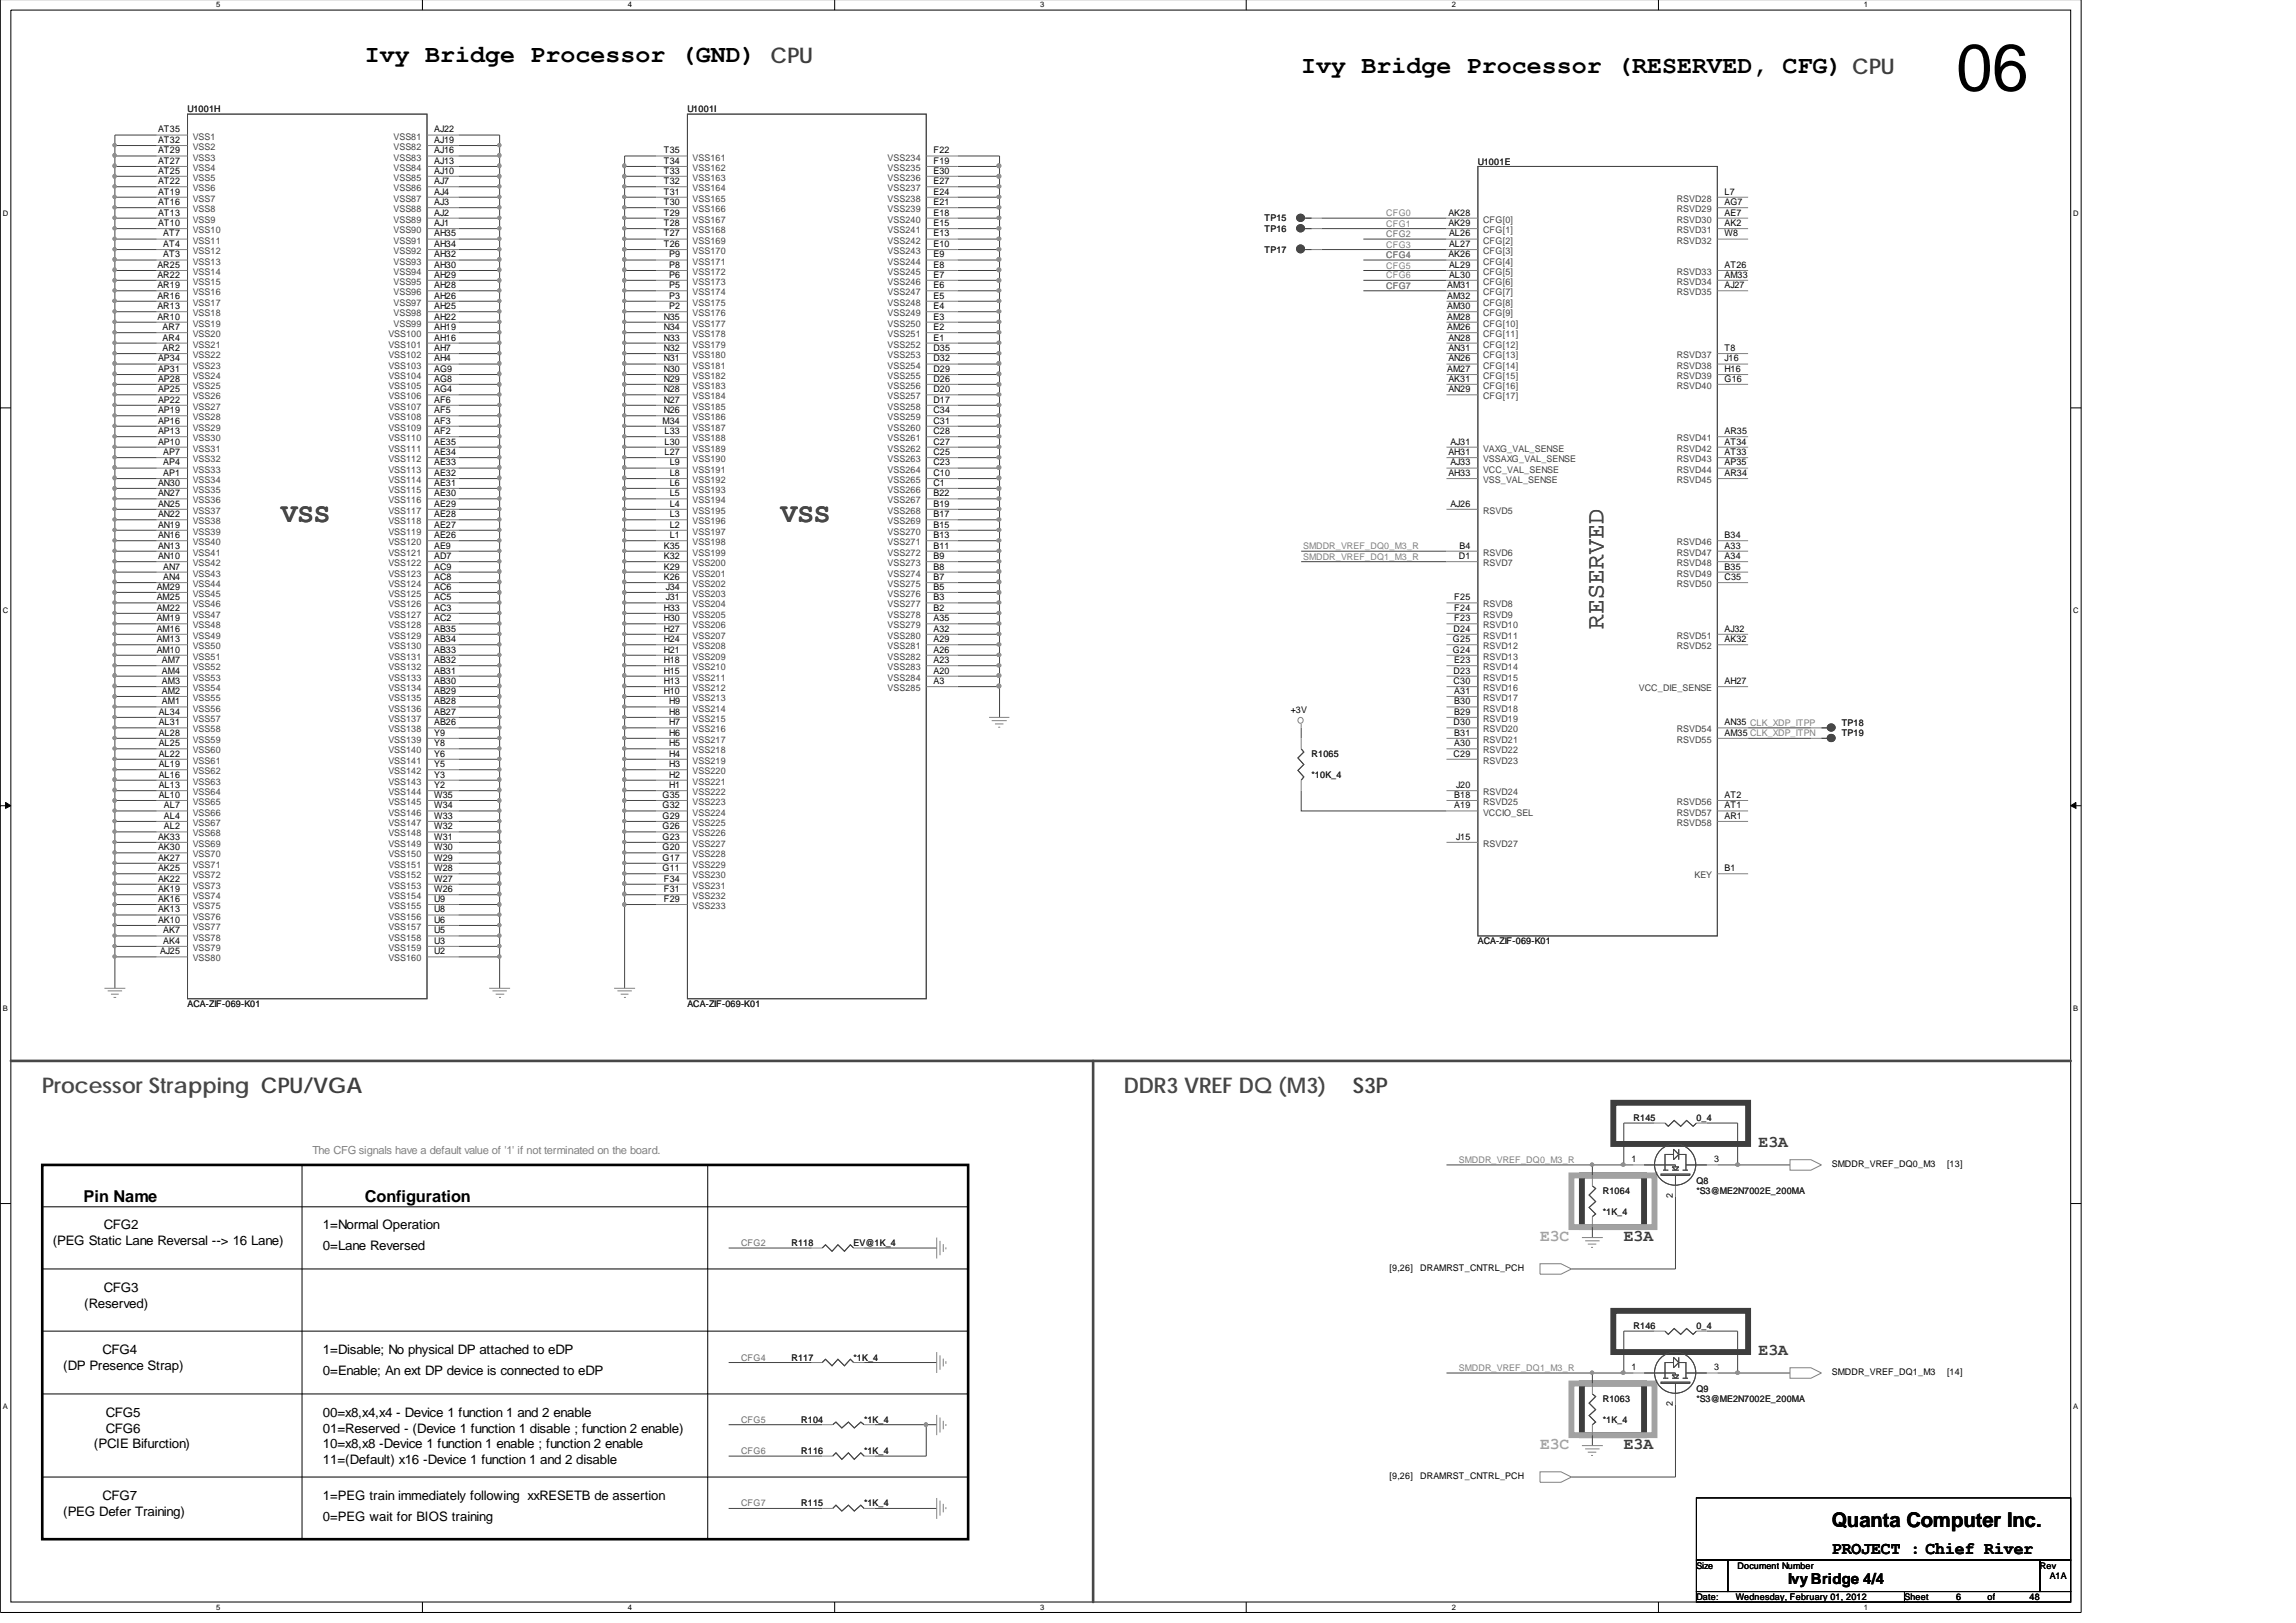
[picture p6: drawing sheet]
<svg xmlns="http://www.w3.org/2000/svg" width="297mm" height="210mm" viewBox="0 0 297 210" stroke-linecap="round" stroke-linejoin="round" font-family="sans-serif">
<defs><g id="words">
<text font-size="8.5" x="253.1" y="11.7">06</text>
<g font-size="3.6" fill="#474747">
<text x="36.4" y="67.6">VSS</text>
<text x="101" y="67.6">VSS</text>
</g>
<g font-size="3.2">
<text x="47.2" y="8.1">Ivy Bridge Processor (GND)</text>
<text x="168.3" y="9.4">Ivy Bridge Processor (RESERVED, CFG)</text>
</g>
<text font-size="3.2" fill="#474747" x="207.4" y="81.4" transform="rotate(-90 207.4 81.4)">RESERVED</text>
<g font-size="2.8" fill="#404040">
<text x="99.7" y="8.2">CPU</text>
<text x="239.6" y="9.5">CPU</text>
<text x="175" y="141.4">S3P</text>
</g>
<g font-size="2.8" fill="#474747">
<text x="5.5" y="141.4">Processor Strapping CPU/VGA</text>
<text x="145.4" y="141.4">DDR3 VREF DQ (M3)</text>
</g>
<text font-size="2.6" x="237" y="197.6">Quanta Computer Inc.</text>
<text font-size="2.3" x="237" y="201.1">PROJECT : Chief River</text>
<g font-size="2.1" fill="#393939">
<text x="227.5" y="148.4">E3A</text>
<text x="210.1" y="160.5">E3A</text>
<text x="227.5" y="175.4">E3A</text>
<text x="210.1" y="187.5">E3A</text>
</g>
<g font-size="2.1">
<text x="10.8" y="155.5">Pin Name</text>
<text x="47.2" y="155.5">Configuration</text>
</g>
<g font-size="2.1" fill="#a4a4a4">
<text x="199.2" y="160.5">E3C</text>
<text x="199.2" y="187.5">E3C</text>
</g>
<text font-size="1.9" x="231.3" y="204.9">Ivy Bridge 4/4</text>
<g font-size="1.7">
<text x="6.8" y="161">(PEG Static Lane Reversal --&gt; 16 Lane)</text>
<text x="13.4" y="159">CFG2</text>
<text x="41.8" y="159">1=Normal Operation</text>
<text x="41.8" y="161.7">0=Lane Reversed</text>
<text x="13.4" y="167.1">CFG3</text>
<text x="10.9" y="169.2">(Reserved)</text>
<text x="8.2" y="177.2">(DP Presence Strap)</text>
<text x="13.3" y="175.2">CFG4</text>
<text x="41.8" y="177.9">0=Enable; An ext DP device is connected to eDP</text>
<text x="41.8" y="175.2">1=Disable; No physical DP attached to eDP</text>
<text x="13.7" y="183.3">CFG5</text>
<text x="13.7" y="185.3">CFG6</text>
<text x="41.8" y="183.3">00=x8,x4,x4 - Device 1 function 1 and 2 enable</text>
<text x="41.8" y="185.3">01=Reserved - (Device 1 function 1 disable ; function 2 enable)</text>
<text x="12.2" y="187.4">(PCIE Bifurction)</text>
<text x="41.8" y="187.4">10=x8,x8 -Device 1 function 1 enable ; function 2 enable</text>
<text x="41.8" y="189.4">11=(Default) x16 -Device 1 function 1 and 2 disable</text>
<text x="8.2" y="196.1">(PEG Defer Training)</text>
<text x="13.3" y="194.1">CFG7</text>
<text x="41.8" y="194.1">1=PEG train immediately following xxRESETB de assertion</text>
<text x="41.8" y="196.8">0=PEG wait for BIOS training</text>
</g>
<text font-size="1.4" fill="#818181" x="40.4" y="149.3">The CFG signals have a default value of '1' if not terminated on the board.</text>
<g font-size="1.2">
<text x="20.5" y="17.1">AT35</text>
<text x="56.2" y="17.1">AJ22</text>
<text x="20.5" y="18.5">AT32</text>
<text x="20.5" y="19.8">AT29</text>
<text x="20.5" y="21.2">AT27</text>
<text x="20.5" y="22.5">AT25</text>
<text x="20.5" y="23.8">AT22</text>
<text x="56.2" y="18.5">AJ19</text>
<text x="56.2" y="19.8">AJ16</text>
<text x="56.2" y="21.2">AJ13</text>
<text x="56.2" y="22.5">AJ10</text>
<text x="56.2" y="23.8">AJ7</text>
<text x="85.9" y="19.8">T35</text>
<text x="85.9" y="21.2">T34</text>
<text x="85.9" y="22.5">T33</text>
<text x="85.9" y="23.8">T32</text>
<text x="120.8" y="19.8">F22</text>
<text x="120.8" y="21.2">F19</text>
<text x="120.8" y="22.5">E30</text>
<text x="120.8" y="23.8">E27</text>
<text x="20.5" y="25.2">AT19</text>
<text x="20.5" y="26.5">AT16</text>
<text x="20.5" y="27.9">AT13</text>
<text x="20.5" y="29.2">AT10</text>
<text x="56.2" y="25.2">AJ4</text>
<text x="56.2" y="26.5">AJ3</text>
<text x="56.2" y="27.9">AJ2</text>
<text x="56.2" y="29.2">AJ1</text>
<text x="85.9" y="25.2">T31</text>
<text x="85.9" y="26.5">T30</text>
<text x="85.9" y="27.9">T29</text>
<text x="85.9" y="29.2">T28</text>
<text x="120.8" y="25.2">E24</text>
<text x="120.8" y="26.5">E21</text>
<text x="120.8" y="27.9">E18</text>
<text x="120.8" y="29.2">E15</text>
<text x="187.4" y="27.9">AK28</text>
<text x="187.4" y="29.2">AK29</text>
<text x="223.1" y="27.9">AE7</text>
<text x="223.1" y="29.2">AK2</text>
<text x="223.1" y="25.2">L7</text>
<text x="223.1" y="26.5">AG7</text>
<text x="20.4" y="34.7">AR25</text>
<text x="20.4" y="35.9">AR22</text>
<text x="21.1" y="30.6">AT7</text>
<text x="21.1" y="31.9">AT4</text>
<text x="21.1" y="33.3">AT3</text>
<text x="56.2" y="30.6">AH35</text>
<text x="56.2" y="31.9">AH34</text>
<text x="56.2" y="33.3">AH32</text>
<text x="56.2" y="34.7">AH30</text>
<text x="56.2" y="35.9">AH29</text>
<text x="85.9" y="30.6">T27</text>
<text x="85.9" y="31.9">T26</text>
<text x="86.6" y="33.3">P9</text>
<text x="86.6" y="34.7">P8</text>
<text x="86.6" y="35.9">P6</text>
<text x="120.8" y="30.6">E13</text>
<text x="120.8" y="31.9">E10</text>
<text x="120.8" y="33.3">E9</text>
<text x="120.8" y="34.7">E8</text>
<text x="120.8" y="35.9">E7</text>
<text x="187.4" y="33.3">AK26</text>
<text x="187.5" y="30.6">AL26</text>
<text x="187.5" y="31.9">AL27</text>
<text x="187.5" y="34.7">AL29</text>
<text x="187.5" y="35.9">AL30</text>
<text x="223.1" y="35.9">AM33</text>
<text x="223.1" y="30.6">W8</text>
<text x="223.1" y="34.7">AT26</text>
<text x="20.4" y="37.3">AR19</text>
<text x="20.4" y="38.6">AR16</text>
<text x="20.4" y="40">AR13</text>
<text x="20.4" y="41.3">AR10</text>
<text x="56.2" y="37.3">AH28</text>
<text x="56.2" y="38.6">AH26</text>
<text x="56.2" y="40">AH25</text>
<text x="56.2" y="41.3">AH22</text>
<text x="85.9" y="41.3">N35</text>
<text x="86.6" y="37.3">P5</text>
<text x="86.6" y="38.6">P3</text>
<text x="86.6" y="40">P2</text>
<text x="120.8" y="37.3">E6</text>
<text x="120.8" y="38.6">E5</text>
<text x="120.8" y="40">E4</text>
<text x="120.8" y="41.3">E3</text>
<text x="187.2" y="37.3">AM31</text>
<text x="187.2" y="38.6">AM32</text>
<text x="187.2" y="40">AM30</text>
<text x="187.2" y="41.3">AM28</text>
<text x="223.1" y="37.3">AJ27</text>
<text x="20.5" y="46.8">AP34</text>
<text x="21" y="42.7">AR7</text>
<text x="21" y="44.1">AR4</text>
<text x="21" y="45.4">AR2</text>
<text x="56.2" y="42.7">AH19</text>
<text x="56.2" y="44.1">AH16</text>
<text x="56.2" y="45.4">AH7</text>
<text x="56.2" y="46.8">AH4</text>
<text x="85.9" y="42.7">N34</text>
<text x="85.9" y="44.1">N33</text>
<text x="85.9" y="45.4">N32</text>
<text x="85.9" y="46.8">N31</text>
<text x="120.8" y="42.7">E2</text>
<text x="120.8" y="44.1">E1</text>
<text x="120.8" y="45.4">D35</text>
<text x="120.8" y="46.8">D32</text>
<text x="187.2" y="42.7">AM26</text>
<text x="187.4" y="44.1">AN28</text>
<text x="187.4" y="45.4">AN31</text>
<text x="187.4" y="46.8">AN26</text>
<text x="223.1" y="46.8">J16</text>
<text x="223.1" y="45.4">T8</text>
<text x="20.5" y="48.1">AP31</text>
<text x="20.5" y="49.4">AP28</text>
<text x="20.5" y="50.7">AP25</text>
<text x="20.5" y="52.1">AP22</text>
<text x="20.5" y="53.5">AP19</text>
<text x="56.2" y="48.1">AG9</text>
<text x="56.2" y="49.4">AG8</text>
<text x="56.2" y="50.7">AG4</text>
<text x="56.2" y="52.1">AF6</text>
<text x="56.2" y="53.5">AF5</text>
<text x="85.9" y="48.1">N30</text>
<text x="85.9" y="49.4">N29</text>
<text x="85.9" y="50.7">N28</text>
<text x="85.9" y="52.1">N27</text>
<text x="85.9" y="53.5">N26</text>
<text x="120.8" y="48.1">D29</text>
<text x="120.8" y="49.4">D26</text>
<text x="120.8" y="50.7">D20</text>
<text x="120.8" y="52.1">D17</text>
<text x="120.8" y="53.5">C34</text>
<text x="187.2" y="48.1">AM27</text>
<text x="187.4" y="49.4">AK31</text>
<text x="187.4" y="50.7">AN29</text>
<text x="223.1" y="48.1">H16</text>
<text x="223.1" y="49.4">G16</text>
<text x="20.5" y="54.8">AP16</text>
<text x="20.5" y="56.2">AP13</text>
<text x="20.5" y="57.5">AP10</text>
<text x="21.1" y="58.9">AP7</text>
<text x="56.2" y="54.8">AF3</text>
<text x="56.2" y="56.2">AF2</text>
<text x="56.2" y="57.5">AE35</text>
<text x="56.2" y="58.9">AE34</text>
<text x="85.7" y="54.8">M34</text>
<text x="86" y="56.2">L33</text>
<text x="86" y="57.5">L30</text>
<text x="86" y="58.9">L27</text>
<text x="120.8" y="54.8">C31</text>
<text x="120.8" y="56.2">C28</text>
<text x="120.8" y="57.5">C27</text>
<text x="120.8" y="58.9">C25</text>
<text x="187.4" y="58.9">AH31</text>
<text x="187.6" y="57.5">AJ31</text>
<text x="223.1" y="57.5">AT34</text>
<text x="223.1" y="56.2">AR35</text>
<text x="223.1" y="58.9">AT33</text>
<text x="20.5" y="62.8">AN30</text>
<text x="20.5" y="64.2">AN27</text>
<text x="20.5" y="65.6">AN25</text>
<text x="21.1" y="60.2">AP4</text>
<text x="21.1" y="61.6">AP1</text>
<text x="56.2" y="60.2">AE33</text>
<text x="56.2" y="61.6">AE32</text>
<text x="56.2" y="62.8">AE31</text>
<text x="56.2" y="64.2">AE30</text>
<text x="56.2" y="65.6">AE29</text>
<text x="86.6" y="60.2">L9</text>
<text x="86.6" y="61.6">L8</text>
<text x="86.6" y="62.8">L6</text>
<text x="86.6" y="64.2">L5</text>
<text x="86.6" y="65.6">L4</text>
<text x="120.8" y="60.2">C23</text>
<text x="120.8" y="61.6">C10</text>
<text x="120.8" y="62.8">C1</text>
<text x="120.8" y="64.2">B22</text>
<text x="120.8" y="65.6">B19</text>
<text x="187.4" y="61.6">AH33</text>
<text x="187.6" y="65.6">AJ26</text>
<text x="187.6" y="60.2">AJ33</text>
<text x="223.1" y="61.6">AR34</text>
<text x="223.1" y="60.2">AP35</text>
<text x="20.5" y="66.9">AN22</text>
<text x="20.5" y="68.3">AN19</text>
<text x="20.5" y="69.6">AN16</text>
<text x="20.5" y="71">AN13</text>
<text x="56.2" y="66.9">AE28</text>
<text x="56.2" y="68.3">AE27</text>
<text x="56.2" y="69.6">AE26</text>
<text x="56.2" y="71">AE9</text>
<text x="85.9" y="71">K35</text>
<text x="86.6" y="66.9">L3</text>
<text x="86.6" y="68.3">L2</text>
<text x="86.6" y="69.6">L1</text>
<text x="120.8" y="66.9">B17</text>
<text x="120.8" y="68.3">B15</text>
<text x="120.8" y="69.6">B13</text>
<text x="120.8" y="71">B11</text>
<text x="188.8" y="71">B4</text>
<text x="223.1" y="69.6">B34</text>
<text x="223.1" y="71">A33</text>
<text x="20.3" y="76.3">AM29</text>
<text x="20.3" y="77.7">AM25</text>
<text x="20.5" y="72.3">AN10</text>
<text x="21.1" y="73.7">AN7</text>
<text x="21.1" y="75">AN4</text>
<text x="56.2" y="72.3">AD7</text>
<text x="56.2" y="73.7">AC9</text>
<text x="56.2" y="75">AC8</text>
<text x="56.2" y="76.3">AC6</text>
<text x="56.2" y="77.7">AC5</text>
<text x="85.9" y="72.3">K32</text>
<text x="85.9" y="73.7">K29</text>
<text x="85.9" y="75">K26</text>
<text x="86.1" y="76.3">J34</text>
<text x="86.1" y="77.7">J31</text>
<text x="120.8" y="72.3">B9</text>
<text x="120.8" y="73.7">B8</text>
<text x="120.8" y="75">B7</text>
<text x="120.8" y="76.3">B5</text>
<text x="120.8" y="77.7">B3</text>
<text x="188.1" y="77.7">F25</text>
<text x="188.7" y="72.3">D1</text>
<text x="223.1" y="72.3">A34</text>
<text x="223.1" y="73.7">B35</text>
<text x="223.1" y="75">C35</text>
<text x="20.3" y="79">AM22</text>
<text x="20.3" y="80.4">AM19</text>
<text x="20.3" y="81.7">AM16</text>
<text x="20.3" y="83.1">AM13</text>
<text x="56.2" y="79">AC3</text>
<text x="56.2" y="80.4">AC2</text>
<text x="56.2" y="81.7">AB35</text>
<text x="56.2" y="83.1">AB34</text>
<text x="85.9" y="79">H33</text>
<text x="85.9" y="80.4">H30</text>
<text x="85.9" y="81.7">H27</text>
<text x="85.9" y="83.1">H24</text>
<text x="120.8" y="79">B2</text>
<text x="120.8" y="80.4">A35</text>
<text x="120.8" y="81.7">A32</text>
<text x="120.8" y="83.1">A29</text>
<text x="188" y="83.1">G25</text>
<text x="188.1" y="81.7">D24</text>
<text x="188.1" y="79">F24</text>
<text x="188.1" y="80.4">F23</text>
<text x="223.1" y="81.7">AJ32</text>
<text x="223.1" y="83.1">AK32</text>
<text x="20.3" y="84.4">AM10</text>
<text x="21" y="85.8">AM7</text>
<text x="21" y="87.1">AM4</text>
<text x="21" y="88.5">AM3</text>
<text x="21" y="89.8">AM2</text>
<text x="56.2" y="84.4">AB33</text>
<text x="56.2" y="85.8">AB32</text>
<text x="56.2" y="87.1">AB31</text>
<text x="56.2" y="88.5">AB30</text>
<text x="56.2" y="89.8">AB29</text>
<text x="85.9" y="84.4">H21</text>
<text x="85.9" y="85.8">H18</text>
<text x="85.9" y="87.1">H15</text>
<text x="85.9" y="88.5">H13</text>
<text x="85.9" y="89.8">H10</text>
<text x="120.8" y="84.4">A26</text>
<text x="120.8" y="85.8">A23</text>
<text x="120.8" y="87.1">A20</text>
<text x="120.8" y="88.5">A3</text>
<text x="188" y="84.4">G24</text>
<text x="188.1" y="88.5">C30</text>
<text x="188.1" y="87.1">D23</text>
<text x="188.1" y="89.8">A31</text>
<text x="188.1" y="85.8">E23</text>
<text x="223.1" y="88.5">AH27</text>
<text x="20.5" y="92.5">AL34</text>
<text x="20.5" y="93.8">AL31</text>
<text x="20.5" y="95.2">AL28</text>
<text x="21" y="91.1">AM1</text>
<text x="56.2" y="91.1">AB28</text>
<text x="56.2" y="92.5">AB27</text>
<text x="56.2" y="93.8">AB26</text>
<text x="56.2" y="95.2">Y9</text>
<text x="86.6" y="91.1">H9</text>
<text x="86.6" y="92.5">H8</text>
<text x="86.6" y="93.8">H7</text>
<text x="86.6" y="95.2">H6</text>
<text x="167" y="92.3">+3V</text>
<text x="188.1" y="93.8">D30</text>
<text x="188.1" y="91.1">B30</text>
<text x="188.1" y="92.5">B29</text>
<text x="188.1" y="95.2">B31</text>
<text x="223.1" y="93.8">AN35 CLK_XDP_ITPP</text>
<text x="223.1" y="95.2">AM35 CLK_XDP_ITPN</text>
<text x="20.5" y="96.5">AL25</text>
<text x="20.5" y="97.9">AL22</text>
<text x="20.5" y="99.2">AL19</text>
<text x="20.5" y="100.6">AL16</text>
<text x="20.5" y="102">AL13</text>
<text x="56.2" y="96.5">Y8</text>
<text x="56.2" y="97.9">Y6</text>
<text x="56.2" y="99.2">Y5</text>
<text x="56.2" y="100.6">Y3</text>
<text x="56.2" y="102">Y2</text>
<text x="86.6" y="96.5">H5</text>
<text x="86.6" y="97.9">H4</text>
<text x="86.6" y="99.2">H3</text>
<text x="86.6" y="100.6">H2</text>
<text x="86.6" y="102">H1</text>
<text x="188.1" y="97.9">C29</text>
<text x="188.1" y="96.5">A30</text>
<text x="188.4" y="102">J20</text>
<text x="20.5" y="103.2">AL10</text>
<text x="21.2" y="104.6">AL7</text>
<text x="21.2" y="105.9">AL4</text>
<text x="21.2" y="107.3">AL2</text>
<text x="56.2" y="103.2">W35</text>
<text x="56.2" y="104.6">W34</text>
<text x="56.2" y="105.9">W33</text>
<text x="56.2" y="107.3">W32</text>
<text x="85.7" y="103.2">G35</text>
<text x="85.7" y="104.6">G32</text>
<text x="85.7" y="105.9">G29</text>
<text x="85.7" y="107.3">G26</text>
<text x="188.1" y="103.2">B18</text>
<text x="188.1" y="104.6">A19</text>
<text x="223.1" y="103.2">AT2</text>
<text x="223.1" y="104.6">AT1</text>
<text x="223.1" y="105.9">AR1</text>
<text x="20.5" y="108.6">AK33</text>
<text x="20.5" y="110">AK30</text>
<text x="20.5" y="111.4">AK27</text>
<text x="20.5" y="112.7">AK25</text>
<text x="56.2" y="108.6">W31</text>
<text x="56.2" y="110">W30</text>
<text x="56.2" y="111.4">W29</text>
<text x="56.2" y="112.7">W28</text>
<text x="85.7" y="108.6">G23</text>
<text x="85.7" y="110">G20</text>
<text x="85.7" y="111.4">G17</text>
<text x="85.7" y="112.7">G11</text>
<text x="188.4" y="108.6">J15</text>
<text x="223.1" y="112.7">B1</text>
<text x="20.5" y="114.1">AK22</text>
<text x="20.5" y="115.4">AK19</text>
<text x="20.5" y="116.7">AK16</text>
<text x="20.5" y="118">AK13</text>
<text x="20.5" y="119.4">AK10</text>
<text x="56.2" y="114.1">W27</text>
<text x="56.2" y="115.4">W26</text>
<text x="56.2" y="116.7">U9</text>
<text x="56.2" y="118">U8</text>
<text x="56.2" y="119.4">U6</text>
<text x="85.9" y="114.1">F34</text>
<text x="85.9" y="115.4">F31</text>
<text x="85.9" y="116.7">F29</text>
<text x="20.7" y="123.5">AJ25</text>
<text x="21.1" y="120.8">AK7</text>
<text x="21.1" y="122.1">AK4</text>
<text x="56.2" y="120.8">U5</text>
<text x="56.2" y="122.1">U3</text>
<text x="56.2" y="123.5">U2</text>
<text x="211.1" y="150.4">1</text>
<text x="216.4" y="155" transform="rotate(-90 216.4 155)">2</text>
<text x="221.8" y="150.4">3</text>
<text x="237" y="151">SMDDR_VREF_DQ0_M3</text>
<text x="251.9" y="151">[13]</text>
<text x="179.8" y="164.4">[9,26]</text>
<text x="183.7" y="164.4">DRAMRST_CNTRL_PCH</text>
<text x="211.1" y="177.3">1</text>
<text x="221.8" y="177.3">3</text>
<text x="237" y="177.9">SMDDR_VREF_DQ1_M3</text>
<text x="251.9" y="177.9">[14]</text>
<text x="216.4" y="182" transform="rotate(-90 216.4 182)">2</text>
<text x="179.8" y="191.4">[9,26]</text>
<text x="183.7" y="191.4">DRAMRST_CNTRL_PCH</text>
<text x="219.5" y="202.9">Size</text>
<text x="224.8" y="202.9">Document Number</text>
<text x="263.9" y="202.9">Rev</text>
<text x="219.5" y="207">Date:</text>
<text x="224.5" y="207">Wednesday, February 01, 2012</text>
<text x="246.4" y="207">Sheet</text>
<text x="253.1" y="207">6</text>
<text x="257.1" y="207">of</text>
<text x="262.6" y="207">48</text>
<text x="265.2" y="204.3">A1A</text>
</g>
<g font-size="1.2" fill="#232323">
<text x="24.3" y="14.5">U1001H</text>
<text x="88.9" y="14.5">U1001I</text>
<text x="191.2" y="21.3">U1001E</text>
<text x="163.6" y="28.6">TP15</text>
<text x="163.6" y="30">TP16</text>
<text x="163.6" y="32.7">TP17</text>
<text x="238.3" y="95.3">TP19</text>
<text x="238.3" y="93.9">TP18</text>
<text x="169.7" y="98">R1065</text>
<text x="169.7" y="100.7">*10K_4</text>
<text x="191.2" y="122.2">ACA-ZIF-069-K01</text>
<text x="24.3" y="130.3">ACA-ZIF-069-K01</text>
<text x="88.9" y="130.3">ACA-ZIF-069-K01</text>
<text x="211.3" y="145">R145</text>
<text x="219.5" y="145">0_4</text>
<text x="207.4" y="154.5">R1064</text>
<text x="219.5" y="153.2">Q8</text>
<text x="219.5" y="154.5">*S3@ME2N7002E_200MA</text>
<text x="102.4" y="161.2">R118</text>
<text x="110.4" y="161.2">EV@1K_4</text>
<text x="207.4" y="157.2">*1K_4</text>
<text x="211.3" y="172">R146</text>
<text x="219.5" y="172">0_4</text>
<text x="102.4" y="176">R117</text>
<text x="110.4" y="176">*1K_4</text>
<text x="103.7" y="184.2">R104</text>
<text x="111.8" y="184.2">*1K_4</text>
<text x="207.4" y="181.4">R1063</text>
<text x="207.4" y="184.2">*1K_4</text>
<text x="219.5" y="180.1">Q9</text>
<text x="219.5" y="181.4">*S3@ME2N7002E_200MA</text>
<text x="103.7" y="188.1">R116</text>
<text x="111.8" y="188.1">*1K_4</text>
<text x="103.7" y="194.9">R115</text>
<text x="111.8" y="194.9">*1K_4</text>
</g>
<g font-size="1.2" fill="#414141">
<text x="24.9" y="18.1">VSS1</text>
<text x="24.9" y="19.4">VSS2</text>
<text x="24.9" y="20.8">VSS3</text>
<text x="24.9" y="22.1">VSS4</text>
<text x="24.9" y="23.4">VSS5</text>
<text x="50.9" y="18.1">VSS81</text>
<text x="50.9" y="19.4">VSS82</text>
<text x="50.9" y="20.8">VSS83</text>
<text x="50.9" y="22.1">VSS84</text>
<text x="50.9" y="23.4">VSS85</text>
<text x="89.6" y="20.8">VSS161</text>
<text x="89.6" y="22.1">VSS162</text>
<text x="89.6" y="23.4">VSS163</text>
<text x="114.8" y="20.8">VSS234</text>
<text x="114.8" y="22.1">VSS235</text>
<text x="114.8" y="23.4">VSS236</text>
<text x="24.9" y="24.8">VSS6</text>
<text x="24.9" y="26.1">VSS7</text>
<text x="24.9" y="27.5">VSS8</text>
<text x="24.9" y="28.8">VSS9</text>
<text x="50.9" y="24.8">VSS86</text>
<text x="50.9" y="26.1">VSS87</text>
<text x="50.9" y="27.5">VSS88</text>
<text x="50.9" y="28.8">VSS89</text>
<text x="89.6" y="24.8">VSS164</text>
<text x="89.6" y="26.1">VSS165</text>
<text x="89.6" y="27.5">VSS166</text>
<text x="89.6" y="28.8">VSS167</text>
<text x="114.8" y="24.8">VSS237</text>
<text x="114.8" y="26.1">VSS238</text>
<text x="114.8" y="27.5">VSS239</text>
<text x="114.8" y="28.8">VSS240</text>
<text x="191.9" y="28.8">CFG[0]</text>
<text x="216.9" y="28.8">RSVD30</text>
<text x="216.9" y="26.1">RSVD28</text>
<text x="216.9" y="27.5">RSVD29</text>
<text x="24.9" y="30.2">VSS10</text>
<text x="24.9" y="31.5">VSS11</text>
<text x="24.9" y="32.9">VSS12</text>
<text x="24.9" y="34.2">VSS13</text>
<text x="24.9" y="35.6">VSS14</text>
<text x="50.9" y="30.2">VSS90</text>
<text x="50.9" y="31.5">VSS91</text>
<text x="50.9" y="32.9">VSS92</text>
<text x="50.9" y="34.2">VSS93</text>
<text x="50.9" y="35.6">VSS94</text>
<text x="89.6" y="30.2">VSS168</text>
<text x="89.6" y="31.5">VSS169</text>
<text x="89.6" y="32.9">VSS170</text>
<text x="89.6" y="34.2">VSS171</text>
<text x="89.6" y="35.6">VSS172</text>
<text x="114.8" y="30.2">VSS241</text>
<text x="114.8" y="31.5">VSS242</text>
<text x="114.8" y="32.9">VSS243</text>
<text x="114.8" y="34.2">VSS244</text>
<text x="114.8" y="35.6">VSS245</text>
<text x="191.9" y="30.2">CFG[1]</text>
<text x="191.9" y="31.5">CFG[2]</text>
<text x="191.9" y="32.9">CFG[3]</text>
<text x="191.9" y="34.2">CFG[4]</text>
<text x="191.9" y="35.6">CFG[5]</text>
<text x="216.9" y="30.2">RSVD31</text>
<text x="216.9" y="31.5">RSVD32</text>
<text x="216.9" y="35.6">RSVD33</text>
<text x="24.9" y="36.9">VSS15</text>
<text x="24.9" y="38.2">VSS16</text>
<text x="24.9" y="39.6">VSS17</text>
<text x="24.9" y="40.9">VSS18</text>
<text x="50.9" y="36.9">VSS95</text>
<text x="50.9" y="38.2">VSS96</text>
<text x="50.9" y="39.6">VSS97</text>
<text x="50.9" y="40.9">VSS98</text>
<text x="89.6" y="36.9">VSS173</text>
<text x="89.6" y="38.2">VSS174</text>
<text x="89.6" y="39.6">VSS175</text>
<text x="89.6" y="40.9">VSS176</text>
<text x="114.8" y="36.9">VSS246</text>
<text x="114.8" y="38.2">VSS247</text>
<text x="114.8" y="39.6">VSS248</text>
<text x="114.8" y="40.9">VSS249</text>
<text x="191.9" y="36.9">CFG[6]</text>
<text x="191.9" y="38.2">CFG[7]</text>
<text x="191.9" y="39.6">CFG[8]</text>
<text x="191.9" y="40.9">CFG[9]</text>
<text x="216.9" y="36.9">RSVD34</text>
<text x="216.9" y="38.2">RSVD35</text>
<text x="24.9" y="42.3">VSS19</text>
<text x="24.9" y="43.6">VSS20</text>
<text x="24.9" y="45">VSS21</text>
<text x="24.9" y="46.3">VSS22</text>
<text x="24.9" y="47.7">VSS23</text>
<text x="50.2" y="43.6">VSS100</text>
<text x="50.2" y="45">VSS101</text>
<text x="50.2" y="46.3">VSS102</text>
<text x="50.2" y="47.7">VSS103</text>
<text x="50.9" y="42.3">VSS99</text>
<text x="89.6" y="42.3">VSS177</text>
<text x="89.6" y="43.6">VSS178</text>
<text x="89.6" y="45">VSS179</text>
<text x="89.6" y="46.3">VSS180</text>
<text x="89.6" y="47.7">VSS181</text>
<text x="114.8" y="42.3">VSS250</text>
<text x="114.8" y="43.6">VSS251</text>
<text x="114.8" y="45">VSS252</text>
<text x="114.8" y="46.3">VSS253</text>
<text x="114.8" y="47.7">VSS254</text>
<text x="191.9" y="42.3">CFG[10]</text>
<text x="191.9" y="43.6">CFG[11]</text>
<text x="191.9" y="45">CFG[12]</text>
<text x="191.9" y="46.3">CFG[13]</text>
<text x="191.9" y="47.7">CFG[14]</text>
<text x="216.9" y="47.7">RSVD38</text>
<text x="216.9" y="46.3">RSVD37</text>
<text x="24.9" y="49">VSS24</text>
<text x="24.9" y="50.3">VSS25</text>
<text x="24.9" y="51.7">VSS26</text>
<text x="24.9" y="53">VSS27</text>
<text x="50.2" y="49">VSS104</text>
<text x="50.2" y="50.3">VSS105</text>
<text x="50.2" y="51.7">VSS106</text>
<text x="50.2" y="53">VSS107</text>
<text x="89.6" y="49">VSS182</text>
<text x="89.6" y="50.3">VSS183</text>
<text x="89.6" y="51.7">VSS184</text>
<text x="89.6" y="53">VSS185</text>
<text x="114.8" y="49">VSS255</text>
<text x="114.8" y="50.3">VSS256</text>
<text x="114.8" y="51.7">VSS257</text>
<text x="114.8" y="53">VSS258</text>
<text x="191.9" y="49">CFG[15]</text>
<text x="191.9" y="50.3">CFG[16]</text>
<text x="191.9" y="51.7">CFG[17]</text>
<text x="216.9" y="49">RSVD39</text>
<text x="216.9" y="50.3">RSVD40</text>
<text x="24.9" y="54.4">VSS28</text>
<text x="24.9" y="55.7">VSS29</text>
<text x="24.9" y="57.1">VSS30</text>
<text x="24.9" y="58.4">VSS31</text>
<text x="24.9" y="59.8">VSS32</text>
<text x="50.2" y="54.4">VSS108</text>
<text x="50.2" y="55.7">VSS109</text>
<text x="50.2" y="57.1">VSS110</text>
<text x="50.2" y="58.4">VSS111</text>
<text x="50.2" y="59.8">VSS112</text>
<text x="89.6" y="54.4">VSS186</text>
<text x="89.6" y="55.7">VSS187</text>
<text x="89.6" y="57.1">VSS188</text>
<text x="89.6" y="58.4">VSS189</text>
<text x="89.6" y="59.8">VSS190</text>
<text x="114.8" y="54.4">VSS259</text>
<text x="114.8" y="55.7">VSS260</text>
<text x="114.8" y="57.1">VSS261</text>
<text x="114.8" y="58.4">VSS262</text>
<text x="114.8" y="59.8">VSS263</text>
<text x="191.9" y="58.4">VAXG_VAL_SENSE</text>
<text x="191.9" y="59.8">VSSAXG_VAL_SENSE</text>
<text x="216.9" y="58.4">RSVD42</text>
<text x="216.9" y="57.1">RSVD41</text>
<text x="216.9" y="59.8">RSVD43</text>
<text x="24.9" y="61.2">VSS33</text>
<text x="24.9" y="62.5">VSS34</text>
<text x="24.9" y="63.8">VSS35</text>
<text x="24.9" y="65.1">VSS36</text>
<text x="50.2" y="61.2">VSS113</text>
<text x="50.2" y="62.5">VSS114</text>
<text x="50.2" y="63.8">VSS115</text>
<text x="50.2" y="65.1">VSS116</text>
<text x="89.6" y="61.2">VSS191</text>
<text x="89.6" y="62.5">VSS192</text>
<text x="89.6" y="63.8">VSS193</text>
<text x="89.6" y="65.1">VSS194</text>
<text x="114.8" y="61.2">VSS264</text>
<text x="114.8" y="62.5">VSS265</text>
<text x="114.8" y="63.8">VSS266</text>
<text x="114.8" y="65.1">VSS267</text>
<text x="191.9" y="61.2">VCC_VAL_SENSE</text>
<text x="191.9" y="62.5">VSS_VAL_SENSE</text>
<text x="216.9" y="62.5">RSVD45</text>
<text x="216.9" y="61.2">RSVD44</text>
<text x="24.9" y="66.5">VSS37</text>
<text x="24.9" y="67.8">VSS38</text>
<text x="24.9" y="69.2">VSS39</text>
<text x="24.9" y="70.6">VSS40</text>
<text x="24.9" y="71.9">VSS41</text>
<text x="50.2" y="66.5">VSS117</text>
<text x="50.2" y="67.8">VSS118</text>
<text x="50.2" y="69.2">VSS119</text>
<text x="50.2" y="70.6">VSS120</text>
<text x="50.2" y="71.9">VSS121</text>
<text x="89.6" y="66.5">VSS195</text>
<text x="89.6" y="67.8">VSS196</text>
<text x="89.6" y="69.2">VSS197</text>
<text x="89.6" y="70.6">VSS198</text>
<text x="89.6" y="71.9">VSS199</text>
<text x="114.8" y="66.5">VSS268</text>
<text x="114.8" y="67.8">VSS269</text>
<text x="114.8" y="69.2">VSS270</text>
<text x="114.8" y="70.6">VSS271</text>
<text x="114.8" y="71.9">VSS272</text>
<text x="191.9" y="71.9">RSVD6</text>
<text x="191.9" y="66.5">RSVD5</text>
<text x="216.9" y="70.6">RSVD46</text>
<text x="216.9" y="71.9">RSVD47</text>
<text x="24.9" y="73.3">VSS42</text>
<text x="24.9" y="74.6">VSS43</text>
<text x="24.9" y="76">VSS44</text>
<text x="24.9" y="77.2">VSS45</text>
<text x="50.2" y="73.3">VSS122</text>
<text x="50.2" y="74.6">VSS123</text>
<text x="50.2" y="76">VSS124</text>
<text x="50.2" y="77.2">VSS125</text>
<text x="89.6" y="73.3">VSS200</text>
<text x="89.6" y="74.6">VSS201</text>
<text x="89.6" y="76">VSS202</text>
<text x="89.6" y="77.2">VSS203</text>
<text x="114.8" y="73.3">VSS273</text>
<text x="114.8" y="74.6">VSS274</text>
<text x="114.8" y="76">VSS275</text>
<text x="114.8" y="77.2">VSS276</text>
<text x="191.9" y="73.3">RSVD7</text>
<text x="216.9" y="73.3">RSVD48</text>
<text x="216.9" y="74.6">RSVD49</text>
<text x="216.9" y="76">RSVD50</text>
<text x="24.9" y="78.6">VSS46</text>
<text x="24.9" y="79.9">VSS47</text>
<text x="24.9" y="81.3">VSS48</text>
<text x="24.9" y="82.7">VSS49</text>
<text x="50.2" y="78.6">VSS126</text>
<text x="50.2" y="79.9">VSS127</text>
<text x="50.2" y="81.3">VSS128</text>
<text x="50.2" y="82.7">VSS129</text>
<text x="89.6" y="78.6">VSS204</text>
<text x="89.6" y="79.9">VSS205</text>
<text x="89.6" y="81.3">VSS206</text>
<text x="89.6" y="82.7">VSS207</text>
<text x="114.8" y="78.6">VSS277</text>
<text x="114.8" y="79.9">VSS278</text>
<text x="114.8" y="81.3">VSS279</text>
<text x="114.8" y="82.7">VSS280</text>
<text x="191.9" y="78.6">RSVD8</text>
<text x="191.9" y="79.9">RSVD9</text>
<text x="191.9" y="82.7">RSVD11</text>
<text x="191.9" y="81.3">RSVD10</text>
<text x="216.9" y="82.7">RSVD51</text>
<text x="24.9" y="84">VSS50</text>
<text x="24.9" y="85.4">VSS51</text>
<text x="24.9" y="86.7">VSS52</text>
<text x="24.9" y="88.1">VSS53</text>
<text x="24.9" y="89.4">VSS54</text>
<text x="50.2" y="84">VSS130</text>
<text x="50.2" y="85.4">VSS131</text>
<text x="50.2" y="86.7">VSS132</text>
<text x="50.2" y="88.1">VSS133</text>
<text x="50.2" y="89.4">VSS134</text>
<text x="89.6" y="84">VSS208</text>
<text x="89.6" y="85.4">VSS209</text>
<text x="89.6" y="86.7">VSS210</text>
<text x="89.6" y="88.1">VSS211</text>
<text x="89.6" y="89.4">VSS212</text>
<text x="114.8" y="84">VSS281</text>
<text x="114.8" y="85.4">VSS282</text>
<text x="114.8" y="86.7">VSS283</text>
<text x="114.8" y="88.1">VSS284</text>
<text x="114.8" y="89.4">VSS285</text>
<text x="191.9" y="89.4">RSVD16</text>
<text x="191.9" y="88.1">RSVD15</text>
<text x="191.9" y="84">RSVD12</text>
<text x="191.9" y="85.4">RSVD13</text>
<text x="191.9" y="86.7">RSVD14</text>
<text x="212" y="89.4">VCC_DIE_SENSE</text>
<text x="216.9" y="84">RSVD52</text>
<text x="24.9" y="90.7">VSS55</text>
<text x="24.9" y="92.1">VSS56</text>
<text x="24.9" y="93.4">VSS57</text>
<text x="24.9" y="94.8">VSS58</text>
<text x="50.2" y="90.7">VSS135</text>
<text x="50.2" y="92.1">VSS136</text>
<text x="50.2" y="93.4">VSS137</text>
<text x="50.2" y="94.8">VSS138</text>
<text x="89.6" y="90.7">VSS213</text>
<text x="89.6" y="92.1">VSS214</text>
<text x="89.6" y="93.4">VSS215</text>
<text x="89.6" y="94.8">VSS216</text>
<text x="191.9" y="90.7">RSVD17</text>
<text x="191.9" y="92.1">RSVD18</text>
<text x="191.9" y="94.8">RSVD20</text>
<text x="191.9" y="93.4">RSVD19</text>
<text x="216.9" y="94.8">RSVD54</text>
<text x="24.9" y="96.1">VSS59</text>
<text x="24.9" y="97.5">VSS60</text>
<text x="24.9" y="98.8">VSS61</text>
<text x="24.9" y="100.2">VSS62</text>
<text x="24.9" y="101.5">VSS63</text>
<text x="50.2" y="96.1">VSS139</text>
<text x="50.2" y="97.5">VSS140</text>
<text x="50.2" y="98.8">VSS141</text>
<text x="50.2" y="100.2">VSS142</text>
<text x="50.2" y="101.5">VSS143</text>
<text x="89.6" y="96.1">VSS217</text>
<text x="89.6" y="97.5">VSS218</text>
<text x="89.6" y="98.8">VSS219</text>
<text x="89.6" y="100.2">VSS220</text>
<text x="89.6" y="101.5">VSS221</text>
<text x="191.9" y="97.5">RSVD22</text>
<text x="191.9" y="96.1">RSVD21</text>
<text x="191.9" y="98.8">RSVD23</text>
<text x="216.9" y="96.1">RSVD55</text>
<text x="24.9" y="102.9">VSS64</text>
<text x="24.9" y="104.2">VSS65</text>
<text x="24.9" y="105.5">VSS66</text>
<text x="24.9" y="106.9">VSS67</text>
<text x="50.2" y="102.9">VSS144</text>
<text x="50.2" y="104.2">VSS145</text>
<text x="50.2" y="105.5">VSS146</text>
<text x="50.2" y="106.9">VSS147</text>
<text x="89.6" y="102.9">VSS222</text>
<text x="89.6" y="104.2">VSS223</text>
<text x="89.6" y="105.5">VSS224</text>
<text x="89.6" y="106.9">VSS225</text>
<text x="191.9" y="102.9">RSVD24</text>
<text x="191.9" y="104.2">RSVD25</text>
<text x="191.9" y="105.5">VCCIO_SEL</text>
<text x="216.9" y="104.2">RSVD56</text>
<text x="216.9" y="105.5">RSVD57</text>
<text x="216.9" y="106.9">RSVD58</text>
<text x="24.9" y="108.2">VSS68</text>
<text x="24.9" y="109.6">VSS69</text>
<text x="24.9" y="110.9">VSS70</text>
<text x="24.9" y="112.3">VSS71</text>
<text x="24.9" y="113.6">VSS72</text>
<text x="50.2" y="108.2">VSS148</text>
<text x="50.2" y="109.6">VSS149</text>
<text x="50.2" y="110.9">VSS150</text>
<text x="50.2" y="112.3">VSS151</text>
<text x="50.2" y="113.6">VSS152</text>
<text x="89.6" y="108.2">VSS226</text>
<text x="89.6" y="109.6">VSS227</text>
<text x="89.6" y="110.9">VSS228</text>
<text x="89.6" y="112.3">VSS229</text>
<text x="89.6" y="113.6">VSS230</text>
<text x="191.9" y="109.6">RSVD27</text>
<text x="219.2" y="113.6">KEY</text>
<text x="24.9" y="115">VSS73</text>
<text x="24.9" y="116.3">VSS74</text>
<text x="24.9" y="117.6">VSS75</text>
<text x="24.9" y="119">VSS76</text>
<text x="50.2" y="115">VSS153</text>
<text x="50.2" y="116.3">VSS154</text>
<text x="50.2" y="117.6">VSS155</text>
<text x="50.2" y="119">VSS156</text>
<text x="89.6" y="115">VSS231</text>
<text x="89.6" y="116.3">VSS232</text>
<text x="89.6" y="117.6">VSS233</text>
<text x="24.9" y="120.3">VSS77</text>
<text x="24.9" y="121.7">VSS78</text>
<text x="24.9" y="123">VSS79</text>
<text x="24.9" y="124.4">VSS80</text>
<text x="50.2" y="120.3">VSS157</text>
<text x="50.2" y="121.7">VSS158</text>
<text x="50.2" y="123">VSS159</text>
<text x="50.2" y="124.4">VSS160</text>
</g>
<g font-size="1.2" fill="#818181">
<text x="179.3" y="28">CFG0</text>
<text x="179.3" y="29.3">CFG1</text>
<text x="179.3" y="34.7">CFG5</text>
<text x="179.3" y="32">CFG3</text>
<text x="179.3" y="36">CFG6</text>
<text x="168.6" y="71.1">SMDDR_VREF_DQ0_M3_R</text>
<text x="168.6" y="72.4">SMDDR_VREF_DQ1_M3_R</text>
<text x="188.7" y="150.5">SMDDR_VREF_DQ0_M3_R</text>
<text x="188.7" y="177.4">SMDDR_VREF_DQ1_M3_R</text>
</g>
<g font-size="1.2" fill="#6d6d6d">
<text x="179.3" y="33.4">CFG4</text>
<text x="179.3" y="30.7">CFG2</text>
<text x="179.3" y="37.4">CFG7</text>
<text x="95.9" y="161.2">CFG2</text>
<text x="95.9" y="176">CFG4</text>
<text x="95.9" y="184.1">CFG5</text>
<text x="95.9" y="188.1">CFG6</text>
<text x="95.9" y="194.9">CFG7</text>
</g>
<g font-size="1">
<text x="28" y="1">5</text>
<text x="81.2" y="1">4</text>
<text x="134.6" y="1">3</text>
<text x="187.8" y="1">2</text>
<text x="241.1" y="1">1</text>
<text x=".4" y="27.9">D</text>
<text x="268.2" y="27.9">D</text>
<text x=".4" y="79.4">C</text>
<text x="268.2" y="79.4">C</text>
<text x=".4" y="130.8">B</text>
<text x="268.2" y="130.8">B</text>
<text x=".4" y="182.3">A</text>
<text x="268.2" y="182.3">A</text>
<text x="28" y="208.3">5</text>
<text x="81.2" y="208.3">4</text>
<text x="134.6" y="208.3">3</text>
<text x="187.8" y="208.3">2</text>
<text x="241.1" y="208.3">1</text>
</g>
</g></defs>
<path d="M0 0v208.6h269.2v-208.6M1.4 1.3h266.5v206h-266.5z" fill="none" stroke="#000" stroke-width=".13"/>
<g fill="#fff">
<path d="M28 .1h.4v1h-.4z"/>
<path d="M28 207.4h.4v1.1h-.4z"/>
</g>
<path d="M54.6 0v1.3M54.6 207.3v1.3" fill="none" stroke="#000" stroke-width=".13"/>
<g fill="#fff">
<path d="M81.2 .1h.5v1h-.5z"/>
<path d="M81.2 207.4h.5v1.1h-.5z"/>
</g>
<path d="M108 0v1.3M108 207.3v1.3" fill="none" stroke="#000" stroke-width=".13"/>
<g fill="#fff">
<path d="M134.6 .1h.4v1h-.4z"/>
<path d="M134.6 207.4h.4v1.1h-.4z"/>
</g>
<path d="M161.2 0v1.3M161.2 207.3v1.3" fill="none" stroke="#000" stroke-width=".13"/>
<g fill="#fff">
<path d="M187.8 .1h.4v1h-.4z"/>
<path d="M187.8 207.4h.4v1.1h-.4z"/>
</g>
<path d="M214.6 0v1.3M214.6 207.3v1.3" fill="none" stroke="#000" stroke-width=".13"/>
<g fill="#fff">
<path d="M241.1 .1h.5v1h-.5z"/>
<path d="M241.1 207.4h.5v1.1h-.5z"/>
<path d="M.4 27h.5v1.1h-.5z"/>
<path d="M268.2 27h.5v1.1h-.5z"/>
<path d="M.4 78.5h.5v1h-.5z"/>
<path d="M268.2 78.5h.5v1h-.5z"/>
</g>
<path d="M0 52.8h1.4M267.9 52.8h1.3" fill="none" stroke="#000" stroke-width=".13"/>
<g fill="#fff">
<path d="M.4 130h.5v1h-.5z"/>
<path d="M268.2 130h.5v1h-.5z"/>
</g>
<path d="M0 104.2h1.4M.7 103.8l.7 .4-.7 .4zM267.9 104.2l.7-.4v.8zM267.9 104.2h1.3" fill="none" stroke="#000" stroke-width=".13"/>
<path d="M.7 103.8l.7 .4-.7 .4zM267.9 104.2l.7-.4v.8z" fill="#000"/>
<g fill="#fff">
<path d="M.4 181.4h.5v1.1h-.5z"/>
<path d="M268.2 181.4h.5v1.1h-.5z"/>
</g>
<path d="M0 155.7h1.4M5.5 156.1h119.8M39.1 150.7v48.4M91.6 150.7v48.4M267.9 155.7h1.3M5.5 172.2h119.8M5.5 164.2h119.8M5.5 191.1h119.8M5.5 180.3h119.8" fill="none" stroke="#000" stroke-width=".13"/>
<path d="M1.4 137.3h266.5M141.4 137.3v70" fill="none" stroke="#474747" stroke-width=".34"/>
<path d="M5.5 150.7h119.8v48.4h-119.8z" fill="none" stroke="#000" stroke-width=".34"/>
<path d="M204.7 152.1h8v6.7h-8zM208.7 142.7h17.5v5.3h-17.5zM204.7 179h8v6.7h-8zM208.7 169.6h17.5v5.3h-17.5z" fill="none" stroke="#393939" stroke-width=".76"/>
<path d="M203.3 152.1h10.8v6.7h-10.8zM203.3 179h10.8v6.7h-10.8z" fill="none" stroke="#a4a4a4" stroke-width=".76"/>
<path d="M14.9 84.8h5.4" fill="none" stroke="#424242" stroke-width=".13"/>
<circle cx="14.8" cy="84.7" r=".21" fill="#909090"/>
<circle cx="14.8" cy="84.7" r=".21" fill="none" stroke="#909090" stroke-width=".13"/>
<path d="M14.9 83.4v1.4" fill="none" stroke="#424242" stroke-width=".13"/>
<circle cx="14.8" cy="83.4" r=".21" fill="#909090"/>
<circle cx="14.8" cy="83.4" r=".21" fill="none" stroke="#909090" stroke-width=".13"/>
<path d="M14.9 122.4v1.4" fill="none" stroke="#424242" stroke-width=".13"/>
<circle cx="14.8" cy="122.4" r=".21" fill="#909090"/>
<circle cx="14.8" cy="122.4" r=".21" fill="none" stroke="#909090" stroke-width=".13"/>
<path d="M14.9 117h5.4M14.9 115.8h5.4M14.9 114.4h5.4M14.9 113h5.4M14.9 111.7h5.4M14.9 110.3h5.4M20.3 107.6h-5.4v1.4h5.4M20.3 118.4h-5.4v1.3h5.4M14.9 121.1h5.4M14.9 122.4h5.4" fill="none" stroke="#424242" stroke-width=".13"/>
<circle cx="14.8" cy="107.6" r=".21" fill="#909090"/>
<circle cx="14.8" cy="107.6" r=".21" fill="none" stroke="#909090" stroke-width=".13"/>
<path d="M14.9 119.7v1.4" fill="none" stroke="#424242" stroke-width=".13"/>
<circle cx="14.8" cy="119.7" r=".21" fill="#909090"/>
<circle cx="14.8" cy="119.7" r=".21" fill="none" stroke="#909090" stroke-width=".13"/>
<path d="M14.9 114.4v1.4" fill="none" stroke="#424242" stroke-width=".13"/>
<circle cx="14.8" cy="115.7" r=".24" fill="#909090"/>
<circle cx="14.8" cy="115.7" r=".24" fill="none" stroke="#909090" stroke-width=".13"/>
<path d="M14.9 117v1.4" fill="none" stroke="#424242" stroke-width=".13"/>
<circle cx="14.8" cy="118.3" r=".21" fill="#909090"/>
<circle cx="14.8" cy="118.3" r=".21" fill="none" stroke="#909090" stroke-width=".13"/>
<circle cx="14.8" cy="117" r=".24" fill="#909090"/>
<circle cx="14.8" cy="117" r=".24" fill="none" stroke="#909090" stroke-width=".13"/>
<path d="M14.9 106.3v1.3" fill="none" stroke="#424242" stroke-width=".13"/>
<circle cx="14.8" cy="106.2" r=".21" fill="#909090"/>
<circle cx="14.8" cy="106.2" r=".21" fill="none" stroke="#909090" stroke-width=".13"/>
<path d="M14.9 110.3v1.4" fill="none" stroke="#424242" stroke-width=".13"/>
<circle cx="14.8" cy="110.3" r=".21" fill="#909090"/>
<circle cx="14.8" cy="110.3" r=".21" fill="none" stroke="#909090" stroke-width=".13"/>
<path d="M14.9 113v1.4" fill="none" stroke="#424242" stroke-width=".13"/>
<circle cx="14.8" cy="114.3" r=".24" fill="#909090"/>
<circle cx="14.8" cy="114.3" r=".24" fill="none" stroke="#909090" stroke-width=".13"/>
<circle cx="14.8" cy="113" r=".21" fill="#909090"/>
<circle cx="14.8" cy="113" r=".21" fill="none" stroke="#909090" stroke-width=".13"/>
<path d="M14.9 121.1v1.3" fill="none" stroke="#424242" stroke-width=".13"/>
<circle cx="14.8" cy="121" r=".21" fill="#909090"/>
<circle cx="14.8" cy="121" r=".21" fill="none" stroke="#909090" stroke-width=".13"/>
<path d="M14.9 115.8v1.2M14.9 109v1.3" fill="none" stroke="#424242" stroke-width=".13"/>
<circle cx="14.8" cy="108.9" r=".21" fill="#909090"/>
<circle cx="14.8" cy="108.9" r=".21" fill="none" stroke="#909090" stroke-width=".13"/>
<path d="M14.9 111.7v1.3" fill="none" stroke="#424242" stroke-width=".13"/>
<circle cx="14.8" cy="111.7" r=".21" fill="#909090"/>
<circle cx="14.8" cy="111.7" r=".21" fill="none" stroke="#909090" stroke-width=".13"/>
<path d="M14.9 26.9h5.4M14.9 28.2h5.4M14.9 29.6h5.4M14.9 30.9h5.4M14.9 32.3h5.4" fill="none" stroke="#424242" stroke-width=".13"/>
<circle cx="14.8" cy="32.2" r=".21" fill="#909090"/>
<circle cx="14.8" cy="32.2" r=".21" fill="none" stroke="#909090" stroke-width=".13"/>
<path d="M14.9 33.6h5.4M14.9 35h5.4M14.9 36.3h5.4M14.9 37.6h5.4" fill="none" stroke="#424242" stroke-width=".13"/>
<circle cx="14.8" cy="37.6" r=".21" fill="#909090"/>
<circle cx="14.8" cy="37.6" r=".21" fill="none" stroke="#909090" stroke-width=".13"/>
<path d="M14.9 39h5.4" fill="none" stroke="#424242" stroke-width=".13"/>
<circle cx="14.8" cy="38.9" r=".21" fill="#909090"/>
<circle cx="14.8" cy="38.9" r=".21" fill="none" stroke="#909090" stroke-width=".13"/>
<path d="M14.9 40.3h5.4" fill="none" stroke="#424242" stroke-width=".13"/>
<circle cx="14.8" cy="40.3" r=".21" fill="#909090"/>
<circle cx="14.8" cy="40.3" r=".21" fill="none" stroke="#909090" stroke-width=".13"/>
<g fill="none" stroke="#424242" stroke-width=".13">
<path d="M14.9 17.5h5.4M14.9 18.8h5.4M14.9 20.2h5.4M14.9 21.5h5.4M14.9 22.8h5.4M14.9 24.2h5.4M14.9 25.5h5.4M14.9 41.7h5.4M14.9 43h5.4M14.9 44.4h5.4M14.9 45.7h5.4M14.9 47.1h5.4"/>
<path d="M14.9 48.5h5.4M14.9 49.7h5.4M14.9 51.1h5.4M14.9 52.4h5.4M14.9 53.8h5.4M14.9 64.5h5.4M14.9 65.9h5.4M14.9 67.2h5.4M14.9 68.6h5.4M14.9 70h5.4M14.9 71.3h5.4M14.9 72.7h5.4"/>
<path d="M14.9 74h5.4M14.9 75.4h5.4M14.9 76.6h5.4M14.9 78h5.4M14.9 79.4h5.4"/>
</g>
<circle cx="14.8" cy="79.3" r=".21" fill="#909090"/>
<circle cx="14.8" cy="79.3" r=".21" fill="none" stroke="#909090" stroke-width=".13"/>
<g fill="none" stroke="#424242" stroke-width=".13">
<path d="M14.9 55.1h5.4M14.9 56.5h5.4M14.9 57.9h5.4M14.9 59.2h5.4M14.9 60.6h5.4M14.9 61.9h5.4M14.9 63.2h5.4M14.9 80.7h5.4M14.9 82.1h5.4M14.9 83.4h5.4M14.9 86.1h5.4M14.9 87.5h5.4"/>
<path d="M14.9 88.8h5.4M14.9 90.1h5.4M14.9 91.5h5.4M14.9 92.8h5.4M14.9 94.2h5.4M14.9 95.5h5.4M14.9 96.9h5.4M14.9 98.2h5.4M14.9 99.6h5.4M14.9 102.3h5.4M14.9 103.6h5.4M14.9 100.9h5.4"/>
<path d="M20.3 104.9h-5.4v1.4h5.4"/>
</g>
<circle cx="14.8" cy="104.9" r=".21" fill="#909090"/>
<circle cx="14.8" cy="104.9" r=".21" fill="none" stroke="#909090" stroke-width=".13"/>
<path d="M14.9 33.6v1.4M14.9 79.4v1.3M14.9 100.9v1.4" fill="none" stroke="#424242" stroke-width=".13"/>
<circle cx="14.8" cy="33.5" r=".24" fill="#909090"/>
<circle cx="14.8" cy="33.5" r=".24" fill="none" stroke="#909090" stroke-width=".13"/>
<path d="M14.9 29.6v1.3" fill="none" stroke="#424242" stroke-width=".13"/>
<circle cx="14.8" cy="29.5" r=".21" fill="#909090"/>
<circle cx="14.8" cy="29.5" r=".21" fill="none" stroke="#909090" stroke-width=".13"/>
<path d="M14.9 60.6v1.3" fill="none" stroke="#424242" stroke-width=".13"/>
<circle cx="14.8" cy="60.5" r=".24" fill="#909090"/>
<circle cx="14.8" cy="60.5" r=".24" fill="none" stroke="#909090" stroke-width=".13"/>
<path d="M14.9 74v1.4" fill="none" stroke="#424242" stroke-width=".13"/>
<circle cx="14.8" cy="73.9" r=".24" fill="#909090"/>
<circle cx="14.8" cy="73.9" r=".24" fill="none" stroke="#909090" stroke-width=".13"/>
<path d="M14.9 24.2v1.3" fill="none" stroke="#424242" stroke-width=".13"/>
<circle cx="14.8" cy="24.1" r=".21" fill="#909090"/>
<circle cx="14.8" cy="24.1" r=".21" fill="none" stroke="#909090" stroke-width=".13"/>
<path d="M14.9 51.1v1.3" fill="none" stroke="#424242" stroke-width=".13"/>
<circle cx="14.8" cy="51" r=".21" fill="#909090"/>
<circle cx="14.8" cy="51" r=".21" fill="none" stroke="#909090" stroke-width=".13"/>
<path d="M14.9 37.6v1.4" fill="none" stroke="#424242" stroke-width=".13"/>
<circle cx="14.8" cy="38.9" r=".21" fill="#909090"/>
<circle cx="14.8" cy="38.9" r=".21" fill="none" stroke="#909090" stroke-width=".13"/>
<path d="M14.9 28.2v1.4" fill="none" stroke="#424242" stroke-width=".13"/>
<circle cx="14.8" cy="28.2" r=".21" fill="#909090"/>
<circle cx="14.8" cy="28.2" r=".21" fill="none" stroke="#909090" stroke-width=".13"/>
<path d="M14.9 64.5v1.4" fill="none" stroke="#424242" stroke-width=".13"/>
<circle cx="14.8" cy="64.5" r=".21" fill="#909090"/>
<circle cx="14.8" cy="64.5" r=".21" fill="none" stroke="#909090" stroke-width=".13"/>
<path d="M14.9 45.7v1.4" fill="none" stroke="#424242" stroke-width=".13"/>
<circle cx="14.8" cy="45.7" r=".21" fill="#909090"/>
<circle cx="14.8" cy="45.7" r=".21" fill="none" stroke="#909090" stroke-width=".13"/>
<path d="M14.9 39v1.3M14.9 32.3v1.3M14.9 25.5v1.4" fill="none" stroke="#424242" stroke-width=".13"/>
<circle cx="14.8" cy="25.5" r=".21" fill="#909090"/>
<circle cx="14.8" cy="25.5" r=".21" fill="none" stroke="#909090" stroke-width=".13"/>
<path d="M14.9 55.1v1.4" fill="none" stroke="#424242" stroke-width=".13"/>
<circle cx="14.8" cy="55.1" r=".21" fill="#909090"/>
<circle cx="14.8" cy="55.1" r=".21" fill="none" stroke="#909090" stroke-width=".13"/>
<path d="M14.9 90.1v1.4" fill="none" stroke="#424242" stroke-width=".13"/>
<circle cx="14.8" cy="90.1" r=".24" fill="#909090"/>
<circle cx="14.8" cy="90.1" r=".24" fill="none" stroke="#909090" stroke-width=".13"/>
<path d="M14.9 43v1.4" fill="none" stroke="#424242" stroke-width=".13"/>
<circle cx="14.8" cy="43" r=".21" fill="#909090"/>
<circle cx="14.8" cy="43" r=".21" fill="none" stroke="#909090" stroke-width=".13"/>
<path d="M14.9 87.5v1.3" fill="none" stroke="#424242" stroke-width=".13"/>
<circle cx="14.8" cy="87.4" r=".24" fill="#909090"/>
<circle cx="14.8" cy="87.4" r=".24" fill="none" stroke="#909090" stroke-width=".13"/>
<path d="M14.9 49.7v1.4" fill="none" stroke="#424242" stroke-width=".13"/>
<circle cx="14.8" cy="49.7" r=".24" fill="#909090"/>
<circle cx="14.8" cy="49.7" r=".24" fill="none" stroke="#909090" stroke-width=".13"/>
<path d="M14.9 72.7v1.3M14.9 84.8v1.3" fill="none" stroke="#424242" stroke-width=".13"/>
<circle cx="14.8" cy="72.6" r=".21" fill="#909090"/>
<circle cx="14.8" cy="72.6" r=".21" fill="none" stroke="#909090" stroke-width=".13"/>
<path d="M14.9 59.2v1.4" fill="none" stroke="#424242" stroke-width=".13"/>
<circle cx="14.8" cy="59.2" r=".21" fill="#909090"/>
<circle cx="14.8" cy="59.2" r=".21" fill="none" stroke="#909090" stroke-width=".13"/>
<path d="M14.9 80.7v1.4" fill="none" stroke="#424242" stroke-width=".13"/>
<circle cx="14.8" cy="80.7" r=".21" fill="#909090"/>
<circle cx="14.8" cy="80.7" r=".21" fill="none" stroke="#909090" stroke-width=".13"/>
<path d="M14.9 48.5v1.2" fill="none" stroke="#424242" stroke-width=".13"/>
<circle cx="14.8" cy="48.4" r=".24" fill="#909090"/>
<circle cx="14.8" cy="48.4" r=".24" fill="none" stroke="#909090" stroke-width=".13"/>
<path d="M14.9 102.3v1.3" fill="none" stroke="#424242" stroke-width=".13"/>
<circle cx="14.8" cy="102.2" r=".24" fill="#909090"/>
<circle cx="14.8" cy="102.2" r=".24" fill="none" stroke="#909090" stroke-width=".13"/>
<path d="M14.9 86.1v1.4" fill="none" stroke="#424242" stroke-width=".13"/>
<circle cx="14.8" cy="86.1" r=".21" fill="#909090"/>
<circle cx="14.8" cy="86.1" r=".21" fill="none" stroke="#909090" stroke-width=".13"/>
<path d="M14.9 18.8v1.4" fill="none" stroke="#424242" stroke-width=".13"/>
<circle cx="14.8" cy="18.8" r=".21" fill="#909090"/>
<circle cx="14.8" cy="18.8" r=".21" fill="none" stroke="#909090" stroke-width=".13"/>
<path d="M14.9 47.1v1.4" fill="none" stroke="#424242" stroke-width=".13"/>
<circle cx="14.8" cy="47" r=".24" fill="#909090"/>
<circle cx="14.8" cy="47" r=".24" fill="none" stroke="#909090" stroke-width=".13"/>
<path d="M14.9 26.9v1.3" fill="none" stroke="#424242" stroke-width=".13"/>
<circle cx="14.8" cy="26.8" r=".21" fill="#909090"/>
<circle cx="14.8" cy="26.8" r=".21" fill="none" stroke="#909090" stroke-width=".13"/>
<path d="M14.9 75.4v1.2" fill="none" stroke="#424242" stroke-width=".13"/>
<circle cx="14.8" cy="75.3" r=".24" fill="#909090"/>
<circle cx="14.8" cy="75.3" r=".24" fill="none" stroke="#909090" stroke-width=".13"/>
<path d="M14.9 67.2v1.4" fill="none" stroke="#424242" stroke-width=".13"/>
<circle cx="14.8" cy="67.2" r=".21" fill="#909090"/>
<circle cx="14.8" cy="67.2" r=".21" fill="none" stroke="#909090" stroke-width=".13"/>
<path d="M14.9 99.6v1.3" fill="none" stroke="#424242" stroke-width=".13"/>
<circle cx="14.8" cy="100.8" r=".24" fill="#909090"/>
<circle cx="14.8" cy="100.8" r=".24" fill="none" stroke="#909090" stroke-width=".13"/>
<circle cx="14.8" cy="99.5" r=".21" fill="#909090"/>
<circle cx="14.8" cy="99.5" r=".21" fill="none" stroke="#909090" stroke-width=".13"/>
<path d="M14.9 82.1v1.3" fill="none" stroke="#424242" stroke-width=".13"/>
<circle cx="14.8" cy="82" r=".21" fill="#909090"/>
<circle cx="14.8" cy="82" r=".21" fill="none" stroke="#909090" stroke-width=".13"/>
<path d="M14.9 71.3v1.4" fill="none" stroke="#424242" stroke-width=".13"/>
<circle cx="14.8" cy="71.3" r=".21" fill="#909090"/>
<circle cx="14.8" cy="71.3" r=".21" fill="none" stroke="#909090" stroke-width=".13"/>
<path d="M14.9 96.9v1.3" fill="none" stroke="#424242" stroke-width=".13"/>
<circle cx="14.8" cy="98.2" r=".21" fill="#909090"/>
<circle cx="14.8" cy="98.2" r=".21" fill="none" stroke="#909090" stroke-width=".13"/>
<path d="M14.9 52.4v1.4" fill="none" stroke="#424242" stroke-width=".13"/>
<circle cx="14.8" cy="52.4" r=".21" fill="#909090"/>
<circle cx="14.8" cy="52.4" r=".21" fill="none" stroke="#909090" stroke-width=".13"/>
<path d="M14.9 61.9v1.3" fill="none" stroke="#424242" stroke-width=".13"/>
<circle cx="14.8" cy="61.8" r=".24" fill="#909090"/>
<circle cx="14.8" cy="61.8" r=".24" fill="none" stroke="#909090" stroke-width=".13"/>
<path d="M14.9 56.5v1.4" fill="none" stroke="#424242" stroke-width=".13"/>
<circle cx="14.8" cy="56.5" r=".21" fill="#909090"/>
<circle cx="14.8" cy="56.5" r=".21" fill="none" stroke="#909090" stroke-width=".13"/>
<path d="M14.9 53.8v1.3" fill="none" stroke="#424242" stroke-width=".13"/>
<circle cx="14.8" cy="53.7" r=".21" fill="#909090"/>
<circle cx="14.8" cy="53.7" r=".21" fill="none" stroke="#909090" stroke-width=".13"/>
<path d="M14.9 88.8v1.3" fill="none" stroke="#424242" stroke-width=".13"/>
<circle cx="14.8" cy="88.7" r=".24" fill="#909090"/>
<circle cx="14.8" cy="88.7" r=".24" fill="none" stroke="#909090" stroke-width=".13"/>
<path d="M14.9 44.4v1.3" fill="none" stroke="#424242" stroke-width=".13"/>
<circle cx="14.8" cy="44.4" r=".21" fill="#909090"/>
<circle cx="14.8" cy="44.4" r=".21" fill="none" stroke="#909090" stroke-width=".13"/>
<path d="M14.9 76.6v1.4" fill="none" stroke="#424242" stroke-width=".13"/>
<circle cx="14.8" cy="76.6" r=".24" fill="#909090"/>
<circle cx="14.8" cy="76.6" r=".24" fill="none" stroke="#909090" stroke-width=".13"/>
<path d="M14.9 70v1.3" fill="none" stroke="#424242" stroke-width=".13"/>
<circle cx="14.8" cy="69.9" r=".21" fill="#909090"/>
<circle cx="14.8" cy="69.9" r=".21" fill="none" stroke="#909090" stroke-width=".13"/>
<path d="M14.9 20.2v1.3" fill="none" stroke="#424242" stroke-width=".13"/>
<circle cx="14.8" cy="20.1" r=".24" fill="#909090"/>
<circle cx="14.8" cy="20.1" r=".24" fill="none" stroke="#909090" stroke-width=".13"/>
<path d="M14.9 41.7v1.3" fill="none" stroke="#424242" stroke-width=".13"/>
<circle cx="14.8" cy="41.6" r=".21" fill="#909090"/>
<circle cx="14.8" cy="41.6" r=".21" fill="none" stroke="#909090" stroke-width=".13"/>
<path d="M14.9 21.5v1.3" fill="none" stroke="#424242" stroke-width=".13"/>
<circle cx="14.8" cy="21.4" r=".24" fill="#909090"/>
<circle cx="14.8" cy="21.4" r=".24" fill="none" stroke="#909090" stroke-width=".13"/>
<path d="M14.9 40.3v1.4M14.9 95.5v1.4" fill="none" stroke="#424242" stroke-width=".13"/>
<circle cx="14.8" cy="96.8" r=".21" fill="#909090"/>
<circle cx="14.8" cy="96.8" r=".21" fill="none" stroke="#909090" stroke-width=".13"/>
<circle cx="14.8" cy="95.5" r=".21" fill="#909090"/>
<circle cx="14.8" cy="95.5" r=".21" fill="none" stroke="#909090" stroke-width=".13"/>
<path d="M14.9 92.8v1.4" fill="none" stroke="#424242" stroke-width=".13"/>
<circle cx="14.8" cy="92.8" r=".21" fill="#909090"/>
<circle cx="14.8" cy="92.8" r=".21" fill="none" stroke="#909090" stroke-width=".13"/>
<path d="M14.9 68.6v1.4" fill="none" stroke="#424242" stroke-width=".13"/>
<circle cx="14.8" cy="68.6" r=".21" fill="#909090"/>
<circle cx="14.8" cy="68.6" r=".21" fill="none" stroke="#909090" stroke-width=".13"/>
<path d="M14.9 22.8v1.4" fill="none" stroke="#424242" stroke-width=".13"/>
<circle cx="14.8" cy="22.8" r=".24" fill="#909090"/>
<circle cx="14.8" cy="22.8" r=".24" fill="none" stroke="#909090" stroke-width=".13"/>
<path d="M14.9 63.2v1.3" fill="none" stroke="#424242" stroke-width=".13"/>
<circle cx="14.8" cy="63.2" r=".24" fill="#909090"/>
<circle cx="14.8" cy="63.2" r=".24" fill="none" stroke="#909090" stroke-width=".13"/>
<path d="M14.9 94.2v1.3" fill="none" stroke="#424242" stroke-width=".13"/>
<circle cx="14.8" cy="94.1" r=".21" fill="#909090"/>
<circle cx="14.8" cy="94.1" r=".21" fill="none" stroke="#909090" stroke-width=".13"/>
<path d="M14.9 91.5v1.3" fill="none" stroke="#424242" stroke-width=".13"/>
<circle cx="14.8" cy="91.4" r=".21" fill="#909090"/>
<circle cx="14.8" cy="91.4" r=".21" fill="none" stroke="#909090" stroke-width=".13"/>
<path d="M14.9 78v1.4" fill="none" stroke="#424242" stroke-width=".13"/>
<circle cx="14.8" cy="78" r=".21" fill="#909090"/>
<circle cx="14.8" cy="78" r=".21" fill="none" stroke="#909090" stroke-width=".13"/>
<path d="M14.9 17.5v1.3M14.9 35v1.3" fill="none" stroke="#424242" stroke-width=".13"/>
<circle cx="14.8" cy="34.9" r=".24" fill="#909090"/>
<circle cx="14.8" cy="34.9" r=".24" fill="none" stroke="#909090" stroke-width=".13"/>
<path d="M14.9 98.2v1.4M14.9 103.6v1.3" fill="none" stroke="#424242" stroke-width=".13"/>
<circle cx="14.8" cy="103.5" r=".24" fill="#909090"/>
<circle cx="14.8" cy="103.5" r=".24" fill="none" stroke="#909090" stroke-width=".13"/>
<path d="M14.9 30.9v1.4" fill="none" stroke="#424242" stroke-width=".13"/>
<circle cx="14.8" cy="30.9" r=".21" fill="#909090"/>
<circle cx="14.8" cy="30.9" r=".21" fill="none" stroke="#909090" stroke-width=".13"/>
<path d="M14.9 57.9v1.3" fill="none" stroke="#424242" stroke-width=".13"/>
<circle cx="14.8" cy="57.8" r=".21" fill="#909090"/>
<circle cx="14.8" cy="57.8" r=".21" fill="none" stroke="#909090" stroke-width=".13"/>
<path d="M14.9 65.9v1.3" fill="none" stroke="#424242" stroke-width=".13"/>
<circle cx="14.8" cy="65.9" r=".21" fill="#909090"/>
<circle cx="14.8" cy="65.9" r=".21" fill="none" stroke="#909090" stroke-width=".13"/>
<path d="M14.9 36.3v1.3" fill="none" stroke="#424242" stroke-width=".13"/>
<circle cx="14.8" cy="36.2" r=".24" fill="#909090"/>
<circle cx="14.8" cy="36.2" r=".24" fill="none" stroke="#909090" stroke-width=".13"/>
<path d="M20.3 123.8h-5.4v4.1" fill="none" stroke="#424242" stroke-width=".13"/>
<circle cx="14.8" cy="123.8" r=".21" fill="#909090"/>
<circle cx="14.8" cy="123.8" r=".21" fill="none" stroke="#909090" stroke-width=".13"/>
<path d="M64.6 119.7v1.4" fill="none" stroke="#424242" stroke-width=".13"/>
<circle cx="64.6" cy="121" r=".21" fill="#909090"/>
<circle cx="64.6" cy="121" r=".21" fill="none" stroke="#909090" stroke-width=".13"/>
<circle cx="64.6" cy="119.7" r=".21" fill="#909090"/>
<circle cx="64.6" cy="119.7" r=".21" fill="none" stroke="#909090" stroke-width=".13"/>
<path d="M64.6 109v1.3M64.6 111.7v1.3M64.6 123.8v4.1" fill="none" stroke="#424242" stroke-width=".13"/>
<circle cx="64.6" cy="123.8" r=".21" fill="#909090"/>
<circle cx="64.6" cy="123.8" r=".21" fill="none" stroke="#909090" stroke-width=".13"/>
<path d="M64.6 117v1.4" fill="none" stroke="#424242" stroke-width=".13"/>
<circle cx="64.6" cy="117" r=".24" fill="#909090"/>
<circle cx="64.6" cy="117" r=".24" fill="none" stroke="#909090" stroke-width=".13"/>
<path d="M64.6 24.2v1.3M64.6 37.6v1.4M64.6 51.1v1.3M64.6 80.7v1.4" fill="none" stroke="#424242" stroke-width=".13"/>
<circle cx="64.6" cy="38.9" r=".21" fill="#909090"/>
<circle cx="64.6" cy="38.9" r=".21" fill="none" stroke="#909090" stroke-width=".13"/>
<circle cx="64.6" cy="37.6" r=".21" fill="#909090"/>
<circle cx="64.6" cy="37.6" r=".21" fill="none" stroke="#909090" stroke-width=".13"/>
<path d="M64.6 40.3v1.4M64.6 64.5v1.4" fill="none" stroke="#424242" stroke-width=".13"/>
<circle cx="64.6" cy="40.3" r=".21" fill="#909090"/>
<circle cx="64.6" cy="40.3" r=".21" fill="none" stroke="#909090" stroke-width=".13"/>
<path d="M64.6 35v1.3M64.6 26.9v1.3" fill="none" stroke="#424242" stroke-width=".13"/>
<circle cx="64.6" cy="26.8" r=".21" fill="#909090"/>
<circle cx="64.6" cy="26.8" r=".21" fill="none" stroke="#909090" stroke-width=".13"/>
<path d="M64.6 90.1v1.4" fill="none" stroke="#424242" stroke-width=".13"/>
<circle cx="64.6" cy="90.1" r=".24" fill="#909090"/>
<circle cx="64.6" cy="90.1" r=".24" fill="none" stroke="#909090" stroke-width=".13"/>
<path d="M64.6 43v1.4M64.6 87.5v1.3" fill="none" stroke="#424242" stroke-width=".13"/>
<circle cx="64.6" cy="87.4" r=".24" fill="#909090"/>
<circle cx="64.6" cy="87.4" r=".24" fill="none" stroke="#909090" stroke-width=".13"/>
<path d="M64.6 61.9v1.3" fill="none" stroke="#424242" stroke-width=".13"/>
<circle cx="64.6" cy="63.2" r=".24" fill="#909090"/>
<circle cx="64.6" cy="63.2" r=".24" fill="none" stroke="#909090" stroke-width=".13"/>
<circle cx="64.6" cy="61.8" r=".24" fill="#909090"/>
<circle cx="64.6" cy="61.8" r=".24" fill="none" stroke="#909090" stroke-width=".13"/>
<path d="M64.6 83.4v1.4M64.6 102.3v1.3" fill="none" stroke="#424242" stroke-width=".13"/>
<circle cx="64.6" cy="83.4" r=".21" fill="#909090"/>
<circle cx="64.6" cy="83.4" r=".21" fill="none" stroke="#909090" stroke-width=".13"/>
<path d="M64.6 53.8v1.3" fill="none" stroke="#424242" stroke-width=".13"/>
<circle cx="64.6" cy="55.1" r=".21" fill="#909090"/>
<circle cx="64.6" cy="55.1" r=".21" fill="none" stroke="#909090" stroke-width=".13"/>
<circle cx="64.6" cy="53.7" r=".21" fill="#909090"/>
<circle cx="64.6" cy="53.7" r=".21" fill="none" stroke="#909090" stroke-width=".13"/>
<path d="M64.6 48.5v1.2" fill="none" stroke="#424242" stroke-width=".13"/>
<circle cx="64.6" cy="49.7" r=".24" fill="#909090"/>
<circle cx="64.6" cy="49.7" r=".24" fill="none" stroke="#909090" stroke-width=".13"/>
<circle cx="64.6" cy="48.4" r=".24" fill="#909090"/>
<circle cx="64.6" cy="48.4" r=".24" fill="none" stroke="#909090" stroke-width=".13"/>
<path d="M64.6 21.5v1.3M64.6 74v1.4" fill="none" stroke="#424242" stroke-width=".13"/>
<circle cx="64.6" cy="22.8" r=".24" fill="#909090"/>
<circle cx="64.6" cy="22.8" r=".24" fill="none" stroke="#909090" stroke-width=".13"/>
<path d="M64.6 68.6v1.4M64.6 92.8v1.4" fill="none" stroke="#424242" stroke-width=".13"/>
<circle cx="64.6" cy="69.9" r=".21" fill="#909090"/>
<circle cx="64.6" cy="69.9" r=".21" fill="none" stroke="#909090" stroke-width=".13"/>
<circle cx="64.6" cy="68.6" r=".21" fill="#909090"/>
<circle cx="64.6" cy="68.6" r=".21" fill="none" stroke="#909090" stroke-width=".13"/>
<path d="M64.6 98.2v1.4" fill="none" stroke="#424242" stroke-width=".13"/>
<circle cx="64.6" cy="98.2" r=".21" fill="#909090"/>
<circle cx="64.6" cy="98.2" r=".21" fill="none" stroke="#909090" stroke-width=".13"/>
<path d="M64.6 106.3v1.3" fill="none" stroke="#424242" stroke-width=".13"/>
<circle cx="64.6" cy="107.6" r=".21" fill="#909090"/>
<circle cx="64.6" cy="107.6" r=".21" fill="none" stroke="#909090" stroke-width=".13"/>
<circle cx="64.6" cy="106.2" r=".21" fill="#909090"/>
<circle cx="64.6" cy="106.2" r=".21" fill="none" stroke="#909090" stroke-width=".13"/>
<path d="M64.6 57.9v1.3" fill="none" stroke="#424242" stroke-width=".13"/>
<circle cx="64.6" cy="59.2" r=".21" fill="#909090"/>
<circle cx="64.6" cy="59.2" r=".21" fill="none" stroke="#909090" stroke-width=".13"/>
<circle cx="64.6" cy="57.8" r=".21" fill="#909090"/>
<circle cx="64.6" cy="57.8" r=".21" fill="none" stroke="#909090" stroke-width=".13"/>
<path d="M64.6 78v1.4" fill="none" stroke="#424242" stroke-width=".13"/>
<circle cx="64.6" cy="79.3" r=".21" fill="#909090"/>
<circle cx="64.6" cy="79.3" r=".21" fill="none" stroke="#909090" stroke-width=".13"/>
<circle cx="64.6" cy="78" r=".21" fill="#909090"/>
<circle cx="64.6" cy="78" r=".21" fill="none" stroke="#909090" stroke-width=".13"/>
<path d="M64.6 30.9v1.4" fill="none" stroke="#424242" stroke-width=".13"/>
<circle cx="64.6" cy="32.2" r=".21" fill="#909090"/>
<circle cx="64.6" cy="32.2" r=".21" fill="none" stroke="#909090" stroke-width=".13"/>
<path d="M80.8 78h4.1M80.8 117v10.9" fill="none" stroke="#424242" stroke-width=".13"/>
<circle cx="80.8" cy="78" r=".21" fill="#909090"/>
<circle cx="80.8" cy="78" r=".21" fill="none" stroke="#909090" stroke-width=".13"/>
<path d="M80.8 76.6v1.4" fill="none" stroke="#424242" stroke-width=".13"/>
<circle cx="80.7" cy="76.6" r=".24" fill="#909090"/>
<circle cx="80.7" cy="76.6" r=".24" fill="none" stroke="#909090" stroke-width=".13"/>
<path d="M80.8 115.8v1.2" fill="none" stroke="#424242" stroke-width=".13"/>
<circle cx="80.7" cy="117" r=".24" fill="#909090"/>
<circle cx="80.7" cy="117" r=".24" fill="none" stroke="#909090" stroke-width=".13"/>
<circle cx="80.7" cy="115.7" r=".24" fill="#909090"/>
<circle cx="80.7" cy="115.7" r=".24" fill="none" stroke="#909090" stroke-width=".13"/>
<path d="M80.8 114.4h4.1M80.8 110.3h4.1M80.8 109h4.1M80.8 107.6h4.1M80.8 106.3h4.1M80.8 104.9h4.1M80.8 103.6h4.1M80.8 115.8h4.1M84.9 100.9h-4.1v1.4h4.1M84.9 111.7h-4.1v1.3h4.1" fill="none" stroke="#424242" stroke-width=".13"/>
<circle cx="80.7" cy="100.8" r=".24" fill="#909090"/>
<circle cx="80.7" cy="100.8" r=".24" fill="none" stroke="#909090" stroke-width=".13"/>
<path d="M80.8 113v1.4" fill="none" stroke="#424242" stroke-width=".13"/>
<circle cx="80.8" cy="113" r=".21" fill="#909090"/>
<circle cx="80.8" cy="113" r=".21" fill="none" stroke="#909090" stroke-width=".13"/>
<path d="M80.8 107.6v1.4" fill="none" stroke="#424242" stroke-width=".13"/>
<circle cx="80.8" cy="108.9" r=".21" fill="#909090"/>
<circle cx="80.8" cy="108.9" r=".21" fill="none" stroke="#909090" stroke-width=".13"/>
<path d="M80.8 110.3v1.4" fill="none" stroke="#424242" stroke-width=".13"/>
<circle cx="80.8" cy="111.7" r=".21" fill="#909090"/>
<circle cx="80.8" cy="111.7" r=".21" fill="none" stroke="#909090" stroke-width=".13"/>
<circle cx="80.8" cy="110.3" r=".21" fill="#909090"/>
<circle cx="80.8" cy="110.3" r=".21" fill="none" stroke="#909090" stroke-width=".13"/>
<path d="M80.8 99.6v1.3" fill="none" stroke="#424242" stroke-width=".13"/>
<circle cx="80.8" cy="99.5" r=".21" fill="#909090"/>
<circle cx="80.8" cy="99.5" r=".21" fill="none" stroke="#909090" stroke-width=".13"/>
<path d="M80.8 103.6v1.3" fill="none" stroke="#424242" stroke-width=".13"/>
<circle cx="80.7" cy="103.5" r=".24" fill="#909090"/>
<circle cx="80.7" cy="103.5" r=".24" fill="none" stroke="#909090" stroke-width=".13"/>
<path d="M80.8 106.3v1.3" fill="none" stroke="#424242" stroke-width=".13"/>
<circle cx="80.8" cy="107.6" r=".21" fill="#909090"/>
<circle cx="80.8" cy="107.6" r=".21" fill="none" stroke="#909090" stroke-width=".13"/>
<circle cx="80.8" cy="106.2" r=".21" fill="#909090"/>
<circle cx="80.8" cy="106.2" r=".21" fill="none" stroke="#909090" stroke-width=".13"/>
<path d="M80.8 114.4v1.4" fill="none" stroke="#424242" stroke-width=".13"/>
<circle cx="80.7" cy="114.3" r=".24" fill="#909090"/>
<circle cx="80.7" cy="114.3" r=".24" fill="none" stroke="#909090" stroke-width=".13"/>
<path d="M80.8 109v1.3M80.8 102.3v1.3" fill="none" stroke="#424242" stroke-width=".13"/>
<circle cx="80.7" cy="102.2" r=".24" fill="#909090"/>
<circle cx="80.7" cy="102.2" r=".24" fill="none" stroke="#909090" stroke-width=".13"/>
<path d="M80.8 104.9v1.4" fill="none" stroke="#424242" stroke-width=".13"/>
<circle cx="80.8" cy="104.9" r=".21" fill="#909090"/>
<circle cx="80.8" cy="104.9" r=".21" fill="none" stroke="#909090" stroke-width=".13"/>
<path d="M80.8 20.2h4.1M80.8 21.5h4.1M80.8 22.8h4.1M80.8 24.2h4.1M80.8 25.5h4.1" fill="none" stroke="#424242" stroke-width=".13"/>
<circle cx="80.8" cy="25.5" r=".21" fill="#909090"/>
<circle cx="80.8" cy="25.5" r=".21" fill="none" stroke="#909090" stroke-width=".13"/>
<path d="M80.8 26.9h4.1M80.8 28.2h4.1M80.8 29.6h4.1M80.8 30.9h4.1" fill="none" stroke="#424242" stroke-width=".13"/>
<circle cx="80.8" cy="30.9" r=".21" fill="#909090"/>
<circle cx="80.8" cy="30.9" r=".21" fill="none" stroke="#909090" stroke-width=".13"/>
<path d="M80.8 32.3h4.1" fill="none" stroke="#424242" stroke-width=".13"/>
<circle cx="80.8" cy="32.2" r=".21" fill="#909090"/>
<circle cx="80.8" cy="32.2" r=".21" fill="none" stroke="#909090" stroke-width=".13"/>
<path d="M80.8 33.6h4.1" fill="none" stroke="#424242" stroke-width=".13"/>
<circle cx="80.7" cy="33.5" r=".24" fill="#909090"/>
<circle cx="80.7" cy="33.5" r=".24" fill="none" stroke="#909090" stroke-width=".13"/>
<g fill="none" stroke="#424242" stroke-width=".13">
<path d="M80.8 35h4.1M80.8 36.3h4.1M80.8 37.6h4.1M80.8 39h4.1M80.8 40.3h4.1M80.8 41.7h4.1M80.8 43h4.1M80.8 44.4h4.1M80.8 45.7h4.1M80.8 47.1h4.1M80.8 57.9h4.1M80.8 59.2h4.1"/>
<path d="M80.8 60.6h4.1M80.8 61.9h4.1M80.8 63.2h4.1M80.8 64.5h4.1M80.8 65.9h4.1M80.8 67.2h4.1M80.8 68.6h4.1M80.8 70h4.1M80.8 71.3h4.1M80.8 72.7h4.1"/>
</g>
<circle cx="80.8" cy="72.6" r=".21" fill="#909090"/>
<circle cx="80.8" cy="72.6" r=".21" fill="none" stroke="#909090" stroke-width=".13"/>
<g fill="none" stroke="#424242" stroke-width=".13">
<path d="M80.8 48.5h4.1M80.8 49.7h4.1M80.8 51.1h4.1M80.8 52.4h4.1M80.8 53.8h4.1M80.8 55.1h4.1M80.8 56.5h4.1M80.8 74h4.1M80.8 75.4h4.1M80.8 76.6h4.1M80.8 79.4h4.1M80.8 80.7h4.1"/>
<path d="M80.8 82.1h4.1M80.8 83.4h4.1M80.8 84.8h4.1M80.8 95.5h4.1M80.8 96.9h4.1M80.8 86.1h4.1M80.8 87.5h4.1M80.8 88.8h4.1M80.8 90.1h4.1M80.8 91.5h4.1M80.8 92.8h4.1M80.8 94.2h4.1"/>
<path d="M84.9 98.2h-4.1v1.4h4.1"/>
</g>
<circle cx="80.8" cy="98.2" r=".21" fill="#909090"/>
<circle cx="80.8" cy="98.2" r=".21" fill="none" stroke="#909090" stroke-width=".13"/>
<path d="M80.8 26.9v1.3M80.8 72.7v1.3M80.8 94.2v1.3" fill="none" stroke="#424242" stroke-width=".13"/>
<circle cx="80.8" cy="26.8" r=".21" fill="#909090"/>
<circle cx="80.8" cy="26.8" r=".21" fill="none" stroke="#909090" stroke-width=".13"/>
<path d="M80.8 22.8v1.4" fill="none" stroke="#424242" stroke-width=".13"/>
<circle cx="80.7" cy="22.8" r=".24" fill="#909090"/>
<circle cx="80.7" cy="22.8" r=".24" fill="none" stroke="#909090" stroke-width=".13"/>
<path d="M80.8 53.8v1.3" fill="none" stroke="#424242" stroke-width=".13"/>
<circle cx="80.8" cy="53.7" r=".21" fill="#909090"/>
<circle cx="80.8" cy="53.7" r=".21" fill="none" stroke="#909090" stroke-width=".13"/>
<path d="M80.8 67.2v1.4" fill="none" stroke="#424242" stroke-width=".13"/>
<circle cx="80.8" cy="67.2" r=".21" fill="#909090"/>
<circle cx="80.8" cy="67.2" r=".21" fill="none" stroke="#909090" stroke-width=".13"/>
<path d="M80.8 44.4v1.3" fill="none" stroke="#424242" stroke-width=".13"/>
<circle cx="80.8" cy="44.4" r=".21" fill="#909090"/>
<circle cx="80.8" cy="44.4" r=".21" fill="none" stroke="#909090" stroke-width=".13"/>
<path d="M80.8 30.9v1.4" fill="none" stroke="#424242" stroke-width=".13"/>
<circle cx="80.8" cy="32.2" r=".21" fill="#909090"/>
<circle cx="80.8" cy="32.2" r=".21" fill="none" stroke="#909090" stroke-width=".13"/>
<path d="M80.8 21.5v1.3" fill="none" stroke="#424242" stroke-width=".13"/>
<circle cx="80.7" cy="21.4" r=".24" fill="#909090"/>
<circle cx="80.7" cy="21.4" r=".24" fill="none" stroke="#909090" stroke-width=".13"/>
<path d="M80.8 57.9v1.3" fill="none" stroke="#424242" stroke-width=".13"/>
<circle cx="80.8" cy="57.8" r=".21" fill="#909090"/>
<circle cx="80.8" cy="57.8" r=".21" fill="none" stroke="#909090" stroke-width=".13"/>
<path d="M80.8 39v1.3" fill="none" stroke="#424242" stroke-width=".13"/>
<circle cx="80.8" cy="38.9" r=".21" fill="#909090"/>
<circle cx="80.8" cy="38.9" r=".21" fill="none" stroke="#909090" stroke-width=".13"/>
<path d="M80.8 32.3v1.3M80.8 25.5v1.4M80.8 48.5v1.2" fill="none" stroke="#424242" stroke-width=".13"/>
<circle cx="80.7" cy="48.4" r=".24" fill="#909090"/>
<circle cx="80.7" cy="48.4" r=".24" fill="none" stroke="#909090" stroke-width=".13"/>
<path d="M80.8 83.4v1.4" fill="none" stroke="#424242" stroke-width=".13"/>
<circle cx="80.8" cy="83.4" r=".21" fill="#909090"/>
<circle cx="80.8" cy="83.4" r=".21" fill="none" stroke="#909090" stroke-width=".13"/>
<path d="M80.8 36.3v1.3" fill="none" stroke="#424242" stroke-width=".13"/>
<circle cx="80.7" cy="36.2" r=".24" fill="#909090"/>
<circle cx="80.7" cy="36.2" r=".24" fill="none" stroke="#909090" stroke-width=".13"/>
<path d="M80.8 80.7v1.4" fill="none" stroke="#424242" stroke-width=".13"/>
<circle cx="80.8" cy="80.7" r=".21" fill="#909090"/>
<circle cx="80.8" cy="80.7" r=".21" fill="none" stroke="#909090" stroke-width=".13"/>
<path d="M80.8 43v1.4" fill="none" stroke="#424242" stroke-width=".13"/>
<circle cx="80.8" cy="43" r=".21" fill="#909090"/>
<circle cx="80.8" cy="43" r=".21" fill="none" stroke="#909090" stroke-width=".13"/>
<path d="M80.8 78v1.4M80.8 65.9v1.3" fill="none" stroke="#424242" stroke-width=".13"/>
<circle cx="80.8" cy="65.9" r=".21" fill="#909090"/>
<circle cx="80.8" cy="65.9" r=".21" fill="none" stroke="#909090" stroke-width=".13"/>
<path d="M80.8 52.4v1.4" fill="none" stroke="#424242" stroke-width=".13"/>
<circle cx="80.8" cy="52.4" r=".21" fill="#909090"/>
<circle cx="80.8" cy="52.4" r=".21" fill="none" stroke="#909090" stroke-width=".13"/>
<path d="M80.8 74v1.4" fill="none" stroke="#424242" stroke-width=".13"/>
<circle cx="80.7" cy="73.9" r=".24" fill="#909090"/>
<circle cx="80.7" cy="73.9" r=".24" fill="none" stroke="#909090" stroke-width=".13"/>
<path d="M80.8 41.7v1.3" fill="none" stroke="#424242" stroke-width=".13"/>
<circle cx="80.8" cy="41.6" r=".21" fill="#909090"/>
<circle cx="80.8" cy="41.6" r=".21" fill="none" stroke="#909090" stroke-width=".13"/>
<path d="M80.8 95.5v1.4" fill="none" stroke="#424242" stroke-width=".13"/>
<circle cx="80.8" cy="95.5" r=".21" fill="#909090"/>
<circle cx="80.8" cy="95.5" r=".21" fill="none" stroke="#909090" stroke-width=".13"/>
<path d="M80.8 79.4v1.3" fill="none" stroke="#424242" stroke-width=".13"/>
<circle cx="80.8" cy="79.3" r=".21" fill="#909090"/>
<circle cx="80.8" cy="79.3" r=".21" fill="none" stroke="#909090" stroke-width=".13"/>
<path d="M80.8 40.3v1.4" fill="none" stroke="#424242" stroke-width=".13"/>
<circle cx="80.8" cy="40.3" r=".21" fill="#909090"/>
<circle cx="80.8" cy="40.3" r=".21" fill="none" stroke="#909090" stroke-width=".13"/>
<path d="M80.8 20.2v1.3M80.8 68.6v1.4" fill="none" stroke="#424242" stroke-width=".13"/>
<circle cx="80.8" cy="68.6" r=".21" fill="#909090"/>
<circle cx="80.8" cy="68.6" r=".21" fill="none" stroke="#909090" stroke-width=".13"/>
<path d="M80.8 60.6v1.3" fill="none" stroke="#424242" stroke-width=".13"/>
<circle cx="80.7" cy="60.5" r=".24" fill="#909090"/>
<circle cx="80.7" cy="60.5" r=".24" fill="none" stroke="#909090" stroke-width=".13"/>
<path d="M80.8 92.8v1.4" fill="none" stroke="#424242" stroke-width=".13"/>
<circle cx="80.8" cy="94.1" r=".21" fill="#909090"/>
<circle cx="80.8" cy="94.1" r=".21" fill="none" stroke="#909090" stroke-width=".13"/>
<circle cx="80.8" cy="92.8" r=".21" fill="#909090"/>
<circle cx="80.8" cy="92.8" r=".21" fill="none" stroke="#909090" stroke-width=".13"/>
<path d="M80.8 75.4v1.2" fill="none" stroke="#424242" stroke-width=".13"/>
<circle cx="80.7" cy="75.3" r=".24" fill="#909090"/>
<circle cx="80.7" cy="75.3" r=".24" fill="none" stroke="#909090" stroke-width=".13"/>
<path d="M80.8 64.5v1.4" fill="none" stroke="#424242" stroke-width=".13"/>
<circle cx="80.8" cy="64.5" r=".21" fill="#909090"/>
<circle cx="80.8" cy="64.5" r=".21" fill="none" stroke="#909090" stroke-width=".13"/>
<path d="M80.8 90.1v1.4" fill="none" stroke="#424242" stroke-width=".13"/>
<circle cx="80.8" cy="91.4" r=".21" fill="#909090"/>
<circle cx="80.8" cy="91.4" r=".21" fill="none" stroke="#909090" stroke-width=".13"/>
<path d="M80.8 45.7v1.4" fill="none" stroke="#424242" stroke-width=".13"/>
<circle cx="80.8" cy="45.7" r=".21" fill="#909090"/>
<circle cx="80.8" cy="45.7" r=".21" fill="none" stroke="#909090" stroke-width=".13"/>
<path d="M80.8 55.1v1.4" fill="none" stroke="#424242" stroke-width=".13"/>
<circle cx="80.8" cy="55.1" r=".21" fill="#909090"/>
<circle cx="80.8" cy="55.1" r=".21" fill="none" stroke="#909090" stroke-width=".13"/>
<path d="M80.8 49.7v1.4" fill="none" stroke="#424242" stroke-width=".13"/>
<circle cx="80.7" cy="49.7" r=".24" fill="#909090"/>
<circle cx="80.7" cy="49.7" r=".24" fill="none" stroke="#909090" stroke-width=".13"/>
<path d="M80.8 47.1v1.4" fill="none" stroke="#424242" stroke-width=".13"/>
<circle cx="80.7" cy="47" r=".24" fill="#909090"/>
<circle cx="80.7" cy="47" r=".24" fill="none" stroke="#909090" stroke-width=".13"/>
<path d="M80.8 82.1v1.3" fill="none" stroke="#424242" stroke-width=".13"/>
<circle cx="80.8" cy="82" r=".21" fill="#909090"/>
<circle cx="80.8" cy="82" r=".21" fill="none" stroke="#909090" stroke-width=".13"/>
<path d="M80.8 37.6v1.4" fill="none" stroke="#424242" stroke-width=".13"/>
<circle cx="80.8" cy="37.6" r=".21" fill="#909090"/>
<circle cx="80.8" cy="37.6" r=".21" fill="none" stroke="#909090" stroke-width=".13"/>
<path d="M80.8 70v1.3" fill="none" stroke="#424242" stroke-width=".13"/>
<circle cx="80.8" cy="69.9" r=".21" fill="#909090"/>
<circle cx="80.8" cy="69.9" r=".21" fill="none" stroke="#909090" stroke-width=".13"/>
<path d="M80.8 63.2v1.3" fill="none" stroke="#424242" stroke-width=".13"/>
<circle cx="80.7" cy="63.2" r=".24" fill="#909090"/>
<circle cx="80.7" cy="63.2" r=".24" fill="none" stroke="#909090" stroke-width=".13"/>
<path d="M80.8 35v1.3" fill="none" stroke="#424242" stroke-width=".13"/>
<circle cx="80.7" cy="34.9" r=".24" fill="#909090"/>
<circle cx="80.7" cy="34.9" r=".24" fill="none" stroke="#909090" stroke-width=".13"/>
<path d="M80.8 33.6v1.4M80.8 88.8v1.3" fill="none" stroke="#424242" stroke-width=".13"/>
<circle cx="80.7" cy="90.1" r=".24" fill="#909090"/>
<circle cx="80.7" cy="90.1" r=".24" fill="none" stroke="#909090" stroke-width=".13"/>
<circle cx="80.7" cy="88.7" r=".24" fill="#909090"/>
<circle cx="80.7" cy="88.7" r=".24" fill="none" stroke="#909090" stroke-width=".13"/>
<path d="M80.8 86.1v1.4" fill="none" stroke="#424242" stroke-width=".13"/>
<circle cx="80.8" cy="86.1" r=".21" fill="#909090"/>
<circle cx="80.8" cy="86.1" r=".21" fill="none" stroke="#909090" stroke-width=".13"/>
<path d="M80.8 61.9v1.3" fill="none" stroke="#424242" stroke-width=".13"/>
<circle cx="80.7" cy="61.8" r=".24" fill="#909090"/>
<circle cx="80.7" cy="61.8" r=".24" fill="none" stroke="#909090" stroke-width=".13"/>
<path d="M80.8 56.5v1.4" fill="none" stroke="#424242" stroke-width=".13"/>
<circle cx="80.8" cy="56.5" r=".21" fill="#909090"/>
<circle cx="80.8" cy="56.5" r=".21" fill="none" stroke="#909090" stroke-width=".13"/>
<path d="M80.8 87.5v1.3" fill="none" stroke="#424242" stroke-width=".13"/>
<circle cx="80.7" cy="87.4" r=".24" fill="#909090"/>
<circle cx="80.7" cy="87.4" r=".24" fill="none" stroke="#909090" stroke-width=".13"/>
<path d="M80.8 84.8v1.3" fill="none" stroke="#424242" stroke-width=".13"/>
<circle cx="80.8" cy="84.7" r=".21" fill="#909090"/>
<circle cx="80.8" cy="84.7" r=".21" fill="none" stroke="#909090" stroke-width=".13"/>
<path d="M80.8 71.3v1.4" fill="none" stroke="#424242" stroke-width=".13"/>
<circle cx="80.8" cy="71.3" r=".21" fill="#909090"/>
<circle cx="80.8" cy="71.3" r=".21" fill="none" stroke="#909090" stroke-width=".13"/>
<path d="M80.8 28.2v1.4" fill="none" stroke="#424242" stroke-width=".13"/>
<circle cx="80.8" cy="28.2" r=".21" fill="#909090"/>
<circle cx="80.8" cy="28.2" r=".21" fill="none" stroke="#909090" stroke-width=".13"/>
<path d="M80.8 91.5v1.3M80.8 96.9v1.3" fill="none" stroke="#424242" stroke-width=".13"/>
<circle cx="80.8" cy="96.8" r=".21" fill="#909090"/>
<circle cx="80.8" cy="96.8" r=".21" fill="none" stroke="#909090" stroke-width=".13"/>
<path d="M80.8 24.2v1.3" fill="none" stroke="#424242" stroke-width=".13"/>
<circle cx="80.8" cy="24.1" r=".21" fill="#909090"/>
<circle cx="80.8" cy="24.1" r=".21" fill="none" stroke="#909090" stroke-width=".13"/>
<path d="M80.8 51.1v1.3" fill="none" stroke="#424242" stroke-width=".13"/>
<circle cx="80.8" cy="51" r=".21" fill="#909090"/>
<circle cx="80.8" cy="51" r=".21" fill="none" stroke="#909090" stroke-width=".13"/>
<path d="M80.8 59.2v1.4" fill="none" stroke="#424242" stroke-width=".13"/>
<circle cx="80.8" cy="59.2" r=".21" fill="#909090"/>
<circle cx="80.8" cy="59.2" r=".21" fill="none" stroke="#909090" stroke-width=".13"/>
<path d="M80.8 29.6v1.3" fill="none" stroke="#424242" stroke-width=".13"/>
<circle cx="80.8" cy="29.5" r=".21" fill="#909090"/>
<circle cx="80.8" cy="29.5" r=".21" fill="none" stroke="#909090" stroke-width=".13"/>
<path d="M171 28.2h16.1M176.4 33.6h10.7M176.4 37.6h10.7M59.3 84.8h5.3M59.3 109h5.3M80.8 117h4.1" fill="none" stroke="#424242" stroke-width=".13"/>
<circle cx="64.6" cy="108.9" r=".21" fill="#909090"/>
<circle cx="64.6" cy="108.9" r=".21" fill="none" stroke="#909090" stroke-width=".13"/>
<path d="M59.3 107.6h5.3M59.3 119.7h5.3M59.3 117h5.3M59.3 115.8h5.3M59.3 114.4h5.3M59.3 113h5.3M59.3 111.7h5.3M59.3 121.1h5.3" fill="none" stroke="#424242" stroke-width=".13"/>
<circle cx="64.6" cy="111.7" r=".21" fill="#909090"/>
<circle cx="64.6" cy="111.7" r=".21" fill="none" stroke="#909090" stroke-width=".13"/>
<path d="M59.3 110.3h5.3" fill="none" stroke="#424242" stroke-width=".13"/>
<circle cx="64.6" cy="110.3" r=".21" fill="#909090"/>
<circle cx="64.6" cy="110.3" r=".21" fill="none" stroke="#909090" stroke-width=".13"/>
<path d="M59.3 122.4h5.3" fill="none" stroke="#424242" stroke-width=".13"/>
<circle cx="64.6" cy="122.4" r=".21" fill="#909090"/>
<circle cx="64.6" cy="122.4" r=".21" fill="none" stroke="#909090" stroke-width=".13"/>
<path d="M59.3 118.4h5.3" fill="none" stroke="#424242" stroke-width=".13"/>
<circle cx="64.6" cy="118.3" r=".21" fill="#909090"/>
<circle cx="64.6" cy="118.3" r=".21" fill="none" stroke="#909090" stroke-width=".13"/>
<path d="M59.3 26.9h5.3M59.3 28.2h5.3M59.3 29.6h5.3M59.3 30.9h5.3" fill="none" stroke="#424242" stroke-width=".13"/>
<circle cx="64.6" cy="30.9" r=".21" fill="#909090"/>
<circle cx="64.6" cy="30.9" r=".21" fill="none" stroke="#909090" stroke-width=".13"/>
<path d="M59.3 32.3h5.3M59.3 33.6h5.3M59.3 35h5.3" fill="none" stroke="#424242" stroke-width=".13"/>
<circle cx="64.6" cy="34.9" r=".24" fill="#909090"/>
<circle cx="64.6" cy="34.9" r=".24" fill="none" stroke="#909090" stroke-width=".13"/>
<path d="M59.3 36.3h5.3" fill="none" stroke="#424242" stroke-width=".13"/>
<circle cx="64.6" cy="36.2" r=".24" fill="#909090"/>
<circle cx="64.6" cy="36.2" r=".24" fill="none" stroke="#909090" stroke-width=".13"/>
<path d="M59.3 37.6h5.3M59.3 39h5.3M59.3 40.3h5.3M59.3 41.7h5.3M59.3 43h5.3" fill="none" stroke="#424242" stroke-width=".13"/>
<circle cx="64.6" cy="43" r=".21" fill="#909090"/>
<circle cx="64.6" cy="43" r=".21" fill="none" stroke="#909090" stroke-width=".13"/>
<path d="M59.3 44.4h5.3M59.3 45.7h5.3" fill="none" stroke="#424242" stroke-width=".13"/>
<circle cx="64.6" cy="45.7" r=".21" fill="#909090"/>
<circle cx="64.6" cy="45.7" r=".21" fill="none" stroke="#909090" stroke-width=".13"/>
<path d="M59.3 47.1h5.3M59.3 48.5h5.3M59.3 49.7h5.3M59.3 51.1h5.3" fill="none" stroke="#424242" stroke-width=".13"/>
<circle cx="64.6" cy="51" r=".21" fill="#909090"/>
<circle cx="64.6" cy="51" r=".21" fill="none" stroke="#909090" stroke-width=".13"/>
<path d="M59.3 17.5h5.3M59.3 18.8h5.3M59.3 20.2h5.3M59.3 21.5h5.3M59.3 52.4h5.3M59.3 53.8h5.3" fill="none" stroke="#424242" stroke-width=".13"/>
<circle cx="64.6" cy="21.4" r=".24" fill="#909090"/>
<circle cx="64.6" cy="21.4" r=".24" fill="none" stroke="#909090" stroke-width=".13"/>
<path d="M59.3 22.8h5.3M59.3 24.2h5.3" fill="none" stroke="#424242" stroke-width=".13"/>
<circle cx="64.6" cy="24.1" r=".21" fill="#909090"/>
<circle cx="64.6" cy="24.1" r=".21" fill="none" stroke="#909090" stroke-width=".13"/>
<path d="M59.3 25.5h5.3M59.3 64.5h5.3" fill="none" stroke="#424242" stroke-width=".13"/>
<circle cx="64.6" cy="64.5" r=".21" fill="#909090"/>
<circle cx="64.6" cy="64.5" r=".21" fill="none" stroke="#909090" stroke-width=".13"/>
<path d="M59.3 65.9h5.3M59.3 67.2h5.3M59.3 68.6h5.3M59.3 70h5.3M59.3 71.3h5.3" fill="none" stroke="#424242" stroke-width=".13"/>
<circle cx="64.6" cy="71.3" r=".21" fill="#909090"/>
<circle cx="64.6" cy="71.3" r=".21" fill="none" stroke="#909090" stroke-width=".13"/>
<path d="M59.3 72.7h5.3M59.3 74h5.3" fill="none" stroke="#424242" stroke-width=".13"/>
<circle cx="64.6" cy="73.9" r=".24" fill="#909090"/>
<circle cx="64.6" cy="73.9" r=".24" fill="none" stroke="#909090" stroke-width=".13"/>
<path d="M59.3 75.4h5.3" fill="none" stroke="#424242" stroke-width=".13"/>
<circle cx="64.6" cy="75.3" r=".24" fill="#909090"/>
<circle cx="64.6" cy="75.3" r=".24" fill="none" stroke="#909090" stroke-width=".13"/>
<path d="M59.3 76.6h5.3M59.3 78h5.3M59.3 79.4h5.3M59.3 80.7h5.3" fill="none" stroke="#424242" stroke-width=".13"/>
<circle cx="64.6" cy="80.7" r=".21" fill="#909090"/>
<circle cx="64.6" cy="80.7" r=".21" fill="none" stroke="#909090" stroke-width=".13"/>
<path d="M59.3 55.1h5.3M59.3 56.5h5.3M59.3 57.9h5.3M59.3 59.2h5.3M59.3 60.6h5.3M59.3 82.1h5.3M59.3 83.4h5.3M59.3 86.1h5.3M59.3 87.5h5.3M59.3 88.8h5.3M59.3 90.1h5.3M59.3 91.5h5.3" fill="none" stroke="#424242" stroke-width=".13"/>
<circle cx="64.6" cy="60.5" r=".24" fill="#909090"/>
<circle cx="64.6" cy="60.5" r=".24" fill="none" stroke="#909090" stroke-width=".13"/>
<path d="M59.3 61.9h5.3M59.3 63.2h5.3M59.3 102.3h5.3" fill="none" stroke="#424242" stroke-width=".13"/>
<circle cx="64.6" cy="102.2" r=".24" fill="#909090"/>
<circle cx="64.6" cy="102.2" r=".24" fill="none" stroke="#909090" stroke-width=".13"/>
<path d="M59.3 92.8h5.3M59.3 103.6h5.3M59.3 104.9h5.3M59.3 106.3h5.3" fill="none" stroke="#424242" stroke-width=".13"/>
<circle cx="64.6" cy="92.8" r=".21" fill="#909090"/>
<circle cx="64.6" cy="92.8" r=".21" fill="none" stroke="#909090" stroke-width=".13"/>
<path d="M59.3 94.2h5.3M59.3 95.5h5.3M59.3 96.9h5.3M59.3 98.2h5.3M59.3 99.6h5.3M59.3 100.9h5.3" fill="none" stroke="#424242" stroke-width=".13"/>
<circle cx="64.6" cy="100.8" r=".24" fill="#909090"/>
<circle cx="64.6" cy="100.8" r=".24" fill="none" stroke="#909090" stroke-width=".13"/>
<path d="M64.6 86.1v1.4M59.3 123.8h5.3" fill="none" stroke="#424242" stroke-width=".13"/>
<circle cx="64.6" cy="86.1" r=".21" fill="#909090"/>
<circle cx="64.6" cy="86.1" r=".21" fill="none" stroke="#909090" stroke-width=".13"/>
<path d="M64.6 72.7v1.3" fill="none" stroke="#424242" stroke-width=".13"/>
<circle cx="64.6" cy="72.6" r=".21" fill="#909090"/>
<circle cx="64.6" cy="72.6" r=".21" fill="none" stroke="#909090" stroke-width=".13"/>
<path d="M64.6 22.8v1.4M64.6 70v1.3M64.6 94.2v1.3M64.6 110.3v1.4" fill="none" stroke="#424242" stroke-width=".13"/>
<circle cx="64.6" cy="94.1" r=".21" fill="#909090"/>
<circle cx="64.6" cy="94.1" r=".21" fill="none" stroke="#909090" stroke-width=".13"/>
<path d="M64.6 76.6v1.4" fill="none" stroke="#424242" stroke-width=".13"/>
<circle cx="64.6" cy="76.6" r=".24" fill="#909090"/>
<circle cx="64.6" cy="76.6" r=".24" fill="none" stroke="#909090" stroke-width=".13"/>
<path d="M64.6 96.9v1.3" fill="none" stroke="#424242" stroke-width=".13"/>
<circle cx="64.6" cy="96.8" r=".21" fill="#909090"/>
<circle cx="64.6" cy="96.8" r=".21" fill="none" stroke="#909090" stroke-width=".13"/>
<path d="M64.6 67.2v1.4" fill="none" stroke="#424242" stroke-width=".13"/>
<circle cx="64.6" cy="67.2" r=".21" fill="#909090"/>
<circle cx="64.6" cy="67.2" r=".21" fill="none" stroke="#909090" stroke-width=".13"/>
<path d="M64.6 44.4v2.7M64.6 59.2v1.4M64.6 100.9v1.4" fill="none" stroke="#424242" stroke-width=".13"/>
<circle cx="64.6" cy="44.4" r=".21" fill="#909090"/>
<circle cx="64.6" cy="44.4" r=".21" fill="none" stroke="#909090" stroke-width=".13"/>
<path d="M64.6 114.4v1.4" fill="none" stroke="#424242" stroke-width=".13"/>
<circle cx="64.6" cy="114.3" r=".24" fill="#909090"/>
<circle cx="64.6" cy="114.3" r=".24" fill="none" stroke="#909090" stroke-width=".13"/>
<path d="M64.6 99.6v1.3M64.6 118.4v1.3" fill="none" stroke="#424242" stroke-width=".13"/>
<circle cx="64.6" cy="99.5" r=".21" fill="#909090"/>
<circle cx="64.6" cy="99.5" r=".21" fill="none" stroke="#909090" stroke-width=".13"/>
<path d="M64.6 104.9v1.4" fill="none" stroke="#424242" stroke-width=".13"/>
<circle cx="64.6" cy="104.9" r=".21" fill="#909090"/>
<circle cx="64.6" cy="104.9" r=".21" fill="none" stroke="#909090" stroke-width=".13"/>
<path d="M64.6 36.3v1.3M64.6 60.6v1.3M64.6 115.8v1.2" fill="none" stroke="#424242" stroke-width=".13"/>
<circle cx="64.6" cy="115.7" r=".24" fill="#909090"/>
<circle cx="64.6" cy="115.7" r=".24" fill="none" stroke="#909090" stroke-width=".13"/>
<path d="M64.6 91.5v1.3M64.6 122.4v1.4" fill="none" stroke="#424242" stroke-width=".13"/>
<circle cx="64.6" cy="91.4" r=".21" fill="#909090"/>
<circle cx="64.6" cy="91.4" r=".21" fill="none" stroke="#909090" stroke-width=".13"/>
<path d="M64.6 103.6v1.3" fill="none" stroke="#424242" stroke-width=".13"/>
<circle cx="64.6" cy="103.5" r=".24" fill="#909090"/>
<circle cx="64.6" cy="103.5" r=".24" fill="none" stroke="#909090" stroke-width=".13"/>
<path d="M64.6 52.4v1.4M64.6 75.4v1.2M64.6 71.3v1.4" fill="none" stroke="#424242" stroke-width=".13"/>
<circle cx="64.6" cy="52.4" r=".21" fill="#909090"/>
<circle cx="64.6" cy="52.4" r=".21" fill="none" stroke="#909090" stroke-width=".13"/>
<path d="M64.6 28.2v1.4" fill="none" stroke="#424242" stroke-width=".13"/>
<circle cx="64.6" cy="28.2" r=".21" fill="#909090"/>
<circle cx="64.6" cy="28.2" r=".21" fill="none" stroke="#909090" stroke-width=".13"/>
<path d="M64.6 113v1.4" fill="none" stroke="#424242" stroke-width=".13"/>
<circle cx="64.6" cy="113" r=".21" fill="#909090"/>
<circle cx="64.6" cy="113" r=".21" fill="none" stroke="#909090" stroke-width=".13"/>
<path d="M64.6 29.6v1.3M64.6 107.6v1.4" fill="none" stroke="#424242" stroke-width=".13"/>
<circle cx="64.6" cy="29.5" r=".21" fill="#909090"/>
<circle cx="64.6" cy="29.5" r=".21" fill="none" stroke="#909090" stroke-width=".13"/>
<path d="M64.6 25.5v1.4" fill="none" stroke="#424242" stroke-width=".13"/>
<circle cx="64.6" cy="25.5" r=".21" fill="#909090"/>
<circle cx="64.6" cy="25.5" r=".21" fill="none" stroke="#909090" stroke-width=".13"/>
<path d="M64.6 88.8v1.3" fill="none" stroke="#424242" stroke-width=".13"/>
<circle cx="64.6" cy="88.7" r=".24" fill="#909090"/>
<circle cx="64.6" cy="88.7" r=".24" fill="none" stroke="#909090" stroke-width=".13"/>
<path d="M64.6 95.5v1.4" fill="none" stroke="#424242" stroke-width=".13"/>
<circle cx="64.6" cy="95.5" r=".21" fill="#909090"/>
<circle cx="64.6" cy="95.5" r=".21" fill="none" stroke="#909090" stroke-width=".13"/>
<path d="M64.6 49.7v1.4M64.6 47.1v1.4" fill="none" stroke="#424242" stroke-width=".13"/>
<circle cx="64.6" cy="47" r=".24" fill="#909090"/>
<circle cx="64.6" cy="47" r=".24" fill="none" stroke="#909090" stroke-width=".13"/>
<path d="M64.6 18.8v1.4M64.6 121.1v1.3" fill="none" stroke="#424242" stroke-width=".13"/>
<circle cx="64.6" cy="18.8" r=".21" fill="#909090"/>
<circle cx="64.6" cy="18.8" r=".21" fill="none" stroke="#909090" stroke-width=".13"/>
<path d="M64.6 17.5v1.3M64.6 84.8v1.3" fill="none" stroke="#424242" stroke-width=".13"/>
<circle cx="64.6" cy="84.7" r=".21" fill="#909090"/>
<circle cx="64.6" cy="84.7" r=".21" fill="none" stroke="#909090" stroke-width=".13"/>
<path d="M64.6 41.7v1.3" fill="none" stroke="#424242" stroke-width=".13"/>
<circle cx="64.6" cy="41.6" r=".21" fill="#909090"/>
<circle cx="64.6" cy="41.6" r=".21" fill="none" stroke="#909090" stroke-width=".13"/>
<path d="M64.6 82.1v1.3" fill="none" stroke="#424242" stroke-width=".13"/>
<circle cx="64.6" cy="82" r=".21" fill="#909090"/>
<circle cx="64.6" cy="82" r=".21" fill="none" stroke="#909090" stroke-width=".13"/>
<path d="M64.6 65.9v1.3" fill="none" stroke="#424242" stroke-width=".13"/>
<circle cx="64.6" cy="65.9" r=".21" fill="#909090"/>
<circle cx="64.6" cy="65.9" r=".21" fill="none" stroke="#909090" stroke-width=".13"/>
<path d="M64.6 33.6v1.4" fill="none" stroke="#424242" stroke-width=".13"/>
<circle cx="64.6" cy="33.5" r=".24" fill="#909090"/>
<circle cx="64.6" cy="33.5" r=".24" fill="none" stroke="#909090" stroke-width=".13"/>
<path d="M64.6 56.5v1.4" fill="none" stroke="#424242" stroke-width=".13"/>
<circle cx="64.6" cy="56.5" r=".21" fill="#909090"/>
<circle cx="64.6" cy="56.5" r=".21" fill="none" stroke="#909090" stroke-width=".13"/>
<path d="M64.6 39v1.3M64.6 32.3v1.3M64.6 20.2v1.3M64.6 55.1v1.4M64.6 63.2v1.3M64.6 79.4v1.3" fill="none" stroke="#424242" stroke-width=".13"/>
<circle cx="64.6" cy="20.1" r=".24" fill="#909090"/>
<circle cx="64.6" cy="20.1" r=".24" fill="none" stroke="#909090" stroke-width=".13"/>
<path d="M123.9 29.6h5.4M123.9 30.9h5.4M123.9 32.3h5.4M123.9 33.6h5.4" fill="none" stroke="#424242" stroke-width=".13"/>
<circle cx="129.2" cy="33.6" r=".25" fill="#909090"/>
<circle cx="129.2" cy="33.6" r=".25" fill="none" stroke="#909090" stroke-width=".13"/>
<path d="M123.9 35h5.4M123.9 36.3h5.4M123.9 37.6h5.4" fill="none" stroke="#424242" stroke-width=".13"/>
<path d="M129 37.4h.4l.1 .2-.1 .1h-.4v-.1z" fill-rule="evenodd" fill="#909090"/>
<path d="M129 37.4h.4l.1 .2-.1 .1h-.4v-.1z" fill="none" stroke="#909090" stroke-width=".13"/>
<path d="M123.9 39h5.4" fill="none" stroke="#424242" stroke-width=".13"/>
<path d="M129 38.8h.4l.1 .1-.1 .2h-.4v-.2z" fill-rule="evenodd" fill="#909090"/>
<path d="M129 38.8h.4l.1 .1-.1 .2h-.4v-.2z" fill="none" stroke="#909090" stroke-width=".13"/>
<path d="M123.9 40.3h5.4M123.9 41.7h5.4M123.9 43h5.4M123.9 44.4h5.4M123.9 45.7h5.4" fill="none" stroke="#424242" stroke-width=".13"/>
<path d="M129 45.6h.4l.1 .1-.1 .2h-.4v-.2z" fill-rule="evenodd" fill="#909090"/>
<path d="M129 45.6h.4l.1 .1-.1 .2h-.4v-.2z" fill="none" stroke="#909090" stroke-width=".13"/>
<path d="M123.9 47.1h5.4M123.9 48.5h5.4" fill="none" stroke="#424242" stroke-width=".13"/>
<circle cx="129.2" cy="48.4" r=".25" fill="#909090"/>
<circle cx="129.2" cy="48.4" r=".25" fill="none" stroke="#909090" stroke-width=".13"/>
<path d="M123.9 49.7h5.4M123.9 51.1h5.4M123.9 52.4h5.4M123.9 53.8h5.4" fill="none" stroke="#424242" stroke-width=".13"/>
<path d="M129 53.6h.4l.1 .1-.1 .2h-.4v-.2z" fill-rule="evenodd" fill="#909090"/>
<path d="M129 53.6h.4l.1 .1-.1 .2h-.4v-.2z" fill="none" stroke="#909090" stroke-width=".13"/>
<path d="M123.9 20.2h5.4M123.9 21.5h5.4M123.9 22.8h5.4M123.9 24.2h5.4M123.9 55.1h5.4M123.9 56.5h5.4" fill="none" stroke="#424242" stroke-width=".13"/>
<path d="M129 24h.4l.1 .1-.1 .2h-.4v-.2z" fill-rule="evenodd" fill="#909090"/>
<path d="M129 24h.4l.1 .1-.1 .2h-.4v-.2z" fill="none" stroke="#909090" stroke-width=".13"/>
<path d="M123.9 25.5h5.4M123.9 26.9h5.4" fill="none" stroke="#424242" stroke-width=".13"/>
<path d="M129 26.7h.4l.1 .1-.1 .2h-.4v-.2z" fill-rule="evenodd" fill="#909090"/>
<path d="M129 26.7h.4l.1 .1-.1 .2h-.4v-.2z" fill="none" stroke="#909090" stroke-width=".13"/>
<path d="M123.9 28.2h5.4M123.9 57.9h5.4M123.9 59.2h5.4M123.9 60.6h5.4M123.9 61.9h5.4M123.9 63.2h5.4" fill="none" stroke="#424242" stroke-width=".13"/>
<circle cx="129.2" cy="63.2" r=".25" fill="#909090"/>
<circle cx="129.2" cy="63.2" r=".25" fill="none" stroke="#909090" stroke-width=".13"/>
<path d="M123.9 64.5h5.4M123.9 65.9h5.4" fill="none" stroke="#424242" stroke-width=".13"/>
<path d="M129 65.7h.4l.1 .2-.1 .1h-.4v-.1z" fill-rule="evenodd" fill="#909090"/>
<path d="M129 65.7h.4l.1 .2-.1 .1h-.4v-.1z" fill="none" stroke="#909090" stroke-width=".13"/>
<path d="M129.3 25.5v1.4M129.3 47.1v2.6M129.3 61.9v1.3" fill="none" stroke="#424242" stroke-width=".13"/>
<circle cx="129.2" cy="47" r=".25" fill="#909090"/>
<circle cx="129.2" cy="47" r=".25" fill="none" stroke="#909090" stroke-width=".13"/>
<path d="M129.3 39v1.3M129.3 55.1v1.4M129.3 63.2v1.3" fill="none" stroke="#424242" stroke-width=".13"/>
<path d="M129 55h.4l.1 .1-.1 .2h-.4v-.2z" fill-rule="evenodd" fill="#909090"/>
<path d="M129 55h.4l.1 .1-.1 .2h-.4v-.2z" fill="none" stroke="#909090" stroke-width=".13"/>
<path d="M129.3 30.9v1.4" fill="none" stroke="#424242" stroke-width=".13"/>
<path d="M129 30.7h.4l.1 .2-.1 .1h-.4v-.1z" fill-rule="evenodd" fill="#909090"/>
<path d="M129 30.7h.4l.1 .2-.1 .1h-.4v-.1z" fill="none" stroke="#909090" stroke-width=".13"/>
<path d="M129.3 32.3v1.3" fill="none" stroke="#424242" stroke-width=".13"/>
<path d="M129 32.1h.4l.1 .1-.1 .2h-.4v-.2z" fill-rule="evenodd" fill="#909090"/>
<path d="M129 32.1h.4l.1 .1-.1 .2h-.4v-.2z" fill="none" stroke="#909090" stroke-width=".13"/>
<path d="M129.3 28.2v1.4" fill="none" stroke="#424242" stroke-width=".13"/>
<path d="M129 28h.4l.1 .2-.1 .1h-.4v-.1z" fill-rule="evenodd" fill="#909090"/>
<path d="M129 28h.4l.1 .2-.1 .1h-.4v-.1z" fill="none" stroke="#909090" stroke-width=".13"/>
<path d="M129.3 52.4v1.4M129.3 49.7v1.4" fill="none" stroke="#424242" stroke-width=".13"/>
<circle cx="129.2" cy="49.7" r=".25" fill="#909090"/>
<circle cx="129.2" cy="49.7" r=".25" fill="none" stroke="#909090" stroke-width=".13"/>
<path d="M129.3 21.5v1.3" fill="none" stroke="#424242" stroke-width=".13"/>
<circle cx="129.2" cy="21.5" r=".25" fill="#909090"/>
<circle cx="129.2" cy="21.5" r=".25" fill="none" stroke="#909090" stroke-width=".13"/>
<path d="M129.3 20.2v1.3M129.3 44.4v1.3" fill="none" stroke="#424242" stroke-width=".13"/>
<path d="M129 44.2h.4l.1 .2-.1 .1h-.4v-.1z" fill-rule="evenodd" fill="#909090"/>
<path d="M129 44.2h.4l.1 .2-.1 .1h-.4v-.1z" fill="none" stroke="#909090" stroke-width=".13"/>
<path d="M129.3 36.3v1.3" fill="none" stroke="#424242" stroke-width=".13"/>
<circle cx="129.2" cy="36.3" r=".25" fill="#909090"/>
<circle cx="129.2" cy="36.3" r=".25" fill="none" stroke="#909090" stroke-width=".13"/>
<path d="M129.3 59.2v1.4" fill="none" stroke="#424242" stroke-width=".13"/>
<path d="M129 59h.4l.1 .2-.1 .1h-.4v-.1z" fill-rule="evenodd" fill="#909090"/>
<path d="M129 59h.4l.1 .2-.1 .1h-.4v-.1z" fill="none" stroke="#909090" stroke-width=".13"/>
<path d="M129.3 35v1.3M129.3 22.8v1.4M129.3 41.7v1.3M129.3 57.9v1.3" fill="none" stroke="#424242" stroke-width=".13"/>
<circle cx="129.2" cy="22.8" r=".25" fill="#909090"/>
<circle cx="129.2" cy="22.8" r=".25" fill="none" stroke="#909090" stroke-width=".13"/>
<path d="M129.3 26.9v1.3M129.3 53.8v1.3M129.3 40.3v1.4" fill="none" stroke="#424242" stroke-width=".13"/>
<path d="M129 41.5h.4l.1 .1-.1 .2h-.4v-.2z" fill-rule="evenodd" fill="#909090"/>
<path d="M129 41.5h.4l.1 .1-.1 .2h-.4v-.2z" fill="none" stroke="#909090" stroke-width=".13"/>
<path d="M129 40.1h.4l.1 .2-.1 .1h-.4v-.1z" fill-rule="evenodd" fill="#909090"/>
<path d="M129 40.1h.4l.1 .2-.1 .1h-.4v-.1z" fill="none" stroke="#909090" stroke-width=".13"/>
<path d="M129.3 43v1.4" fill="none" stroke="#424242" stroke-width=".13"/>
<path d="M129 42.8h.4l.1 .2-.1 .1h-.4v-.1z" fill-rule="evenodd" fill="#909090"/>
<path d="M129 42.8h.4l.1 .2-.1 .1h-.4v-.1z" fill="none" stroke="#909090" stroke-width=".13"/>
<path d="M129.3 37.6v1.4M129.3 29.6v1.3" fill="none" stroke="#424242" stroke-width=".13"/>
<path d="M129 29.4h.4l.1 .1-.1 .2h-.4v-.2z" fill-rule="evenodd" fill="#909090"/>
<path d="M129 29.4h.4l.1 .1-.1 .2h-.4v-.2z" fill="none" stroke="#909090" stroke-width=".13"/>
<path d="M129.3 45.7v1.4M129.3 64.5v1.4" fill="none" stroke="#424242" stroke-width=".13"/>
<path d="M129 64.3h.4l.1 .2-.1 .1h-.4v-.1z" fill-rule="evenodd" fill="#909090"/>
<path d="M129 64.3h.4l.1 .2-.1 .1h-.4v-.1z" fill="none" stroke="#909090" stroke-width=".13"/>
<path d="M129.3 56.5v1.4" fill="none" stroke="#424242" stroke-width=".13"/>
<path d="M129 57.7h.4l.1 .1-.1 .2h-.4v-.2z" fill-rule="evenodd" fill="#909090"/>
<path d="M129 57.7h.4l.1 .1-.1 .2h-.4v-.2z" fill="none" stroke="#909090" stroke-width=".13"/>
<path d="M129 56.3h.4l.1 .2-.1 .1h-.4v-.1z" fill-rule="evenodd" fill="#909090"/>
<path d="M129 56.3h.4l.1 .2-.1 .1h-.4v-.1z" fill="none" stroke="#909090" stroke-width=".13"/>
<path d="M129.3 51.1v1.3" fill="none" stroke="#424242" stroke-width=".13"/>
<path d="M129 52.2h.4l.1 .2-.1 .1h-.4v-.1z" fill-rule="evenodd" fill="#909090"/>
<path d="M129 52.2h.4l.1 .2-.1 .1h-.4v-.1z" fill="none" stroke="#909090" stroke-width=".13"/>
<path d="M129 50.9h.4l.1 .1-.1 .2h-.4v-.2z" fill-rule="evenodd" fill="#909090"/>
<path d="M129 50.9h.4l.1 .1-.1 .2h-.4v-.2z" fill="none" stroke="#909090" stroke-width=".13"/>
<path d="M129.3 24.2v1.3" fill="none" stroke="#424242" stroke-width=".13"/>
<path d="M129 25.3h.4l.1 .2-.1 .1h-.4v-.1z" fill-rule="evenodd" fill="#909090"/>
<path d="M129 25.3h.4l.1 .2-.1 .1h-.4v-.1z" fill="none" stroke="#909090" stroke-width=".13"/>
<path d="M129.3 60.6v1.3" fill="none" stroke="#424242" stroke-width=".13"/>
<circle cx="129.2" cy="61.8" r=".25" fill="#909090"/>
<circle cx="129.2" cy="61.8" r=".25" fill="none" stroke="#909090" stroke-width=".13"/>
<circle cx="129.2" cy="60.5" r=".25" fill="#909090"/>
<circle cx="129.2" cy="60.5" r=".25" fill="none" stroke="#909090" stroke-width=".13"/>
<path d="M129.3 33.6v1.4" fill="none" stroke="#424242" stroke-width=".13"/>
<circle cx="129.2" cy="34.9" r=".25" fill="#909090"/>
<circle cx="129.2" cy="34.9" r=".25" fill="none" stroke="#909090" stroke-width=".13"/>
<path d="M123.9 76.6h5.4M123.9 78h5.4M123.9 79.4h5.4M123.9 80.7h5.4" fill="none" stroke="#424242" stroke-width=".13"/>
<path d="M129 80.5h.4l.1 .2-.1 .1h-.4v-.1z" fill-rule="evenodd" fill="#909090"/>
<path d="M129 80.5h.4l.1 .2-.1 .1h-.4v-.1z" fill="none" stroke="#909090" stroke-width=".13"/>
<path d="M123.9 82.1h5.4M123.9 83.4h5.4M123.9 84.8h5.4" fill="none" stroke="#424242" stroke-width=".13"/>
<path d="M129 84.6h.4l.1 .1-.1 .2h-.4v-.2z" fill-rule="evenodd" fill="#909090"/>
<path d="M129 84.6h.4l.1 .1-.1 .2h-.4v-.2z" fill="none" stroke="#909090" stroke-width=".13"/>
<path d="M123.9 86.1h5.4" fill="none" stroke="#424242" stroke-width=".13"/>
<path d="M129 85.9h.4l.1 .2-.1 .1h-.4v-.1z" fill-rule="evenodd" fill="#909090"/>
<path d="M129 85.9h.4l.1 .2-.1 .1h-.4v-.1z" fill="none" stroke="#909090" stroke-width=".13"/>
<path d="M123.9 67.2h5.4M123.9 68.6h5.4M123.9 70h5.4M123.9 71.3h5.4M123.9 87.5h5.4M123.9 88.8h5.4" fill="none" stroke="#424242" stroke-width=".13"/>
<path d="M129 71.1h.4l.1 .2-.1 .1h-.4v-.1z" fill-rule="evenodd" fill="#909090"/>
<path d="M129 71.1h.4l.1 .2-.1 .1h-.4v-.1z" fill="none" stroke="#909090" stroke-width=".13"/>
<path d="M123.9 72.7h5.4M123.9 74h5.4" fill="none" stroke="#424242" stroke-width=".13"/>
<circle cx="129.2" cy="73.9" r=".25" fill="#909090"/>
<circle cx="129.2" cy="73.9" r=".25" fill="none" stroke="#909090" stroke-width=".13"/>
<path d="M123.9 75.4h5.4M129.3 72.7v1.3M129.3 78v1.4M129.3 86.1v1.4" fill="none" stroke="#424242" stroke-width=".13"/>
<path d="M129 77.8h.4l.1 .2-.1 .1h-.4v-.1z" fill-rule="evenodd" fill="#909090"/>
<path d="M129 77.8h.4l.1 .2-.1 .1h-.4v-.1z" fill="none" stroke="#909090" stroke-width=".13"/>
<path d="M129.3 79.4v1.3" fill="none" stroke="#424242" stroke-width=".13"/>
<path d="M129 79.2h.4l.1 .1-.1 .2h-.4v-.2z" fill-rule="evenodd" fill="#909090"/>
<path d="M129 79.2h.4l.1 .1-.1 .2h-.4v-.2z" fill="none" stroke="#909090" stroke-width=".13"/>
<path d="M129.3 75.4v1.2" fill="none" stroke="#424242" stroke-width=".13"/>
<circle cx="129.2" cy="75.3" r=".25" fill="#909090"/>
<circle cx="129.2" cy="75.3" r=".25" fill="none" stroke="#909090" stroke-width=".13"/>
<path d="M129.3 68.6v1.4" fill="none" stroke="#424242" stroke-width=".13"/>
<path d="M129 68.4h.4l.1 .2-.1 .1h-.4v-.1z" fill-rule="evenodd" fill="#909090"/>
<path d="M129 68.4h.4l.1 .2-.1 .1h-.4v-.1z" fill="none" stroke="#909090" stroke-width=".13"/>
<path d="M129.3 67.2v1.4" fill="none" stroke="#424242" stroke-width=".13"/>
<path d="M129 67.1h.4l.1 .1-.1 .2h-.4v-.2z" fill-rule="evenodd" fill="#909090"/>
<path d="M129 67.1h.4l.1 .1-.1 .2h-.4v-.2z" fill="none" stroke="#909090" stroke-width=".13"/>
<path d="M129.3 83.4v1.4" fill="none" stroke="#424242" stroke-width=".13"/>
<path d="M129 83.2h.4l.1 .2-.1 .1h-.4v-.1z" fill-rule="evenodd" fill="#909090"/>
<path d="M129 83.2h.4l.1 .2-.1 .1h-.4v-.1z" fill="none" stroke="#909090" stroke-width=".13"/>
<path d="M129.3 70v1.3M129.3 88.8v4M129.3 82.1v1.3" fill="none" stroke="#424242" stroke-width=".13"/>
<path d="M129 69.8h.4l.1 .1-.1 .2h-.4v-.2z" fill-rule="evenodd" fill="#909090"/>
<path d="M129 69.8h.4l.1 .1-.1 .2h-.4v-.2z" fill="none" stroke="#909090" stroke-width=".13"/>
<path d="M129.3 74v1.4M129.3 87.5v1.3" fill="none" stroke="#424242" stroke-width=".13"/>
<circle cx="129.2" cy="88.8" r=".25" fill="#909090"/>
<circle cx="129.2" cy="88.8" r=".25" fill="none" stroke="#909090" stroke-width=".13"/>
<circle cx="129.2" cy="87.4" r=".25" fill="#909090"/>
<circle cx="129.2" cy="87.4" r=".25" fill="none" stroke="#909090" stroke-width=".13"/>
<path d="M129.3 76.6v1.4M129.3 84.8v1.3" fill="none" stroke="#424242" stroke-width=".13"/>
<circle cx="129.2" cy="76.6" r=".25" fill="#909090"/>
<circle cx="129.2" cy="76.6" r=".25" fill="none" stroke="#909090" stroke-width=".13"/>
<path d="M129.3 71.3v1.4" fill="none" stroke="#424242" stroke-width=".13"/>
<path d="M129 72.5h.4l.1 .1-.1 .2h-.4v-.2z" fill-rule="evenodd" fill="#909090"/>
<path d="M129 72.5h.4l.1 .1-.1 .2h-.4v-.2z" fill="none" stroke="#909090" stroke-width=".13"/>
<path d="M129.3 80.7v1.4" fill="none" stroke="#424242" stroke-width=".13"/>
<path d="M129 81.9h.4l.1 .1-.1 .2h-.4v-.2z" fill-rule="evenodd" fill="#909090"/>
<path d="M129 81.9h.4l.1 .1-.1 .2h-.4v-.2z" fill="none" stroke="#909090" stroke-width=".13"/>
<g fill="none" stroke="#424242" stroke-width=".13">
<path d="M171 29.6h16.1M171 32.3h16.1M176.4 30.9h10.7M176.4 35h10.7M176.4 36.3h10.7M129.3 65.9v1.3M168.3 71.3h18.8M168.3 72.7h18.8M168.3 94.2v1.3M226.2 94.2h8.1M226.2 95.5h8.1M168.3 102.3v2.6h18.8"/>
<path d="M94.3 161.5h10.7M94.3 176.3h10.7M111.8 161.5h9.4M111.8 176.3h9.4M94.3 184.3h12.1M94.3 195.2h12.1M113.1 195.2h8.1M113.1 184.3h6.7v4.1h-6.7"/>
</g>
<circle cx="119.8" cy="184.3" r=".24" fill="#909090"/>
<circle cx="119.8" cy="184.3" r=".24" fill="none" stroke="#909090" stroke-width=".13"/>
<path d="M210.1 177.6h1.2M94.3 188.4h12.1M119.8 184.3h1.4" fill="none" stroke="#424242" stroke-width=".13"/>
<path d="M209.8 177.4h.4v.2v.1h-.4l-.1-.1z" fill-rule="evenodd" fill="#909090"/>
<path d="M209.8 177.4h.4v.2v.1h-.4l-.1-.1z" fill="none" stroke="#909090" stroke-width=".13"/>
<path d="M210.1 150.7h1.2" fill="none" stroke="#424242" stroke-width=".13"/>
<path d="M209.8 150.5h.4v.2v.1h-.4l-.1-.1z" fill-rule="evenodd" fill="#909090"/>
<path d="M209.8 150.5h.4v.2v.1h-.4l-.1-.1z" fill="none" stroke="#909090" stroke-width=".13"/>
<path d="M224.8 177.6h6.8" fill="none" stroke="#424242" stroke-width=".13"/>
<path d="M224.6 177.4h.4l.1 .2-.1 .1h-.4l-.1-.1z" fill-rule="evenodd" fill="#909090"/>
<path d="M224.6 177.4h.4l.1 .2-.1 .1h-.4l-.1-.1z" fill="none" stroke="#909090" stroke-width=".13"/>
<path d="M224.8 150.7h6.8" fill="none" stroke="#424242" stroke-width=".13"/>
<path d="M224.6 150.5h.4l.1 .2-.1 .1h-.4l-.1-.1z" fill-rule="evenodd" fill="#909090"/>
<path d="M224.6 150.5h.4l.1 .2-.1 .1h-.4l-.1-.1z" fill="none" stroke="#909090" stroke-width=".13"/>
<path d="M214.1 145.3h-4v5.4h-4.1M220.8 145.3h4v5.4h-2.6" fill="none" stroke="#424242" stroke-width=".13"/>
<circle cx="206" cy="150.7" r=".21" fill="#909090"/>
<circle cx="206" cy="150.7" r=".21" fill="none" stroke="#909090" stroke-width=".13"/>
<path d="M214.1 172.2h-4v5.4h-4.1M220.8 172.2h4v5.4" fill="none" stroke="#424242" stroke-width=".13"/>
<circle cx="206" cy="177.6" r=".21" fill="#909090"/>
<circle cx="206" cy="177.6" r=".21" fill="none" stroke="#909090" stroke-width=".13"/>
<path d="M187.1 150.7h18.9v1.4M206 158.8v1.3M216.8 154.8v9.4h-13.5M187.1 177.6h18.9v1.4M222.2 177.6h2.6M206 185.7v1.3M216.8 181.7v9.4h-13.5" fill="none" stroke="#424242" stroke-width=".13"/>
<g fill="none" stroke="#818181" stroke-width=".13">
<path d="M128 92.8h2.6M128.3 93.2h1.9M128.7 93.7h1.1M129.1 94.1h.3M168.3 93.7v.5M13.5 127.9h2.7M13.9 128.2h1.9M14.4 128.6h1M14.7 129h.3M63.3 127.9h2.7M63.7 128.2h1.9M64.1 128.6h1.1"/>
<path d="M64.6 129h.2M79.5 127.9h2.7M79.9 128.2h1.8M80.3 128.6h1M80.7 129h.3M231.6 150h2.7l1.3 .7-1.3 .7h-2.7zM121.2 174.9v2.7M121.2 160.1v2.7M121.6 175.4v1.8M121.6 160.5v1.9M122 175.8v1M122 161v1"/>
<path d="M122.4 176.1v.4M122.4 161.4v.2M199.2 163.5h2.7l1.4 .7-1.4 .7h-2.7zM204.7 160.1h2.7M205.1 160.5h1.8M205.4 161h1.1M205.8 161.4h.3M211.3 177.6h1.4M220.8 177.6h1.4M231.6 177h2.7l1.3 .6-1.3 .7h-2.7zM121.2 193.8v2.7M121.2 183.1v2.6"/>
<path d="M121.6 194.1v2M121.6 183.4v1.9M122 194.6v1.1M122 183.8v1.1M122.4 195v.2M122.4 184.2v.3M199.2 190.4h2.7l1.4 .7-1.4 .7h-2.7zM204.7 187h2.7M205.1 187.5h1.8M205.4 187.9h1.1M205.8 188.3h.3M216.8 180.3v1.4"/>
<circle cx="168.2" cy="93.2" r=".36"/>
</g>
<path d="M219.5 193.8h48.4v8h-48.4zM219.5 201.8h4v4.1h-4zM219.5 205.9h26.9v1.4h-26.9zM223.5 201.8h40.4v4.1h-40.4zM246.4 205.9h21.5v1.4h-21.5zM263.9 201.8h4v4.1h-4z" fill="none" stroke="#000" stroke-width=".13"/>
<g fill="none" stroke="#474747" stroke-width=".13">
<path d="M212.7 177.6h4.1v.3M214.9 178.8h3.7v.2h-3.7zM215.2 178.3h.6M216.3 178.3h.5M216.5 176.3h-1.1v2M216.8 177.9h.4l-.4 .4M216.8 179v1.3M216.8 177.9h-.5l.5 .4M216.8 178.3h.4M217.2 176.3h.9v1.3M217.2 176.3l-.7-.7v1.2M217.2 176.3l-.7 .7v-.3"/>
<path d="M217.2 175.6v.7M217.2 176.3v.7M217.7 178.3h.4M218.1 177.6h2.7M218.1 177.6v.7M218.1 178.3h.3"/>
<circle cx="216.7" cy="177.6" r="2.67"/>
</g>
<circle cx="168.3" cy="29.5" r=".49" fill="#474747"/>
<g fill="none" stroke="#474747" stroke-width=".13">
<path d="M168.8 29.6h.9"/>
<circle cx="168.3" cy="29.5" r=".49"/>
</g>
<circle cx="168.3" cy="29.5" r=".49" fill="#474747"/>
<g fill="none" stroke="#474747" stroke-width=".13">
<path d="M24.3 14.8h30.9v114.4h-30.9zM168.8 29.6h.9M107.7 184.3l.5-.3 .7 .7 .9-.7 .7 .7 .9-.7 .4 .3"/>
<circle cx="168.3" cy="29.5" r=".49"/>
</g>
<g fill="none" stroke="#818181" stroke-width=".13">
<path d="M20.3 17.5h4M20.3 18.8h4M55.2 17.5h4.1M55.2 18.8h4.1M20.3 20.2h4M20.3 21.5h4M20.3 22.8h4M20.3 24.2h4M20.3 25.5h4M20.3 26.9h4M20.3 28.2h4M20.3 29.6h4"/>
<path d="M20.3 30.9h4M20.3 32.3h4M20.3 33.6h4M20.3 35h4M20.3 36.3h4M20.3 37.6h4M20.3 39h4M55.2 20.2h4.1M55.2 21.5h4.1M55.2 22.8h4.1M55.2 24.2h4.1M55.2 25.5h4.1"/>
<path d="M55.2 26.9h4.1M55.2 28.2h4.1M55.2 29.6h4.1M55.2 30.9h4.1M55.2 32.3h4.1M55.2 33.6h4.1M55.2 35h4.1M55.2 36.3h4.1M55.2 37.6h4.1M55.2 39h4.1M169.7 29.6h1.3M20.3 40.3h4"/>
<path d="M20.3 41.7h4M20.3 43h4M20.3 44.4h4M20.3 45.7h4M20.3 47.1h4M20.3 48.5h4M20.3 49.7h4M20.3 51.1h4M20.3 52.4h4M20.3 53.8h4M20.3 55.1h4M20.3 56.5h4"/>
<path d="M20.3 57.9h4M20.3 59.2h4M55.2 40.3h4.1M55.2 41.7h4.1M55.2 43h4.1M55.2 44.4h4.1M55.2 45.7h4.1M55.2 47.1h4.1M55.2 48.5h4.1M55.2 49.7h4.1M55.2 51.1h4.1M55.2 52.4h4.1"/>
<path d="M55.2 53.8h4.1M55.2 55.1h4.1M55.2 56.5h4.1M55.2 57.9h4.1M55.2 59.2h4.1M20.3 60.6h4M20.3 61.9h4M20.3 63.2h4M20.3 64.5h4M20.3 65.9h4M20.3 67.2h4M20.3 68.6h4"/>
<path d="M20.3 70h4M20.3 71.3h4M20.3 72.7h4M20.3 74h4M20.3 75.4h4M20.3 76.6h4M20.3 78h4M20.3 79.4h4M55.2 60.6h4.1M55.2 61.9h4.1M55.2 63.2h4.1M55.2 64.5h4.1"/>
<path d="M55.2 65.9h4.1M55.2 67.2h4.1M55.2 68.6h4.1M55.2 70h4.1M55.2 71.3h4.1M55.2 72.7h4.1M55.2 74h4.1M55.2 75.4h4.1M55.2 76.6h4.1M55.2 78h4.1M55.2 79.4h4.1M20.3 80.7h4"/>
<path d="M20.3 82.1h4M20.3 83.4h4M20.3 84.8h4M20.3 86.1h4M20.3 87.5h4M20.3 88.8h4M20.3 90.1h4M20.3 91.5h4M20.3 92.8h4M20.3 94.2h4M20.3 95.5h4M20.3 96.9h4"/>
<path d="M20.3 98.2h4M20.3 99.6h4M55.2 80.7h4.1M55.2 82.1h4.1M55.2 83.4h4.1M55.2 84.8h4.1M55.2 86.1h4.1M55.2 87.5h4.1M55.2 88.8h4.1M55.2 90.1h4.1M55.2 91.5h4.1M55.2 92.8h4.1"/>
<path d="M55.2 94.2h4.1M55.2 95.5h4.1M55.2 96.9h4.1M55.2 98.2h4.1M55.2 99.6h4.1M20.3 100.9h4M20.3 102.3h4M20.3 103.6h4M20.3 104.9h4M20.3 106.3h4M20.3 107.6h4M20.3 109h4"/>
<path d="M20.3 110.3h4M20.3 111.7h4M20.3 113h4M20.3 114.4h4M20.3 115.8h4M20.3 117h4M20.3 118.4h4M20.3 119.7h4M55.2 100.9h4.1M55.2 102.3h4.1M55.2 103.6h4.1M55.2 104.9h4.1"/>
<path d="M55.2 106.3h4.1M55.2 107.6h4.1M55.2 109h4.1M55.2 110.3h4.1M55.2 111.7h4.1M55.2 113h4.1M55.2 114.4h4.1M55.2 115.8h4.1M55.2 117h4.1M55.2 118.4h4.1M55.2 119.7h4.1M20.3 121.1h4"/>
<path d="M20.3 122.4h4M20.3 123.8h4M55.2 121.1h4.1M55.2 122.4h4.1M55.2 123.8h4.1M106.4 184.3h1.3M111.8 184.3h1.3"/>
</g>
<circle cx="236.9" cy="95.5" r=".49" fill="#474747"/>
<g fill="none" stroke="#474747" stroke-width=".13">
<path d="M235.6 95.5h.8"/>
<circle cx="236.9" cy="95.5" r=".49"/>
</g>
<circle cx="236.9" cy="95.5" r=".49" fill="#474747"/>
<g fill="none" stroke="#474747" stroke-width=".13">
<path d="M235.6 95.5h.8"/>
<circle cx="236.9" cy="95.5" r=".49"/>
</g>
<path d="M234.3 95.5h1.3" fill="none" stroke="#818181" stroke-width=".13"/>
<circle cx="236.9" cy="94.1" r=".49" fill="#474747"/>
<g fill="none" stroke="#474747" stroke-width=".13">
<path d="M235.6 94.2h.8"/>
<circle cx="236.9" cy="94.1" r=".49"/>
</g>
<circle cx="236.9" cy="94.1" r=".49" fill="#474747"/>
<g fill="none" stroke="#474747" stroke-width=".13">
<path d="M235.6 94.2h.8M206 180.3l.4 .4-.8 .8 .8 .9-.8 .7 .8 .9-.4 .3"/>
<circle cx="236.9" cy="94.1" r=".49"/>
</g>
<path d="M234.3 94.2h1.3M206 179v1.3M206 184.3v1.4" fill="none" stroke="#818181" stroke-width=".13"/>
<circle cx="168.3" cy="32.2" r=".51" fill="#474747"/>
<g fill="none" stroke="#474747" stroke-width=".13">
<path d="M168.8 32.3h.9"/>
<circle cx="168.3" cy="32.2" r=".51"/>
</g>
<circle cx="168.3" cy="32.2" r=".51" fill="#474747"/>
<g fill="none" stroke="#474747" stroke-width=".13">
<path d="M88.9 14.8h30.9v114.4h-30.9zM168.8 32.3h.9M191.2 21.5h31v99.6h-31zM168.3 96.9l.4 .4-.8 .8 .8 .8-.8 .8 .8 .8-.4 .4M215.4 145.3l.4 .4 .8-.7 .8 .7 .8-.7 .8 .7 .5-.4M106.4 176.3l.4-.4 .8 .8 .8-.8 .9 .8 .7-.8 .4 .4M107.7 195.2l.5-.5 .7 .8 .9-.8 .7 .8 .9-.8 .4 .5M107.7 188.4l.5-.4 .7 .8 .9-.8 .7 .8 .9-.8 .4 .4"/>
<circle cx="168.3" cy="32.2" r=".51"/>
</g>
<g fill="none" stroke="#818181" stroke-width=".13">
<path d="M84.9 20.2h4M84.9 21.5h4M84.9 22.8h4M84.9 24.2h4M84.9 25.5h4M84.9 26.9h4M84.9 28.2h4M84.9 29.6h4M84.9 30.9h4M84.9 32.3h4M84.9 33.6h4M84.9 35h4"/>
<path d="M84.9 36.3h4M84.9 37.6h4M84.9 39h4M119.8 20.2h4.1M119.8 21.5h4.1M119.8 22.8h4.1M119.8 24.2h4.1M119.8 25.5h4.1M119.8 26.9h4.1M119.8 28.2h4.1M119.8 29.6h4.1M119.8 30.9h4.1"/>
<path d="M119.8 32.3h4.1M119.8 33.6h4.1M119.8 35h4.1M119.8 36.3h4.1M119.8 37.6h4.1M119.8 39h4.1M169.7 32.3h1.3M187.1 28.2h4.1M187.1 29.6h4.1M187.1 30.9h4.1M187.1 32.3h4.1M187.1 33.6h4.1"/>
<path d="M187.1 35h4.1M187.1 36.3h4.1M187.1 37.6h4.1M187.1 39h4.1M222.2 36.3h4M222.2 37.6h4M222.2 28.2h4M222.2 29.6h4M222.2 25.5h4M222.2 26.9h4M222.2 30.9h4M222.2 35h4"/>
<path d="M84.9 40.3h4M84.9 41.7h4M84.9 43h4M84.9 44.4h4M84.9 45.7h4M84.9 47.1h4M84.9 48.5h4M84.9 49.7h4M84.9 51.1h4M84.9 52.4h4M84.9 53.8h4M84.9 55.1h4"/>
<path d="M84.9 56.5h4M84.9 57.9h4M84.9 59.2h4M119.8 40.3h4.1M119.8 41.7h4.1M119.8 43h4.1M119.8 44.4h4.1M119.8 45.7h4.1M119.8 47.1h4.1M119.8 48.5h4.1M119.8 49.7h4.1M119.8 51.1h4.1"/>
<path d="M119.8 52.4h4.1M119.8 53.8h4.1M119.8 55.1h4.1M119.8 56.5h4.1M119.8 57.9h4.1M119.8 59.2h4.1M187.1 40.3h4.1M187.1 41.7h4.1M187.1 43h4.1M187.1 44.4h4.1M187.1 45.7h4.1M187.1 47.1h4.1"/>
<path d="M187.1 48.5h4.1M187.1 49.7h4.1M187.1 51.1h4.1M187.1 57.9h4.1M187.1 59.2h4.1M222.2 47.1h4M222.2 57.9h4M222.2 48.5h4M222.2 49.7h4M222.2 56.5h4M222.2 59.2h4M222.2 45.7h4"/>
<path d="M84.9 60.6h4M84.9 61.9h4M84.9 63.2h4M84.9 64.5h4M84.9 65.9h4M84.9 67.2h4M84.9 68.6h4M84.9 70h4M84.9 71.3h4M84.9 72.7h4M84.9 74h4M84.9 75.4h4"/>
<path d="M84.9 76.6h4M84.9 78h4M84.9 79.4h4M119.8 60.6h4.1M119.8 61.9h4.1M119.8 63.2h4.1M119.8 64.5h4.1M119.8 65.9h4.1M119.8 67.2h4.1M119.8 68.6h4.1M119.8 70h4.1M119.8 71.3h4.1"/>
<path d="M119.8 72.7h4.1M119.8 74h4.1M119.8 75.4h4.1M119.8 76.6h4.1M119.8 78h4.1M119.8 79.4h4.1M187.1 71.3h4.1M187.1 72.7h4.1M187.1 78h4.1M187.1 79.4h4.1M187.1 65.9h4.1M187.1 60.6h4.1"/>
<path d="M187.1 61.9h4.1M222.2 61.9h4M222.2 70h4M222.2 71.3h4M222.2 72.7h4M222.2 74h4M222.2 75.4h4M222.2 60.6h4M84.9 80.7h4M84.9 82.1h4M84.9 83.4h4M84.9 84.8h4"/>
<path d="M84.9 86.1h4M84.9 87.5h4M84.9 88.8h4M84.9 90.1h4M84.9 91.5h4M84.9 92.8h4M84.9 94.2h4M84.9 95.5h4M84.9 96.9h4M84.9 98.2h4M84.9 99.6h4M119.8 80.7h4.1"/>
<path d="M119.8 82.1h4.1M119.8 83.4h4.1M119.8 84.8h4.1M119.8 86.1h4.1M119.8 87.5h4.1M119.8 88.8h4.1M168.3 95.5v1.4M187.1 88.8h4.1M187.1 87.5h4.1M187.1 90.1h4.1M187.1 91.5h4.1M187.1 94.2h4.1"/>
<path d="M187.1 92.8h4.1M187.1 96.9h4.1M187.1 95.5h4.1M187.1 98.2h4.1M187.1 82.1h4.1M187.1 83.4h4.1M187.1 84.8h4.1M187.1 86.1h4.1M187.1 80.7h4.1M222.2 82.1h4M222.2 83.4h4M222.2 88.8h4"/>
<path d="M222.2 94.2h4M222.2 95.5h4M84.9 100.9h4M84.9 102.3h4M84.9 103.6h4M84.9 104.9h4M84.9 106.3h4M84.9 107.6h4M84.9 109h4M84.9 110.3h4M84.9 111.7h4M84.9 113h4"/>
<path d="M84.9 114.4h4M84.9 115.8h4M84.9 117h4M168.3 100.9v1.4M187.1 109h4.1M187.1 102.3h4.1M187.1 103.6h4.1M187.1 104.9h4.1M222.2 103.6h4M222.2 104.9h4M222.2 106.3h4M222.2 113h4"/>
<path d="M214.1 145.3h1.3M219.5 145.3h1.3M105 176.3h1.4M110.4 176.3h1.4M106.4 195.2h1.3M106.4 188.4h1.3M111.8 195.2h1.3M111.8 188.4h1.3"/>
</g>
<circle cx="168.3" cy="28.2" r=".49" fill="#474747"/>
<g fill="none" stroke="#474747" stroke-width=".13">
<path d="M168.8 28.2h.9"/>
<circle cx="168.3" cy="28.2" r=".49"/>
</g>
<circle cx="168.3" cy="28.2" r=".49" fill="#474747"/>
<g fill="none" stroke="#474747" stroke-width=".13">
<path d="M168.8 28.2h.9M206 153.4l.4 .4-.8 .8 .8 .9-.8 .7 .8 .9-.4 .3M212.7 150.7h4.1v.3M214.9 151.9h3.7v.2h-3.7zM215.2 151.4h.6M216.3 151.4h.5M216.5 149.4h-1.1v2M216.8 151h.4l-.4 .4M216.8 152.1v1.3M216.8 151h-.5l.5 .4M216.8 151.4h.4M217.2 149.4h.9v1.3"/>
<path d="M217.2 149.4l-.7-.7v1.2M217.2 149.4l-.7 .6v-.2M217.2 148.7v.7M217.2 149.4v.6M217.7 151.4h.4M218.1 150.7h2.7M218.1 150.7v.7M218.1 151.4h.3M106.4 161.5l.4-.5 .8 .9 .8-.9 .9 .9 .7-.9 .4 .5M215.4 172.2l.4 .4 .8-.7 .8 .7 .8-.7 .8 .7 .5-.4"/>
<circle cx="168.3" cy="28.2" r=".49"/>
<circle cx="216.7" cy="150.7" r="2.67"/>
</g>
<path d="M169.7 28.2h1.3M206 157.4v1.4M206 152.1v1.3M211.3 150.7h1.4M216.8 153.4v1.4M220.8 150.7h1.4M105 161.5h1.4M110.4 161.5h1.4M214.1 172.2h1.3M219.5 172.2h1.3" fill="none" stroke="#818181" stroke-width=".13"/>
<circle cx="14.8" cy="84.7" r=".21" fill="#909090"/>
<circle cx="14.8" cy="84.7" r=".21" fill="none" stroke="#909090" stroke-width=".13"/>
<circle cx="14.8" cy="83.4" r=".21" fill="#909090"/>
<circle cx="14.8" cy="83.4" r=".21" fill="none" stroke="#909090" stroke-width=".13"/>
<circle cx="14.8" cy="122.4" r=".21" fill="#909090"/>
<circle cx="14.8" cy="122.4" r=".21" fill="none" stroke="#909090" stroke-width=".13"/>
<circle cx="14.8" cy="107.6" r=".21" fill="#909090"/>
<circle cx="14.8" cy="107.6" r=".21" fill="none" stroke="#909090" stroke-width=".13"/>
<circle cx="14.8" cy="119.7" r=".21" fill="#909090"/>
<circle cx="14.8" cy="119.7" r=".21" fill="none" stroke="#909090" stroke-width=".13"/>
<circle cx="14.8" cy="115.7" r=".24" fill="#909090"/>
<circle cx="14.8" cy="115.7" r=".24" fill="none" stroke="#909090" stroke-width=".13"/>
<circle cx="14.8" cy="118.3" r=".21" fill="#909090"/>
<circle cx="14.8" cy="118.3" r=".21" fill="none" stroke="#909090" stroke-width=".13"/>
<circle cx="14.8" cy="117" r=".24" fill="#909090"/>
<circle cx="14.8" cy="117" r=".24" fill="none" stroke="#909090" stroke-width=".13"/>
<circle cx="14.8" cy="106.2" r=".21" fill="#909090"/>
<circle cx="14.8" cy="106.2" r=".21" fill="none" stroke="#909090" stroke-width=".13"/>
<circle cx="14.8" cy="110.3" r=".21" fill="#909090"/>
<circle cx="14.8" cy="110.3" r=".21" fill="none" stroke="#909090" stroke-width=".13"/>
<circle cx="14.8" cy="114.3" r=".24" fill="#909090"/>
<circle cx="14.8" cy="114.3" r=".24" fill="none" stroke="#909090" stroke-width=".13"/>
<circle cx="14.8" cy="113" r=".21" fill="#909090"/>
<circle cx="14.8" cy="113" r=".21" fill="none" stroke="#909090" stroke-width=".13"/>
<circle cx="14.8" cy="121" r=".21" fill="#909090"/>
<circle cx="14.8" cy="121" r=".21" fill="none" stroke="#909090" stroke-width=".13"/>
<circle cx="14.8" cy="108.9" r=".21" fill="#909090"/>
<circle cx="14.8" cy="108.9" r=".21" fill="none" stroke="#909090" stroke-width=".13"/>
<circle cx="14.8" cy="111.7" r=".21" fill="#909090"/>
<circle cx="14.8" cy="111.7" r=".21" fill="none" stroke="#909090" stroke-width=".13"/>
<circle cx="14.8" cy="32.2" r=".21" fill="#909090"/>
<circle cx="14.8" cy="32.2" r=".21" fill="none" stroke="#909090" stroke-width=".13"/>
<circle cx="14.8" cy="37.6" r=".21" fill="#909090"/>
<circle cx="14.8" cy="37.6" r=".21" fill="none" stroke="#909090" stroke-width=".13"/>
<circle cx="14.8" cy="38.9" r=".21" fill="#909090"/>
<circle cx="14.8" cy="38.9" r=".21" fill="none" stroke="#909090" stroke-width=".13"/>
<circle cx="14.8" cy="40.3" r=".21" fill="#909090"/>
<circle cx="14.8" cy="40.3" r=".21" fill="none" stroke="#909090" stroke-width=".13"/>
<circle cx="14.8" cy="79.3" r=".21" fill="#909090"/>
<circle cx="14.8" cy="79.3" r=".21" fill="none" stroke="#909090" stroke-width=".13"/>
<circle cx="14.8" cy="104.9" r=".21" fill="#909090"/>
<circle cx="14.8" cy="104.9" r=".21" fill="none" stroke="#909090" stroke-width=".13"/>
<circle cx="14.8" cy="33.5" r=".24" fill="#909090"/>
<circle cx="14.8" cy="33.5" r=".24" fill="none" stroke="#909090" stroke-width=".13"/>
<circle cx="14.8" cy="29.5" r=".21" fill="#909090"/>
<circle cx="14.8" cy="29.5" r=".21" fill="none" stroke="#909090" stroke-width=".13"/>
<circle cx="14.8" cy="60.5" r=".24" fill="#909090"/>
<circle cx="14.8" cy="60.5" r=".24" fill="none" stroke="#909090" stroke-width=".13"/>
<circle cx="14.8" cy="73.9" r=".24" fill="#909090"/>
<circle cx="14.8" cy="73.9" r=".24" fill="none" stroke="#909090" stroke-width=".13"/>
<circle cx="14.8" cy="24.1" r=".21" fill="#909090"/>
<circle cx="14.8" cy="24.1" r=".21" fill="none" stroke="#909090" stroke-width=".13"/>
<circle cx="14.8" cy="51" r=".21" fill="#909090"/>
<circle cx="14.8" cy="51" r=".21" fill="none" stroke="#909090" stroke-width=".13"/>
<circle cx="14.8" cy="38.9" r=".21" fill="#909090"/>
<circle cx="14.8" cy="38.9" r=".21" fill="none" stroke="#909090" stroke-width=".13"/>
<circle cx="14.8" cy="28.2" r=".21" fill="#909090"/>
<circle cx="14.8" cy="28.2" r=".21" fill="none" stroke="#909090" stroke-width=".13"/>
<circle cx="14.8" cy="64.5" r=".21" fill="#909090"/>
<circle cx="14.8" cy="64.5" r=".21" fill="none" stroke="#909090" stroke-width=".13"/>
<circle cx="14.8" cy="45.7" r=".21" fill="#909090"/>
<circle cx="14.8" cy="45.7" r=".21" fill="none" stroke="#909090" stroke-width=".13"/>
<circle cx="14.8" cy="25.5" r=".21" fill="#909090"/>
<circle cx="14.8" cy="25.5" r=".21" fill="none" stroke="#909090" stroke-width=".13"/>
<circle cx="14.8" cy="55.1" r=".21" fill="#909090"/>
<circle cx="14.8" cy="55.1" r=".21" fill="none" stroke="#909090" stroke-width=".13"/>
<circle cx="14.8" cy="90.1" r=".24" fill="#909090"/>
<circle cx="14.8" cy="90.1" r=".24" fill="none" stroke="#909090" stroke-width=".13"/>
<circle cx="14.8" cy="43" r=".21" fill="#909090"/>
<circle cx="14.8" cy="43" r=".21" fill="none" stroke="#909090" stroke-width=".13"/>
<circle cx="14.8" cy="87.4" r=".24" fill="#909090"/>
<circle cx="14.8" cy="87.4" r=".24" fill="none" stroke="#909090" stroke-width=".13"/>
<circle cx="14.8" cy="49.7" r=".24" fill="#909090"/>
<circle cx="14.8" cy="49.7" r=".24" fill="none" stroke="#909090" stroke-width=".13"/>
<circle cx="14.8" cy="72.6" r=".21" fill="#909090"/>
<circle cx="14.8" cy="72.6" r=".21" fill="none" stroke="#909090" stroke-width=".13"/>
<circle cx="14.8" cy="59.2" r=".21" fill="#909090"/>
<circle cx="14.8" cy="59.2" r=".21" fill="none" stroke="#909090" stroke-width=".13"/>
<circle cx="14.8" cy="80.7" r=".21" fill="#909090"/>
<circle cx="14.8" cy="80.7" r=".21" fill="none" stroke="#909090" stroke-width=".13"/>
<circle cx="14.8" cy="48.4" r=".24" fill="#909090"/>
<circle cx="14.8" cy="48.4" r=".24" fill="none" stroke="#909090" stroke-width=".13"/>
<circle cx="14.8" cy="102.2" r=".24" fill="#909090"/>
<circle cx="14.8" cy="102.2" r=".24" fill="none" stroke="#909090" stroke-width=".13"/>
<circle cx="14.8" cy="86.1" r=".21" fill="#909090"/>
<circle cx="14.8" cy="86.1" r=".21" fill="none" stroke="#909090" stroke-width=".13"/>
<circle cx="14.8" cy="18.8" r=".21" fill="#909090"/>
<circle cx="14.8" cy="18.8" r=".21" fill="none" stroke="#909090" stroke-width=".13"/>
<circle cx="14.8" cy="47" r=".24" fill="#909090"/>
<circle cx="14.8" cy="47" r=".24" fill="none" stroke="#909090" stroke-width=".13"/>
<circle cx="14.8" cy="26.8" r=".21" fill="#909090"/>
<circle cx="14.8" cy="26.8" r=".21" fill="none" stroke="#909090" stroke-width=".13"/>
<circle cx="14.8" cy="75.3" r=".24" fill="#909090"/>
<circle cx="14.8" cy="75.3" r=".24" fill="none" stroke="#909090" stroke-width=".13"/>
<circle cx="14.8" cy="67.2" r=".21" fill="#909090"/>
<circle cx="14.8" cy="67.2" r=".21" fill="none" stroke="#909090" stroke-width=".13"/>
<circle cx="14.8" cy="100.8" r=".24" fill="#909090"/>
<circle cx="14.8" cy="100.8" r=".24" fill="none" stroke="#909090" stroke-width=".13"/>
<circle cx="14.8" cy="99.5" r=".21" fill="#909090"/>
<circle cx="14.8" cy="99.5" r=".21" fill="none" stroke="#909090" stroke-width=".13"/>
<circle cx="14.8" cy="82" r=".21" fill="#909090"/>
<circle cx="14.8" cy="82" r=".21" fill="none" stroke="#909090" stroke-width=".13"/>
<circle cx="14.8" cy="71.3" r=".21" fill="#909090"/>
<circle cx="14.8" cy="71.3" r=".21" fill="none" stroke="#909090" stroke-width=".13"/>
<circle cx="14.8" cy="98.2" r=".21" fill="#909090"/>
<circle cx="14.8" cy="98.2" r=".21" fill="none" stroke="#909090" stroke-width=".13"/>
<circle cx="14.8" cy="52.4" r=".21" fill="#909090"/>
<circle cx="14.8" cy="52.4" r=".21" fill="none" stroke="#909090" stroke-width=".13"/>
<circle cx="14.8" cy="61.8" r=".24" fill="#909090"/>
<circle cx="14.8" cy="61.8" r=".24" fill="none" stroke="#909090" stroke-width=".13"/>
<circle cx="14.8" cy="56.5" r=".21" fill="#909090"/>
<circle cx="14.8" cy="56.5" r=".21" fill="none" stroke="#909090" stroke-width=".13"/>
<circle cx="14.8" cy="53.7" r=".21" fill="#909090"/>
<circle cx="14.8" cy="53.7" r=".21" fill="none" stroke="#909090" stroke-width=".13"/>
<circle cx="14.8" cy="88.7" r=".24" fill="#909090"/>
<circle cx="14.8" cy="88.7" r=".24" fill="none" stroke="#909090" stroke-width=".13"/>
<circle cx="14.8" cy="44.4" r=".21" fill="#909090"/>
<circle cx="14.8" cy="44.4" r=".21" fill="none" stroke="#909090" stroke-width=".13"/>
<circle cx="14.8" cy="76.6" r=".24" fill="#909090"/>
<circle cx="14.8" cy="76.6" r=".24" fill="none" stroke="#909090" stroke-width=".13"/>
<circle cx="14.8" cy="69.9" r=".21" fill="#909090"/>
<circle cx="14.8" cy="69.9" r=".21" fill="none" stroke="#909090" stroke-width=".13"/>
<circle cx="14.8" cy="20.1" r=".24" fill="#909090"/>
<circle cx="14.8" cy="20.1" r=".24" fill="none" stroke="#909090" stroke-width=".13"/>
<circle cx="14.8" cy="41.6" r=".21" fill="#909090"/>
<circle cx="14.8" cy="41.6" r=".21" fill="none" stroke="#909090" stroke-width=".13"/>
<circle cx="14.8" cy="21.4" r=".24" fill="#909090"/>
<circle cx="14.8" cy="21.4" r=".24" fill="none" stroke="#909090" stroke-width=".13"/>
<circle cx="14.8" cy="96.8" r=".21" fill="#909090"/>
<circle cx="14.8" cy="96.8" r=".21" fill="none" stroke="#909090" stroke-width=".13"/>
<circle cx="14.8" cy="95.5" r=".21" fill="#909090"/>
<circle cx="14.8" cy="95.5" r=".21" fill="none" stroke="#909090" stroke-width=".13"/>
<circle cx="14.8" cy="92.8" r=".21" fill="#909090"/>
<circle cx="14.8" cy="92.8" r=".21" fill="none" stroke="#909090" stroke-width=".13"/>
<circle cx="14.8" cy="68.6" r=".21" fill="#909090"/>
<circle cx="14.8" cy="68.6" r=".21" fill="none" stroke="#909090" stroke-width=".13"/>
<circle cx="14.8" cy="22.8" r=".24" fill="#909090"/>
<circle cx="14.8" cy="22.8" r=".24" fill="none" stroke="#909090" stroke-width=".13"/>
<circle cx="14.8" cy="63.2" r=".24" fill="#909090"/>
<circle cx="14.8" cy="63.2" r=".24" fill="none" stroke="#909090" stroke-width=".13"/>
<circle cx="14.8" cy="94.1" r=".21" fill="#909090"/>
<circle cx="14.8" cy="94.1" r=".21" fill="none" stroke="#909090" stroke-width=".13"/>
<circle cx="14.8" cy="91.4" r=".21" fill="#909090"/>
<circle cx="14.8" cy="91.4" r=".21" fill="none" stroke="#909090" stroke-width=".13"/>
<circle cx="14.8" cy="78" r=".21" fill="#909090"/>
<circle cx="14.8" cy="78" r=".21" fill="none" stroke="#909090" stroke-width=".13"/>
<circle cx="14.8" cy="34.9" r=".24" fill="#909090"/>
<circle cx="14.8" cy="34.9" r=".24" fill="none" stroke="#909090" stroke-width=".13"/>
<circle cx="14.8" cy="103.5" r=".24" fill="#909090"/>
<circle cx="14.8" cy="103.5" r=".24" fill="none" stroke="#909090" stroke-width=".13"/>
<circle cx="14.8" cy="30.9" r=".21" fill="#909090"/>
<circle cx="14.8" cy="30.9" r=".21" fill="none" stroke="#909090" stroke-width=".13"/>
<circle cx="14.8" cy="57.8" r=".21" fill="#909090"/>
<circle cx="14.8" cy="57.8" r=".21" fill="none" stroke="#909090" stroke-width=".13"/>
<circle cx="14.8" cy="65.9" r=".21" fill="#909090"/>
<circle cx="14.8" cy="65.9" r=".21" fill="none" stroke="#909090" stroke-width=".13"/>
<circle cx="14.8" cy="36.2" r=".24" fill="#909090"/>
<circle cx="14.8" cy="36.2" r=".24" fill="none" stroke="#909090" stroke-width=".13"/>
<circle cx="14.8" cy="123.8" r=".21" fill="#909090"/>
<circle cx="14.8" cy="123.8" r=".21" fill="none" stroke="#909090" stroke-width=".13"/>
<circle cx="64.6" cy="121" r=".21" fill="#909090"/>
<circle cx="64.6" cy="121" r=".21" fill="none" stroke="#909090" stroke-width=".13"/>
<circle cx="64.6" cy="119.7" r=".21" fill="#909090"/>
<circle cx="64.6" cy="119.7" r=".21" fill="none" stroke="#909090" stroke-width=".13"/>
<circle cx="64.6" cy="123.8" r=".21" fill="#909090"/>
<circle cx="64.6" cy="123.8" r=".21" fill="none" stroke="#909090" stroke-width=".13"/>
<circle cx="64.6" cy="117" r=".24" fill="#909090"/>
<circle cx="64.6" cy="117" r=".24" fill="none" stroke="#909090" stroke-width=".13"/>
<circle cx="64.6" cy="38.9" r=".21" fill="#909090"/>
<circle cx="64.6" cy="38.9" r=".21" fill="none" stroke="#909090" stroke-width=".13"/>
<circle cx="64.6" cy="37.6" r=".21" fill="#909090"/>
<circle cx="64.6" cy="37.6" r=".21" fill="none" stroke="#909090" stroke-width=".13"/>
<circle cx="64.6" cy="40.3" r=".21" fill="#909090"/>
<circle cx="64.6" cy="40.3" r=".21" fill="none" stroke="#909090" stroke-width=".13"/>
<circle cx="64.6" cy="26.8" r=".21" fill="#909090"/>
<circle cx="64.6" cy="26.8" r=".21" fill="none" stroke="#909090" stroke-width=".13"/>
<circle cx="64.6" cy="90.1" r=".24" fill="#909090"/>
<circle cx="64.6" cy="90.1" r=".24" fill="none" stroke="#909090" stroke-width=".13"/>
<circle cx="64.6" cy="87.4" r=".24" fill="#909090"/>
<circle cx="64.6" cy="87.4" r=".24" fill="none" stroke="#909090" stroke-width=".13"/>
<circle cx="64.6" cy="63.2" r=".24" fill="#909090"/>
<circle cx="64.6" cy="63.2" r=".24" fill="none" stroke="#909090" stroke-width=".13"/>
<circle cx="64.6" cy="61.8" r=".24" fill="#909090"/>
<circle cx="64.6" cy="61.8" r=".24" fill="none" stroke="#909090" stroke-width=".13"/>
<circle cx="64.6" cy="83.4" r=".21" fill="#909090"/>
<circle cx="64.6" cy="83.4" r=".21" fill="none" stroke="#909090" stroke-width=".13"/>
<circle cx="64.6" cy="55.1" r=".21" fill="#909090"/>
<circle cx="64.6" cy="55.1" r=".21" fill="none" stroke="#909090" stroke-width=".13"/>
<circle cx="64.6" cy="53.7" r=".21" fill="#909090"/>
<circle cx="64.6" cy="53.7" r=".21" fill="none" stroke="#909090" stroke-width=".13"/>
<circle cx="64.6" cy="49.7" r=".24" fill="#909090"/>
<circle cx="64.6" cy="49.7" r=".24" fill="none" stroke="#909090" stroke-width=".13"/>
<circle cx="64.6" cy="48.4" r=".24" fill="#909090"/>
<circle cx="64.6" cy="48.4" r=".24" fill="none" stroke="#909090" stroke-width=".13"/>
<circle cx="64.6" cy="22.8" r=".24" fill="#909090"/>
<circle cx="64.6" cy="22.8" r=".24" fill="none" stroke="#909090" stroke-width=".13"/>
<circle cx="64.6" cy="69.9" r=".21" fill="#909090"/>
<circle cx="64.6" cy="69.9" r=".21" fill="none" stroke="#909090" stroke-width=".13"/>
<circle cx="64.6" cy="68.6" r=".21" fill="#909090"/>
<circle cx="64.6" cy="68.6" r=".21" fill="none" stroke="#909090" stroke-width=".13"/>
<circle cx="64.6" cy="98.2" r=".21" fill="#909090"/>
<circle cx="64.6" cy="98.2" r=".21" fill="none" stroke="#909090" stroke-width=".13"/>
<circle cx="64.6" cy="107.6" r=".21" fill="#909090"/>
<circle cx="64.6" cy="107.6" r=".21" fill="none" stroke="#909090" stroke-width=".13"/>
<circle cx="64.6" cy="106.2" r=".21" fill="#909090"/>
<circle cx="64.6" cy="106.2" r=".21" fill="none" stroke="#909090" stroke-width=".13"/>
<circle cx="64.6" cy="59.2" r=".21" fill="#909090"/>
<circle cx="64.6" cy="59.2" r=".21" fill="none" stroke="#909090" stroke-width=".13"/>
<circle cx="64.6" cy="57.8" r=".21" fill="#909090"/>
<circle cx="64.6" cy="57.8" r=".21" fill="none" stroke="#909090" stroke-width=".13"/>
<circle cx="64.6" cy="79.3" r=".21" fill="#909090"/>
<circle cx="64.6" cy="79.3" r=".21" fill="none" stroke="#909090" stroke-width=".13"/>
<circle cx="64.6" cy="78" r=".21" fill="#909090"/>
<circle cx="64.6" cy="78" r=".21" fill="none" stroke="#909090" stroke-width=".13"/>
<circle cx="64.6" cy="32.2" r=".21" fill="#909090"/>
<circle cx="64.6" cy="32.2" r=".21" fill="none" stroke="#909090" stroke-width=".13"/>
<circle cx="80.8" cy="78" r=".21" fill="#909090"/>
<circle cx="80.8" cy="78" r=".21" fill="none" stroke="#909090" stroke-width=".13"/>
<circle cx="80.7" cy="76.6" r=".24" fill="#909090"/>
<circle cx="80.7" cy="76.6" r=".24" fill="none" stroke="#909090" stroke-width=".13"/>
<circle cx="80.7" cy="117" r=".24" fill="#909090"/>
<circle cx="80.7" cy="117" r=".24" fill="none" stroke="#909090" stroke-width=".13"/>
<circle cx="80.7" cy="115.7" r=".24" fill="#909090"/>
<circle cx="80.7" cy="115.7" r=".24" fill="none" stroke="#909090" stroke-width=".13"/>
<circle cx="80.7" cy="100.8" r=".24" fill="#909090"/>
<circle cx="80.7" cy="100.8" r=".24" fill="none" stroke="#909090" stroke-width=".13"/>
<circle cx="80.8" cy="113" r=".21" fill="#909090"/>
<circle cx="80.8" cy="113" r=".21" fill="none" stroke="#909090" stroke-width=".13"/>
<circle cx="80.8" cy="108.9" r=".21" fill="#909090"/>
<circle cx="80.8" cy="108.9" r=".21" fill="none" stroke="#909090" stroke-width=".13"/>
<circle cx="80.8" cy="111.7" r=".21" fill="#909090"/>
<circle cx="80.8" cy="111.7" r=".21" fill="none" stroke="#909090" stroke-width=".13"/>
<circle cx="80.8" cy="110.3" r=".21" fill="#909090"/>
<circle cx="80.8" cy="110.3" r=".21" fill="none" stroke="#909090" stroke-width=".13"/>
<circle cx="80.8" cy="99.5" r=".21" fill="#909090"/>
<circle cx="80.8" cy="99.5" r=".21" fill="none" stroke="#909090" stroke-width=".13"/>
<circle cx="80.7" cy="103.5" r=".24" fill="#909090"/>
<circle cx="80.7" cy="103.5" r=".24" fill="none" stroke="#909090" stroke-width=".13"/>
<circle cx="80.8" cy="107.6" r=".21" fill="#909090"/>
<circle cx="80.8" cy="107.6" r=".21" fill="none" stroke="#909090" stroke-width=".13"/>
<circle cx="80.8" cy="106.2" r=".21" fill="#909090"/>
<circle cx="80.8" cy="106.2" r=".21" fill="none" stroke="#909090" stroke-width=".13"/>
<circle cx="80.7" cy="114.3" r=".24" fill="#909090"/>
<circle cx="80.7" cy="114.3" r=".24" fill="none" stroke="#909090" stroke-width=".13"/>
<circle cx="80.7" cy="102.2" r=".24" fill="#909090"/>
<circle cx="80.7" cy="102.2" r=".24" fill="none" stroke="#909090" stroke-width=".13"/>
<circle cx="80.8" cy="104.9" r=".21" fill="#909090"/>
<circle cx="80.8" cy="104.9" r=".21" fill="none" stroke="#909090" stroke-width=".13"/>
<circle cx="80.8" cy="25.5" r=".21" fill="#909090"/>
<circle cx="80.8" cy="25.5" r=".21" fill="none" stroke="#909090" stroke-width=".13"/>
<circle cx="80.8" cy="30.9" r=".21" fill="#909090"/>
<circle cx="80.8" cy="30.9" r=".21" fill="none" stroke="#909090" stroke-width=".13"/>
<circle cx="80.8" cy="32.2" r=".21" fill="#909090"/>
<circle cx="80.8" cy="32.2" r=".21" fill="none" stroke="#909090" stroke-width=".13"/>
<circle cx="80.7" cy="33.5" r=".24" fill="#909090"/>
<circle cx="80.7" cy="33.5" r=".24" fill="none" stroke="#909090" stroke-width=".13"/>
<circle cx="80.8" cy="72.6" r=".21" fill="#909090"/>
<circle cx="80.8" cy="72.6" r=".21" fill="none" stroke="#909090" stroke-width=".13"/>
<circle cx="80.8" cy="98.2" r=".21" fill="#909090"/>
<circle cx="80.8" cy="98.2" r=".21" fill="none" stroke="#909090" stroke-width=".13"/>
<circle cx="80.8" cy="26.8" r=".21" fill="#909090"/>
<circle cx="80.8" cy="26.8" r=".21" fill="none" stroke="#909090" stroke-width=".13"/>
<circle cx="80.7" cy="22.8" r=".24" fill="#909090"/>
<circle cx="80.7" cy="22.8" r=".24" fill="none" stroke="#909090" stroke-width=".13"/>
<circle cx="80.8" cy="53.7" r=".21" fill="#909090"/>
<circle cx="80.8" cy="53.7" r=".21" fill="none" stroke="#909090" stroke-width=".13"/>
<circle cx="80.8" cy="67.2" r=".21" fill="#909090"/>
<circle cx="80.8" cy="67.2" r=".21" fill="none" stroke="#909090" stroke-width=".13"/>
<circle cx="80.8" cy="44.4" r=".21" fill="#909090"/>
<circle cx="80.8" cy="44.4" r=".21" fill="none" stroke="#909090" stroke-width=".13"/>
<circle cx="80.8" cy="32.2" r=".21" fill="#909090"/>
<circle cx="80.8" cy="32.2" r=".21" fill="none" stroke="#909090" stroke-width=".13"/>
<circle cx="80.7" cy="21.4" r=".24" fill="#909090"/>
<circle cx="80.7" cy="21.4" r=".24" fill="none" stroke="#909090" stroke-width=".13"/>
<circle cx="80.8" cy="57.8" r=".21" fill="#909090"/>
<circle cx="80.8" cy="57.8" r=".21" fill="none" stroke="#909090" stroke-width=".13"/>
<circle cx="80.8" cy="38.9" r=".21" fill="#909090"/>
<circle cx="80.8" cy="38.9" r=".21" fill="none" stroke="#909090" stroke-width=".13"/>
<circle cx="80.7" cy="48.4" r=".24" fill="#909090"/>
<circle cx="80.7" cy="48.4" r=".24" fill="none" stroke="#909090" stroke-width=".13"/>
<circle cx="80.8" cy="83.4" r=".21" fill="#909090"/>
<circle cx="80.8" cy="83.4" r=".21" fill="none" stroke="#909090" stroke-width=".13"/>
<circle cx="80.7" cy="36.2" r=".24" fill="#909090"/>
<circle cx="80.7" cy="36.2" r=".24" fill="none" stroke="#909090" stroke-width=".13"/>
<circle cx="80.8" cy="80.7" r=".21" fill="#909090"/>
<circle cx="80.8" cy="80.7" r=".21" fill="none" stroke="#909090" stroke-width=".13"/>
<circle cx="80.8" cy="43" r=".21" fill="#909090"/>
<circle cx="80.8" cy="43" r=".21" fill="none" stroke="#909090" stroke-width=".13"/>
<circle cx="80.8" cy="65.9" r=".21" fill="#909090"/>
<circle cx="80.8" cy="65.9" r=".21" fill="none" stroke="#909090" stroke-width=".13"/>
<circle cx="80.8" cy="52.4" r=".21" fill="#909090"/>
<circle cx="80.8" cy="52.4" r=".21" fill="none" stroke="#909090" stroke-width=".13"/>
<circle cx="80.7" cy="73.9" r=".24" fill="#909090"/>
<circle cx="80.7" cy="73.9" r=".24" fill="none" stroke="#909090" stroke-width=".13"/>
<circle cx="80.8" cy="41.6" r=".21" fill="#909090"/>
<circle cx="80.8" cy="41.6" r=".21" fill="none" stroke="#909090" stroke-width=".13"/>
<circle cx="80.8" cy="95.5" r=".21" fill="#909090"/>
<circle cx="80.8" cy="95.5" r=".21" fill="none" stroke="#909090" stroke-width=".13"/>
<circle cx="80.8" cy="79.3" r=".21" fill="#909090"/>
<circle cx="80.8" cy="79.3" r=".21" fill="none" stroke="#909090" stroke-width=".13"/>
<circle cx="80.8" cy="40.3" r=".21" fill="#909090"/>
<circle cx="80.8" cy="40.3" r=".21" fill="none" stroke="#909090" stroke-width=".13"/>
<circle cx="80.8" cy="68.6" r=".21" fill="#909090"/>
<circle cx="80.8" cy="68.6" r=".21" fill="none" stroke="#909090" stroke-width=".13"/>
<circle cx="80.7" cy="60.5" r=".24" fill="#909090"/>
<circle cx="80.7" cy="60.5" r=".24" fill="none" stroke="#909090" stroke-width=".13"/>
<circle cx="80.8" cy="94.1" r=".21" fill="#909090"/>
<circle cx="80.8" cy="94.1" r=".21" fill="none" stroke="#909090" stroke-width=".13"/>
<circle cx="80.8" cy="92.8" r=".21" fill="#909090"/>
<circle cx="80.8" cy="92.8" r=".21" fill="none" stroke="#909090" stroke-width=".13"/>
<circle cx="80.7" cy="75.3" r=".24" fill="#909090"/>
<circle cx="80.7" cy="75.3" r=".24" fill="none" stroke="#909090" stroke-width=".13"/>
<circle cx="80.8" cy="64.5" r=".21" fill="#909090"/>
<circle cx="80.8" cy="64.5" r=".21" fill="none" stroke="#909090" stroke-width=".13"/>
<circle cx="80.8" cy="91.4" r=".21" fill="#909090"/>
<circle cx="80.8" cy="91.4" r=".21" fill="none" stroke="#909090" stroke-width=".13"/>
<circle cx="80.8" cy="45.7" r=".21" fill="#909090"/>
<circle cx="80.8" cy="45.7" r=".21" fill="none" stroke="#909090" stroke-width=".13"/>
<circle cx="80.8" cy="55.1" r=".21" fill="#909090"/>
<circle cx="80.8" cy="55.1" r=".21" fill="none" stroke="#909090" stroke-width=".13"/>
<circle cx="80.7" cy="49.7" r=".24" fill="#909090"/>
<circle cx="80.7" cy="49.7" r=".24" fill="none" stroke="#909090" stroke-width=".13"/>
<circle cx="80.7" cy="47" r=".24" fill="#909090"/>
<circle cx="80.7" cy="47" r=".24" fill="none" stroke="#909090" stroke-width=".13"/>
<circle cx="80.8" cy="82" r=".21" fill="#909090"/>
<circle cx="80.8" cy="82" r=".21" fill="none" stroke="#909090" stroke-width=".13"/>
<circle cx="80.8" cy="37.6" r=".21" fill="#909090"/>
<circle cx="80.8" cy="37.6" r=".21" fill="none" stroke="#909090" stroke-width=".13"/>
<circle cx="80.8" cy="69.9" r=".21" fill="#909090"/>
<circle cx="80.8" cy="69.9" r=".21" fill="none" stroke="#909090" stroke-width=".13"/>
<circle cx="80.7" cy="63.2" r=".24" fill="#909090"/>
<circle cx="80.7" cy="63.2" r=".24" fill="none" stroke="#909090" stroke-width=".13"/>
<circle cx="80.7" cy="34.9" r=".24" fill="#909090"/>
<circle cx="80.7" cy="34.9" r=".24" fill="none" stroke="#909090" stroke-width=".13"/>
<circle cx="80.7" cy="90.1" r=".24" fill="#909090"/>
<circle cx="80.7" cy="90.1" r=".24" fill="none" stroke="#909090" stroke-width=".13"/>
<circle cx="80.7" cy="88.7" r=".24" fill="#909090"/>
<circle cx="80.7" cy="88.7" r=".24" fill="none" stroke="#909090" stroke-width=".13"/>
<circle cx="80.8" cy="86.1" r=".21" fill="#909090"/>
<circle cx="80.8" cy="86.1" r=".21" fill="none" stroke="#909090" stroke-width=".13"/>
<circle cx="80.7" cy="61.8" r=".24" fill="#909090"/>
<circle cx="80.7" cy="61.8" r=".24" fill="none" stroke="#909090" stroke-width=".13"/>
<circle cx="80.8" cy="56.5" r=".21" fill="#909090"/>
<circle cx="80.8" cy="56.5" r=".21" fill="none" stroke="#909090" stroke-width=".13"/>
<circle cx="80.7" cy="87.4" r=".24" fill="#909090"/>
<circle cx="80.7" cy="87.4" r=".24" fill="none" stroke="#909090" stroke-width=".13"/>
<circle cx="80.8" cy="84.7" r=".21" fill="#909090"/>
<circle cx="80.8" cy="84.7" r=".21" fill="none" stroke="#909090" stroke-width=".13"/>
<circle cx="80.8" cy="71.3" r=".21" fill="#909090"/>
<circle cx="80.8" cy="71.3" r=".21" fill="none" stroke="#909090" stroke-width=".13"/>
<circle cx="80.8" cy="28.2" r=".21" fill="#909090"/>
<circle cx="80.8" cy="28.2" r=".21" fill="none" stroke="#909090" stroke-width=".13"/>
<circle cx="80.8" cy="96.8" r=".21" fill="#909090"/>
<circle cx="80.8" cy="96.8" r=".21" fill="none" stroke="#909090" stroke-width=".13"/>
<circle cx="80.8" cy="24.1" r=".21" fill="#909090"/>
<circle cx="80.8" cy="24.1" r=".21" fill="none" stroke="#909090" stroke-width=".13"/>
<circle cx="80.8" cy="51" r=".21" fill="#909090"/>
<circle cx="80.8" cy="51" r=".21" fill="none" stroke="#909090" stroke-width=".13"/>
<circle cx="80.8" cy="59.2" r=".21" fill="#909090"/>
<circle cx="80.8" cy="59.2" r=".21" fill="none" stroke="#909090" stroke-width=".13"/>
<circle cx="80.8" cy="29.5" r=".21" fill="#909090"/>
<circle cx="80.8" cy="29.5" r=".21" fill="none" stroke="#909090" stroke-width=".13"/>
<circle cx="64.6" cy="108.9" r=".21" fill="#909090"/>
<circle cx="64.6" cy="108.9" r=".21" fill="none" stroke="#909090" stroke-width=".13"/>
<circle cx="64.6" cy="111.7" r=".21" fill="#909090"/>
<circle cx="64.6" cy="111.7" r=".21" fill="none" stroke="#909090" stroke-width=".13"/>
<circle cx="64.6" cy="110.3" r=".21" fill="#909090"/>
<circle cx="64.6" cy="110.3" r=".21" fill="none" stroke="#909090" stroke-width=".13"/>
<circle cx="64.6" cy="122.4" r=".21" fill="#909090"/>
<circle cx="64.6" cy="122.4" r=".21" fill="none" stroke="#909090" stroke-width=".13"/>
<circle cx="64.6" cy="118.3" r=".21" fill="#909090"/>
<circle cx="64.6" cy="118.3" r=".21" fill="none" stroke="#909090" stroke-width=".13"/>
<circle cx="64.6" cy="30.9" r=".21" fill="#909090"/>
<circle cx="64.6" cy="30.9" r=".21" fill="none" stroke="#909090" stroke-width=".13"/>
<circle cx="64.6" cy="34.9" r=".24" fill="#909090"/>
<circle cx="64.6" cy="34.9" r=".24" fill="none" stroke="#909090" stroke-width=".13"/>
<circle cx="64.6" cy="36.2" r=".24" fill="#909090"/>
<circle cx="64.6" cy="36.2" r=".24" fill="none" stroke="#909090" stroke-width=".13"/>
<circle cx="64.6" cy="43" r=".21" fill="#909090"/>
<circle cx="64.6" cy="43" r=".21" fill="none" stroke="#909090" stroke-width=".13"/>
<circle cx="64.6" cy="45.7" r=".21" fill="#909090"/>
<circle cx="64.6" cy="45.7" r=".21" fill="none" stroke="#909090" stroke-width=".13"/>
<circle cx="64.6" cy="51" r=".21" fill="#909090"/>
<circle cx="64.6" cy="51" r=".21" fill="none" stroke="#909090" stroke-width=".13"/>
<circle cx="64.6" cy="21.4" r=".24" fill="#909090"/>
<circle cx="64.6" cy="21.4" r=".24" fill="none" stroke="#909090" stroke-width=".13"/>
<circle cx="64.6" cy="24.1" r=".21" fill="#909090"/>
<circle cx="64.6" cy="24.1" r=".21" fill="none" stroke="#909090" stroke-width=".13"/>
<circle cx="64.6" cy="64.5" r=".21" fill="#909090"/>
<circle cx="64.6" cy="64.5" r=".21" fill="none" stroke="#909090" stroke-width=".13"/>
<circle cx="64.6" cy="71.3" r=".21" fill="#909090"/>
<circle cx="64.6" cy="71.3" r=".21" fill="none" stroke="#909090" stroke-width=".13"/>
<circle cx="64.6" cy="73.9" r=".24" fill="#909090"/>
<circle cx="64.6" cy="73.9" r=".24" fill="none" stroke="#909090" stroke-width=".13"/>
<circle cx="64.6" cy="75.3" r=".24" fill="#909090"/>
<circle cx="64.6" cy="75.3" r=".24" fill="none" stroke="#909090" stroke-width=".13"/>
<circle cx="64.6" cy="80.7" r=".21" fill="#909090"/>
<circle cx="64.6" cy="80.7" r=".21" fill="none" stroke="#909090" stroke-width=".13"/>
<circle cx="64.6" cy="60.5" r=".24" fill="#909090"/>
<circle cx="64.6" cy="60.5" r=".24" fill="none" stroke="#909090" stroke-width=".13"/>
<circle cx="64.6" cy="102.2" r=".24" fill="#909090"/>
<circle cx="64.6" cy="102.2" r=".24" fill="none" stroke="#909090" stroke-width=".13"/>
<circle cx="64.6" cy="92.8" r=".21" fill="#909090"/>
<circle cx="64.6" cy="92.8" r=".21" fill="none" stroke="#909090" stroke-width=".13"/>
<circle cx="64.6" cy="100.8" r=".24" fill="#909090"/>
<circle cx="64.6" cy="100.8" r=".24" fill="none" stroke="#909090" stroke-width=".13"/>
<circle cx="64.6" cy="86.1" r=".21" fill="#909090"/>
<circle cx="64.6" cy="86.1" r=".21" fill="none" stroke="#909090" stroke-width=".13"/>
<circle cx="64.6" cy="72.6" r=".21" fill="#909090"/>
<circle cx="64.6" cy="72.6" r=".21" fill="none" stroke="#909090" stroke-width=".13"/>
<circle cx="64.6" cy="94.1" r=".21" fill="#909090"/>
<circle cx="64.6" cy="94.1" r=".21" fill="none" stroke="#909090" stroke-width=".13"/>
<circle cx="64.6" cy="76.6" r=".24" fill="#909090"/>
<circle cx="64.6" cy="76.6" r=".24" fill="none" stroke="#909090" stroke-width=".13"/>
<circle cx="64.6" cy="96.8" r=".21" fill="#909090"/>
<circle cx="64.6" cy="96.8" r=".21" fill="none" stroke="#909090" stroke-width=".13"/>
<circle cx="64.6" cy="67.2" r=".21" fill="#909090"/>
<circle cx="64.6" cy="67.2" r=".21" fill="none" stroke="#909090" stroke-width=".13"/>
<circle cx="64.6" cy="44.4" r=".21" fill="#909090"/>
<circle cx="64.6" cy="44.4" r=".21" fill="none" stroke="#909090" stroke-width=".13"/>
<circle cx="64.6" cy="114.3" r=".24" fill="#909090"/>
<circle cx="64.6" cy="114.3" r=".24" fill="none" stroke="#909090" stroke-width=".13"/>
<circle cx="64.6" cy="99.5" r=".21" fill="#909090"/>
<circle cx="64.6" cy="99.5" r=".21" fill="none" stroke="#909090" stroke-width=".13"/>
<circle cx="64.6" cy="104.9" r=".21" fill="#909090"/>
<circle cx="64.6" cy="104.9" r=".21" fill="none" stroke="#909090" stroke-width=".13"/>
<circle cx="64.6" cy="115.7" r=".24" fill="#909090"/>
<circle cx="64.6" cy="115.7" r=".24" fill="none" stroke="#909090" stroke-width=".13"/>
<circle cx="64.6" cy="91.4" r=".21" fill="#909090"/>
<circle cx="64.6" cy="91.4" r=".21" fill="none" stroke="#909090" stroke-width=".13"/>
<circle cx="64.6" cy="103.5" r=".24" fill="#909090"/>
<circle cx="64.6" cy="103.5" r=".24" fill="none" stroke="#909090" stroke-width=".13"/>
<circle cx="64.6" cy="52.4" r=".21" fill="#909090"/>
<circle cx="64.6" cy="52.4" r=".21" fill="none" stroke="#909090" stroke-width=".13"/>
<circle cx="64.6" cy="28.2" r=".21" fill="#909090"/>
<circle cx="64.6" cy="28.2" r=".21" fill="none" stroke="#909090" stroke-width=".13"/>
<circle cx="64.6" cy="113" r=".21" fill="#909090"/>
<circle cx="64.6" cy="113" r=".21" fill="none" stroke="#909090" stroke-width=".13"/>
<circle cx="64.6" cy="29.5" r=".21" fill="#909090"/>
<circle cx="64.6" cy="29.5" r=".21" fill="none" stroke="#909090" stroke-width=".13"/>
<circle cx="64.6" cy="25.5" r=".21" fill="#909090"/>
<circle cx="64.6" cy="25.5" r=".21" fill="none" stroke="#909090" stroke-width=".13"/>
<circle cx="64.6" cy="88.7" r=".24" fill="#909090"/>
<circle cx="64.6" cy="88.7" r=".24" fill="none" stroke="#909090" stroke-width=".13"/>
<circle cx="64.6" cy="95.5" r=".21" fill="#909090"/>
<circle cx="64.6" cy="95.5" r=".21" fill="none" stroke="#909090" stroke-width=".13"/>
<circle cx="64.6" cy="47" r=".24" fill="#909090"/>
<circle cx="64.6" cy="47" r=".24" fill="none" stroke="#909090" stroke-width=".13"/>
<circle cx="64.6" cy="18.8" r=".21" fill="#909090"/>
<circle cx="64.6" cy="18.8" r=".21" fill="none" stroke="#909090" stroke-width=".13"/>
<circle cx="64.6" cy="84.7" r=".21" fill="#909090"/>
<circle cx="64.6" cy="84.7" r=".21" fill="none" stroke="#909090" stroke-width=".13"/>
<circle cx="64.6" cy="41.6" r=".21" fill="#909090"/>
<circle cx="64.6" cy="41.6" r=".21" fill="none" stroke="#909090" stroke-width=".13"/>
<circle cx="64.6" cy="82" r=".21" fill="#909090"/>
<circle cx="64.6" cy="82" r=".21" fill="none" stroke="#909090" stroke-width=".13"/>
<circle cx="64.6" cy="65.9" r=".21" fill="#909090"/>
<circle cx="64.6" cy="65.9" r=".21" fill="none" stroke="#909090" stroke-width=".13"/>
<circle cx="64.6" cy="33.5" r=".24" fill="#909090"/>
<circle cx="64.6" cy="33.5" r=".24" fill="none" stroke="#909090" stroke-width=".13"/>
<circle cx="64.6" cy="56.5" r=".21" fill="#909090"/>
<circle cx="64.6" cy="56.5" r=".21" fill="none" stroke="#909090" stroke-width=".13"/>
<circle cx="64.6" cy="20.1" r=".24" fill="#909090"/>
<circle cx="64.6" cy="20.1" r=".24" fill="none" stroke="#909090" stroke-width=".13"/>
<circle cx="129.2" cy="33.6" r=".25" fill="#909090"/>
<circle cx="129.2" cy="33.6" r=".25" fill="none" stroke="#909090" stroke-width=".13"/>
<path d="M129 37.4h.4l.1 .2-.1 .1h-.4v-.1z" fill-rule="evenodd" fill="#909090"/>
<path d="M129 37.4h.4l.1 .2-.1 .1h-.4v-.1z" fill="none" stroke="#909090" stroke-width=".13"/>
<path d="M129 38.8h.4l.1 .1-.1 .2h-.4v-.2z" fill-rule="evenodd" fill="#909090"/>
<path d="M129 38.8h.4l.1 .1-.1 .2h-.4v-.2z" fill="none" stroke="#909090" stroke-width=".13"/>
<path d="M129 45.6h.4l.1 .1-.1 .2h-.4v-.2z" fill-rule="evenodd" fill="#909090"/>
<path d="M129 45.6h.4l.1 .1-.1 .2h-.4v-.2z" fill="none" stroke="#909090" stroke-width=".13"/>
<circle cx="129.2" cy="48.4" r=".25" fill="#909090"/>
<circle cx="129.2" cy="48.4" r=".25" fill="none" stroke="#909090" stroke-width=".13"/>
<path d="M129 53.6h.4l.1 .1-.1 .2h-.4v-.2z" fill-rule="evenodd" fill="#909090"/>
<path d="M129 53.6h.4l.1 .1-.1 .2h-.4v-.2z" fill="none" stroke="#909090" stroke-width=".13"/>
<path d="M129 24h.4l.1 .1-.1 .2h-.4v-.2z" fill-rule="evenodd" fill="#909090"/>
<path d="M129 24h.4l.1 .1-.1 .2h-.4v-.2z" fill="none" stroke="#909090" stroke-width=".13"/>
<path d="M129 26.7h.4l.1 .1-.1 .2h-.4v-.2z" fill-rule="evenodd" fill="#909090"/>
<path d="M129 26.7h.4l.1 .1-.1 .2h-.4v-.2z" fill="none" stroke="#909090" stroke-width=".13"/>
<circle cx="129.2" cy="63.2" r=".25" fill="#909090"/>
<circle cx="129.2" cy="63.2" r=".25" fill="none" stroke="#909090" stroke-width=".13"/>
<path d="M129 65.7h.4l.1 .2-.1 .1h-.4v-.1z" fill-rule="evenodd" fill="#909090"/>
<path d="M129 65.7h.4l.1 .2-.1 .1h-.4v-.1z" fill="none" stroke="#909090" stroke-width=".13"/>
<circle cx="129.2" cy="47" r=".25" fill="#909090"/>
<circle cx="129.2" cy="47" r=".25" fill="none" stroke="#909090" stroke-width=".13"/>
<path d="M129 55h.4l.1 .1-.1 .2h-.4v-.2z" fill-rule="evenodd" fill="#909090"/>
<path d="M129 55h.4l.1 .1-.1 .2h-.4v-.2z" fill="none" stroke="#909090" stroke-width=".13"/>
<path d="M129 30.7h.4l.1 .2-.1 .1h-.4v-.1z" fill-rule="evenodd" fill="#909090"/>
<path d="M129 30.7h.4l.1 .2-.1 .1h-.4v-.1z" fill="none" stroke="#909090" stroke-width=".13"/>
<path d="M129 32.1h.4l.1 .1-.1 .2h-.4v-.2z" fill-rule="evenodd" fill="#909090"/>
<path d="M129 32.1h.4l.1 .1-.1 .2h-.4v-.2z" fill="none" stroke="#909090" stroke-width=".13"/>
<path d="M129 28h.4l.1 .2-.1 .1h-.4v-.1z" fill-rule="evenodd" fill="#909090"/>
<path d="M129 28h.4l.1 .2-.1 .1h-.4v-.1z" fill="none" stroke="#909090" stroke-width=".13"/>
<circle cx="129.2" cy="49.7" r=".25" fill="#909090"/>
<circle cx="129.2" cy="49.7" r=".25" fill="none" stroke="#909090" stroke-width=".13"/>
<circle cx="129.2" cy="21.5" r=".25" fill="#909090"/>
<circle cx="129.2" cy="21.5" r=".25" fill="none" stroke="#909090" stroke-width=".13"/>
<path d="M129 44.2h.4l.1 .2-.1 .1h-.4v-.1z" fill-rule="evenodd" fill="#909090"/>
<path d="M129 44.2h.4l.1 .2-.1 .1h-.4v-.1z" fill="none" stroke="#909090" stroke-width=".13"/>
<circle cx="129.2" cy="36.3" r=".25" fill="#909090"/>
<circle cx="129.2" cy="36.3" r=".25" fill="none" stroke="#909090" stroke-width=".13"/>
<path d="M129 59h.4l.1 .2-.1 .1h-.4v-.1z" fill-rule="evenodd" fill="#909090"/>
<path d="M129 59h.4l.1 .2-.1 .1h-.4v-.1z" fill="none" stroke="#909090" stroke-width=".13"/>
<circle cx="129.2" cy="22.8" r=".25" fill="#909090"/>
<circle cx="129.2" cy="22.8" r=".25" fill="none" stroke="#909090" stroke-width=".13"/>
<path d="M129 41.5h.4l.1 .1-.1 .2h-.4v-.2z" fill-rule="evenodd" fill="#909090"/>
<path d="M129 41.5h.4l.1 .1-.1 .2h-.4v-.2z" fill="none" stroke="#909090" stroke-width=".13"/>
<path d="M129 40.1h.4l.1 .2-.1 .1h-.4v-.1z" fill-rule="evenodd" fill="#909090"/>
<path d="M129 40.1h.4l.1 .2-.1 .1h-.4v-.1z" fill="none" stroke="#909090" stroke-width=".13"/>
<path d="M129 42.8h.4l.1 .2-.1 .1h-.4v-.1z" fill-rule="evenodd" fill="#909090"/>
<path d="M129 42.8h.4l.1 .2-.1 .1h-.4v-.1z" fill="none" stroke="#909090" stroke-width=".13"/>
<path d="M129 29.4h.4l.1 .1-.1 .2h-.4v-.2z" fill-rule="evenodd" fill="#909090"/>
<path d="M129 29.4h.4l.1 .1-.1 .2h-.4v-.2z" fill="none" stroke="#909090" stroke-width=".13"/>
<path d="M129 64.3h.4l.1 .2-.1 .1h-.4v-.1z" fill-rule="evenodd" fill="#909090"/>
<path d="M129 64.3h.4l.1 .2-.1 .1h-.4v-.1z" fill="none" stroke="#909090" stroke-width=".13"/>
<path d="M129 57.7h.4l.1 .1-.1 .2h-.4v-.2z" fill-rule="evenodd" fill="#909090"/>
<path d="M129 57.7h.4l.1 .1-.1 .2h-.4v-.2z" fill="none" stroke="#909090" stroke-width=".13"/>
<path d="M129 56.3h.4l.1 .2-.1 .1h-.4v-.1z" fill-rule="evenodd" fill="#909090"/>
<path d="M129 56.3h.4l.1 .2-.1 .1h-.4v-.1z" fill="none" stroke="#909090" stroke-width=".13"/>
<path d="M129 52.2h.4l.1 .2-.1 .1h-.4v-.1z" fill-rule="evenodd" fill="#909090"/>
<path d="M129 52.2h.4l.1 .2-.1 .1h-.4v-.1z" fill="none" stroke="#909090" stroke-width=".13"/>
<path d="M129 50.9h.4l.1 .1-.1 .2h-.4v-.2z" fill-rule="evenodd" fill="#909090"/>
<path d="M129 50.9h.4l.1 .1-.1 .2h-.4v-.2z" fill="none" stroke="#909090" stroke-width=".13"/>
<path d="M129 25.3h.4l.1 .2-.1 .1h-.4v-.1z" fill-rule="evenodd" fill="#909090"/>
<path d="M129 25.3h.4l.1 .2-.1 .1h-.4v-.1z" fill="none" stroke="#909090" stroke-width=".13"/>
<circle cx="129.2" cy="61.8" r=".25" fill="#909090"/>
<circle cx="129.2" cy="61.8" r=".25" fill="none" stroke="#909090" stroke-width=".13"/>
<circle cx="129.2" cy="60.5" r=".25" fill="#909090"/>
<circle cx="129.2" cy="60.5" r=".25" fill="none" stroke="#909090" stroke-width=".13"/>
<circle cx="129.2" cy="34.9" r=".25" fill="#909090"/>
<circle cx="129.2" cy="34.9" r=".25" fill="none" stroke="#909090" stroke-width=".13"/>
<path d="M129 80.5h.4l.1 .2-.1 .1h-.4v-.1z" fill-rule="evenodd" fill="#909090"/>
<path d="M129 80.5h.4l.1 .2-.1 .1h-.4v-.1z" fill="none" stroke="#909090" stroke-width=".13"/>
<path d="M129 84.6h.4l.1 .1-.1 .2h-.4v-.2z" fill-rule="evenodd" fill="#909090"/>
<path d="M129 84.6h.4l.1 .1-.1 .2h-.4v-.2z" fill="none" stroke="#909090" stroke-width=".13"/>
<path d="M129 85.9h.4l.1 .2-.1 .1h-.4v-.1z" fill-rule="evenodd" fill="#909090"/>
<path d="M129 85.9h.4l.1 .2-.1 .1h-.4v-.1z" fill="none" stroke="#909090" stroke-width=".13"/>
<path d="M129 71.1h.4l.1 .2-.1 .1h-.4v-.1z" fill-rule="evenodd" fill="#909090"/>
<path d="M129 71.1h.4l.1 .2-.1 .1h-.4v-.1z" fill="none" stroke="#909090" stroke-width=".13"/>
<circle cx="129.2" cy="73.9" r=".25" fill="#909090"/>
<circle cx="129.2" cy="73.9" r=".25" fill="none" stroke="#909090" stroke-width=".13"/>
<path d="M129 77.8h.4l.1 .2-.1 .1h-.4v-.1z" fill-rule="evenodd" fill="#909090"/>
<path d="M129 77.8h.4l.1 .2-.1 .1h-.4v-.1z" fill="none" stroke="#909090" stroke-width=".13"/>
<path d="M129 79.2h.4l.1 .1-.1 .2h-.4v-.2z" fill-rule="evenodd" fill="#909090"/>
<path d="M129 79.2h.4l.1 .1-.1 .2h-.4v-.2z" fill="none" stroke="#909090" stroke-width=".13"/>
<circle cx="129.2" cy="75.3" r=".25" fill="#909090"/>
<circle cx="129.2" cy="75.3" r=".25" fill="none" stroke="#909090" stroke-width=".13"/>
<path d="M129 68.4h.4l.1 .2-.1 .1h-.4v-.1z" fill-rule="evenodd" fill="#909090"/>
<path d="M129 68.4h.4l.1 .2-.1 .1h-.4v-.1z" fill="none" stroke="#909090" stroke-width=".13"/>
<path d="M129 67.1h.4l.1 .1-.1 .2h-.4v-.2z" fill-rule="evenodd" fill="#909090"/>
<path d="M129 67.1h.4l.1 .1-.1 .2h-.4v-.2z" fill="none" stroke="#909090" stroke-width=".13"/>
<path d="M129 83.2h.4l.1 .2-.1 .1h-.4v-.1z" fill-rule="evenodd" fill="#909090"/>
<path d="M129 83.2h.4l.1 .2-.1 .1h-.4v-.1z" fill="none" stroke="#909090" stroke-width=".13"/>
<path d="M129 69.8h.4l.1 .1-.1 .2h-.4v-.2z" fill-rule="evenodd" fill="#909090"/>
<path d="M129 69.8h.4l.1 .1-.1 .2h-.4v-.2z" fill="none" stroke="#909090" stroke-width=".13"/>
<circle cx="129.2" cy="88.8" r=".25" fill="#909090"/>
<circle cx="129.2" cy="88.8" r=".25" fill="none" stroke="#909090" stroke-width=".13"/>
<circle cx="129.2" cy="87.4" r=".25" fill="#909090"/>
<circle cx="129.2" cy="87.4" r=".25" fill="none" stroke="#909090" stroke-width=".13"/>
<circle cx="129.2" cy="76.6" r=".25" fill="#909090"/>
<circle cx="129.2" cy="76.6" r=".25" fill="none" stroke="#909090" stroke-width=".13"/>
<path d="M129 72.5h.4l.1 .1-.1 .2h-.4v-.2z" fill-rule="evenodd" fill="#909090"/>
<path d="M129 72.5h.4l.1 .1-.1 .2h-.4v-.2z" fill="none" stroke="#909090" stroke-width=".13"/>
<path d="M129 81.9h.4l.1 .1-.1 .2h-.4v-.2z" fill-rule="evenodd" fill="#909090"/>
<path d="M129 81.9h.4l.1 .1-.1 .2h-.4v-.2z" fill="none" stroke="#909090" stroke-width=".13"/>
<circle cx="119.8" cy="184.3" r=".24" fill="#909090"/>
<circle cx="119.8" cy="184.3" r=".24" fill="none" stroke="#909090" stroke-width=".13"/>
<path d="M209.8 177.4h.4v.2v.1h-.4l-.1-.1z" fill-rule="evenodd" fill="#909090"/>
<path d="M209.8 177.4h.4v.2v.1h-.4l-.1-.1z" fill="none" stroke="#909090" stroke-width=".13"/>
<path d="M209.8 150.5h.4v.2v.1h-.4l-.1-.1z" fill-rule="evenodd" fill="#909090"/>
<path d="M209.8 150.5h.4v.2v.1h-.4l-.1-.1z" fill="none" stroke="#909090" stroke-width=".13"/>
<path d="M224.6 177.4h.4l.1 .2-.1 .1h-.4l-.1-.1z" fill-rule="evenodd" fill="#909090"/>
<path d="M224.6 177.4h.4l.1 .2-.1 .1h-.4l-.1-.1z" fill="none" stroke="#909090" stroke-width=".13"/>
<path d="M224.6 150.5h.4l.1 .2-.1 .1h-.4l-.1-.1z" fill-rule="evenodd" fill="#909090"/>
<path d="M224.6 150.5h.4l.1 .2-.1 .1h-.4l-.1-.1z" fill="none" stroke="#909090" stroke-width=".13"/>
<circle cx="206" cy="150.7" r=".21" fill="#909090"/>
<circle cx="206" cy="150.7" r=".21" fill="none" stroke="#909090" stroke-width=".13"/>
<circle cx="206" cy="177.6" r=".21" fill="#909090"/>
<circle cx="206" cy="177.6" r=".21" fill="none" stroke="#909090" stroke-width=".13"/>
<use href="#words"/>
</svg>
